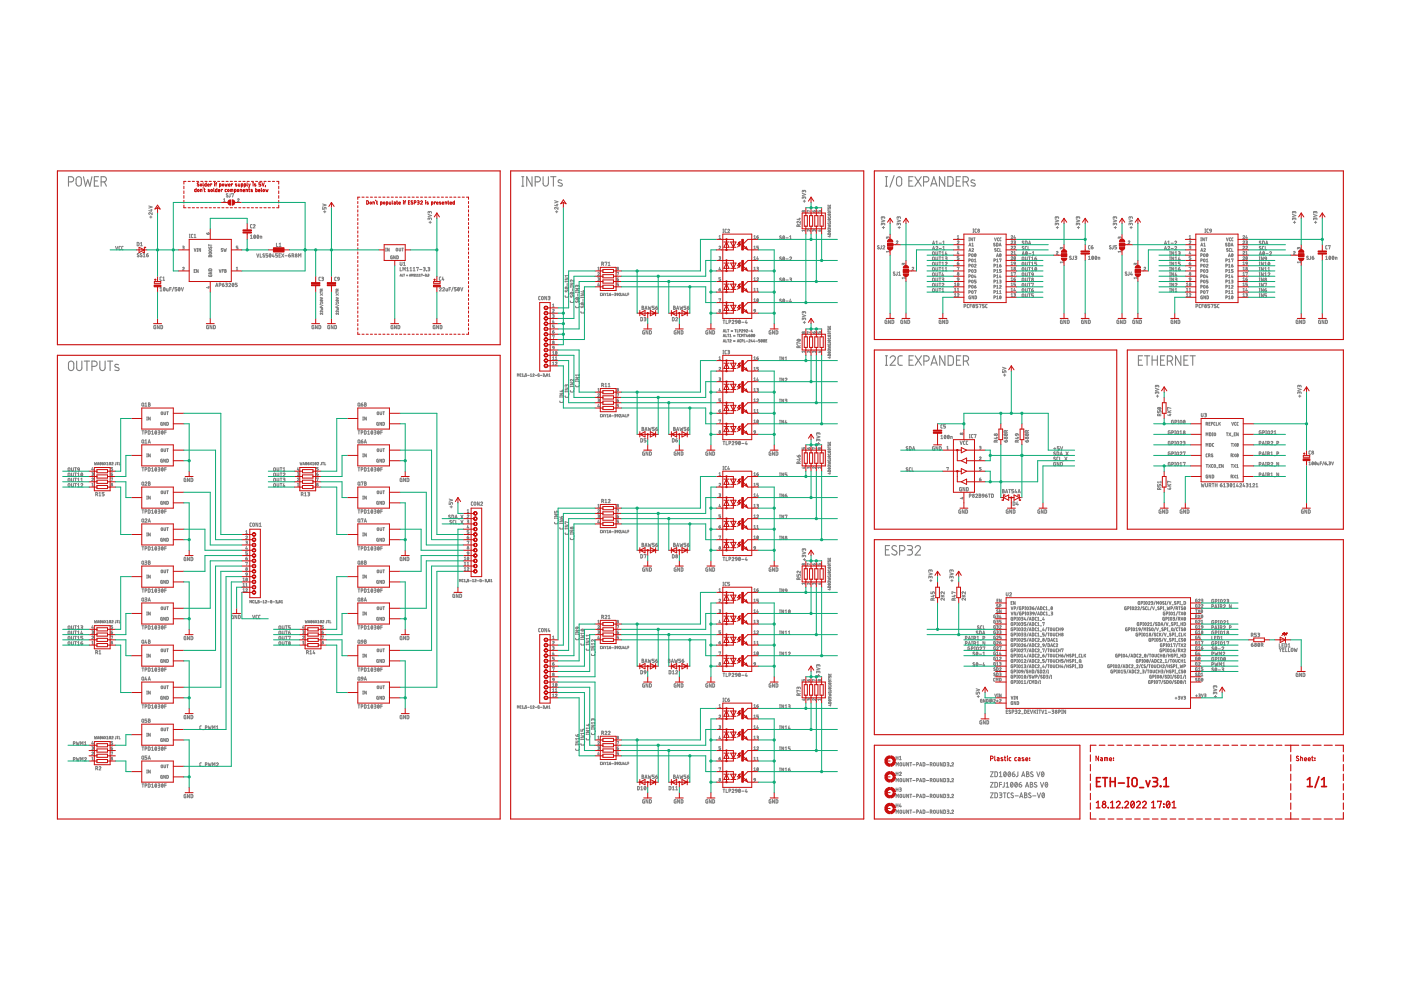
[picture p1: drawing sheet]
<svg xmlns="http://www.w3.org/2000/svg" width="297mm" height="210mm" viewBox="0 0 297 210" stroke-linecap="round" stroke-linejoin="round" font-family="sans-serif">
<g fill="none" stroke="#808080" stroke-width=".23">
<path d="M14.5 38.6h.6a.55 .55 0 0 0 .5-.6 .55 .55 0 0 0-.5-.5h-.6v2M16.3 37.7l.3-.2 .5 .2 .2 1.2a.56 .56 0 0 1-.6 .6 .56 .56 0 0 1-.6-.6zM17.7 37.5l.4 2 .5-1.4 .4 1.4 .5-2M20 38.4h.7M20.9 37.5h-.9v2h.9M21.4 38.6h.6a.55 .55 0 0 0 .6-.6 .55 .55 0 0 0-.6-.5h-.6v2M22.1 38.6l.5 .9M110.6 39.5h.5M110.6 37.5h.5M110.8 37.5v2M112.8 37.5v2l-1.1-2v2M113.5 38.6h.5a.55 .55 0 0 0 .6-.6 .55 .55 0 0 0-.6-.5h-.5v2"/>
<path d="M115.1 37.5v1.4a.56 .56 0 0 0 .6 .6 .56 .56 0 0 0 .6-.6v-1.4M116.8 37.5h1.1M117.3 37.5v2M119.1 38.2h-.6l-.2 .3 .9 .5v.3l-.3 .2-.6-.2M187.7 39.5h.5M187.7 37.5h.5M187.9 37.5v2M189.6 37.2l-.9 2.5M190.2 37.7l.3-.2 .6 .2 .1 1.2a.55 .55 0 0 1-.6 .6 .55 .55 0 0 1-.5-.6zM192.7 38.4h.7M193.6 37.5h-.9v2h.9M194 37.5l1.3 2"/>
<path d="M195.3 37.5l-1.3 2M195.8 38.6h.6a.55 .55 0 0 0 .5-.6 .55 .55 0 0 0-.5-.5h-.6v2M197.3 39.5l.7-2 .7 2M197.5 39h1M200.3 37.5v2l-1.1-2v2M201 37.5h.7l.4 .3v1.3l-.4 .3-.7 .1zM202.8 38.4h.6M203.6 37.5h-.8v2h.8M204.2 38.6h.6a.55 .55 0 0 0 .5-.6 .55 .55 0 0 0-.5-.5h-.6v2M204.9 38.6l.4 .9M206.7 38.2l-.5-.1-.3 .4 .8 .5v.3l-.2 .2-.6-.2M14.6 76.8l.4-.2 .5 .2a1.76 1.76 0 0 1 .1 1.4 .56 .56 0 0 1-.6 .4 .56 .56 0 0 1-.5-.6z"/>
<path d="M16.3 76.6v1.4a.55 .55 0 0 0 .5 .6 .55 .55 0 0 0 .6-.6v-1.4M17.9 76.6h1.1M18.4 76.6v2M19.5 77.7h.5a.56 .56 0 0 0 .6-.6 .56 .56 0 0 0-.6-.5h-.5v2M21.2 76.6v1.4a.56 .56 0 0 0 .5 .6 .56 .56 0 0 0 .6-.6v-1.4M22.8 76.6h1.1M23.3 76.6v2M25.1 77.3h-.6l-.2 .3 .9 .5v.4h-.9M187.7 77.4h.5M187.7 75.4h.5M187.9 75.4v2M188.7 75.9a.56 .56 0 0 1 .8-.4 .56 .56 0 0 1 .2 .8l-1 1.1h1.1"/>
<path d="M191.3 75.4l-.6 .1-.3 .4v1.3l.3 .2h.6M192.7 76.3h.7M193.7 75.4h-1v2h1M194 75.4l1.4 2M195.4 75.4l-1.4 2M195.9 76.6h.5a.56 .56 0 0 0 .6-.6 .56 .56 0 0 0-.6-.6h-.5v2M197.4 77.4l.7-2 .6 2M197.5 77h1.1M200.3 75.4v2l-1.1-2v2M201 75.4l.8 .1 .3 .3v1.1l-.3 .5h-.8zM202.8 76.3h.7M203.7 75.4h-.9v2h.9"/>
<path d="M204.3 76.6h.5a.56 .56 0 0 0 .6-.6 .56 .56 0 0 0-.6-.6h-.5v2M204.9 76.6l.5 .8M241.4 76.3h.6M242.3 75.4h-.9v2h.9M242.7 75.4h1.1M243.2 75.4v2M244.3 76.3h1.1M244.3 75.4v2M245.4 75.4v2M246.1 76.3h.6M247 75.4h-.9v2h.9M247.5 76.6h.6a.56 .56 0 0 0 .5-.6 .56 .56 0 0 0-.5-.6h-.6v2"/>
<path d="M248.2 76.6l.4 .8M250.4 75.4v2l-1.2-2v2M251 76.3h.7M251.9 75.4h-.9v2h.9M252.3 75.4h1.1M252.9 75.4v2M187.7 116.6h.7M188.6 115.7h-.9v2h.9M190.1 115.8a.51 .51 0 0 0-.8-.1 .51 .51 0 0 0 0 .8l.6 .3a.5 .5 0 0 1 .1 .8 .5 .5 0 0 1-.7-.1l-.2-.1M190.7 116.8h.6a.55 .55 0 0 0 .6-.6 .55 .55 0 0 0-.6-.5h-.6v2M192.4 115.7h.6a.44 .44 0 0 1 .5 .4 .44 .44 0 0 1-.5 .5h-.4M192.9 116.6a.56 .56 0 0 1 .6 .5 .56 .56 0 0 1-.6 .6h-.5"/>
<path d="M194 116.1a.55 .55 0 0 1 .8-.4 .55 .55 0 0 1 .2 .9l-1 1.1h1.2"/>
</g>
<g fill="none" stroke="#808080" stroke-width=".21">
<path d="M24.5 52.2l.2 .8 .3-.8M25.5 52.2l-.3 .2 .1 .5 .2 .1M26.1 52.2l-.3 .2v.5l.3 .1M29.1 51.4l.3 .1v.6h-.3zM29.4 53.8h-.2l-.1 .1 .4 .5h-.4M29.8 52.1h.4M29.8 51.6l.2-.2v.7M30.1 53.8h-.3l-.1 .1 .4 .5h-.4M30.4 53.9l.2-.2v.8M30.4 54.5h.4M31.1 54.1h.2a.2 .2 0 0 1 .2 .2 .2 .2 0 0 1-.2 .1 .2 .2 0 0 1-.2-.1zM31.4 53.7l-.3 .4"/>
<path d="M31.5 43.7l.8 .2-.8 .2M31.7 46h.5M31.9 44.5h.4M32 45.8v.4M32.1 44.4v.4l-.6-.2M32.3 45.1v.4l-.7-.4-.1 .2 .2 .2M34.2 58.7l-.3 .2 .1 .5h.2M34.5 59.4h.4M34.5 58.9l.2-.2v.7M38.7 52.2l.4 .1-.2 .2M38.7 56.8a.17 .17 0 0 1 .3-.1 .17 .17 0 0 1 0 .2l-.3 .4h.4M38.8 52.5h.1"/>
<path d="M38.9 52.5l.1 .2-.3 .1M40.1 50.4h.2M40.1 49.7h.2M40.2 49.7v.7M40.9 49.7l-.3 .1v.5l.3 .1M41.1 50.4h.5M41.1 49.8l.2-.1v.7M41.2 57.4h.2M41.2 52.7l.2 .6 .2-.6M41.4 57.1h-.2v.7h.2M41.8 53.3h.1M41.8 52.7h.1"/>
<path d="M41.8 52.7v.6M42 57.1v.7l-.3-.7v.7M42.5 52.7v.6l-.3-.6v.6M43.8 49.4l.2 .3M44.2 49.4l-.2 .3M44.2 49.4h.1M44.2 49.4l.2 .2-.4 .1M44.3 58.3v.3h.6v-.3l-.4 .1M44.3 51.8v.4M44.3 57.7h.6l-.6 .3h.6M44.3 52h.6M44.3 57.1l.5-.1 .1 .3h-.6z"/>
<path d="M44.3 54.2l.5-.1 .1 .3h-.6zM44.3 53.6l.4-.1 .2 .2-.5 .2zM44.3 53l.4-.1 .2 .2-.5 .2zM44.3 52.4l.1 .3 .4-.3v.3M44.5 54.3v.1M46.5 57.1l.2 .7 .2-.7M47.1 57.4h.3M47.2 52.7l-.3 .1 .3 .4h-.3M47.4 57.1h-.3v.7M47.4 42.8h.4M47.4 42.3l.2-.2v.7M47.4 52.7l.2 .6 .1-.4 .2 .4 .1-.6"/>
<path d="M47.6 57.1l.3 .1-.1 .2 .2 .1-.1 .2-.3 .1zM47.6 57.4h.2M48.3 41.1h-.2l-.1 .1 .3 .5h-.3M48.8 41.1v.6l-.2 .1M49.1 41.1h.4l-.2 .7M50.1 57.3h.3M50.1 56.8l.2-.1v.6M50.4 42.3l.3-.1-.3 .6h.3M50.4 52.2h-.3v.3l.3 .1v.2h-.3M53.1 50l.2-.2v.7M53.1 50.5h.4M53.4 47.6l-.3 .2v.4l.3 .1"/>
<path d="M53.7 47.8a.2 .2 0 0 1 .3-.2 .2 .2 0 0 1 0 .3l-.3 .4h.4M53.9 49.9a.33 .33 0 0 1 .3 .3 .33 .33 0 0 1-.3 .3l-.1-.3zM54.1 50l-.3 .4M54.4 53.8l.3 .7 .2-.7M54.6 49.9a.3 .3 0 0 1 .3 .3 .3 .3 0 0 1-.4 .3zM54.8 50l-.3 .4M55.2 53.8v.7h.3M55.2 50.5v-.4h.3v.4M56.1 53.9l-.4 .1 .4 .4h-.4M56.8 53.8h-.4v.3l.4 .2-.1 .2h-.3M57.2 53.8a.33 .33 0 0 1 .3 .4 .33 .33 0 0 1-.3 .3l-.1-.3zM57.4 54l-.3 .4"/>
<path d="M57.9 53.8l-.1 .6h.4M58 54.2v.3M58.6 51.6v.7h.3M58.8 53.8h-.4v.3l.4 .2v.2h-.4M59.2 54.1h.2M59.2 52.3h.4M59.2 51.7l.2-.1v.7M59.5 53.8h-.3v.7h.3M59.7 53.8l.5 .7M60.2 53.8l-.5 .7M60.4 54.2h.5M61.2 54.1h.2a.2 .2 0 0 1 .2 .2 .2 .2 0 0 1-.2 .2 .2 .2 0 0 1-.2-.2z"/>
<path d="M61.5 53.8l-.3 .3M61.9 54.2h.2M62.1 54.2l.2-.2-.1-.2h-.3v.7M62.1 54.2l.2 .3M63.3 54.5v-.7l.2 .4 .3-.4v.7M67.9 58.8l-.3 .1v.5l.3 .1M68.2 58.8h.4l-.1 .3M68.3 59.1h.2M68.4 44v.4h.3l.2-.4h.2v.4M68.4 59.1l.2 .3-.4 .1M68.4 43.2l.7 .3-.7 .2M68.6 44.9h.5"/>
<path d="M68.9 44.7v.4M71.3 58.8l-.3 .1v.5l.3 .1M71.6 59v.2h.3M71.6 59l.3-.2v.4M71.6 59h.1M71.9 59.2l-.3 .3M81.8 53.2h.1M81.8 52.6h.1M81.8 52.6v.6M82.5 52.6v.6l-.3-.6v.6M83.2 54.3l-.4 .1 .1 .4 .3 .1-.1-.4M83.8 54.3v.6l-.3-.6v.6"/>
<path d="M84 52.7h.3l-.1 .5-.2-.1zM84.1 54.3h.3v.5l-.3 .1zM84.6 52.6v.5l.2 .1 .1-.1 .1-.5M84.8 58.5l.2-.4 .1 .4M84.8 55.6l.1 .6 .1 .1 .2-.1v-.6M84.8 56.7v.7h.4M84.9 58.5h.2M85.2 52.6h.3M85.3 58.1v.4h.1M85.4 52.6v.6M85.4 57.4v-.7l.3 .4 .2-.4v.7M85.6 55.8l.1-.2v.7"/>
<path d="M85.6 56.3h.3M85.6 58.1h.2M85.7 58.1v.4M86.2 58.5h.2M86.2 58.3h.2M86.2 57.4h.4M86.2 56.9l.2-.2v.7M86.8 58.5l.2-.4 .1 .4M86.8 58.5h.2M86.9 57.4h.4M86.9 56.9l.2-.2v.7M87.2 58.5v-.4l.2 .3 .1-.3v.4"/>
<path d="M87.6 57.4h.4M87.6 56.9l.2-.2v.7M87.9 58.2l-.2 .1 .2 .2h-.2M88.1 58.5h.2M88.1 58.2l.1-.1v.4M88.3 56.8l.4-.1-.2 .7M88.5 58.5h.2M88.5 58.2l.1-.1v.4M88.9 58.5h.2M88.9 58.2l.1-.1v.4M89 57.1h.5M89.3 58.2l.2-.1-.1 .4"/>
<path d="M89.7 58.4h.3M89.8 56.7l.3 .1v.2h-.2M90 57l.1 .3-.3 .1M90.1 58.1l.3 .1-.2 .1M90.3 58.3l.1 .2h-.3M90.4 57.4h.1M90.5 57.4h.1M90.5 58.5h.1M90.7 56.7l.4 .1-.1 .2M90.7 58.1l.3 .1-.2 .1M90.8 58.3h.1M90.8 45.5l.7 .2-.7 .3"/>
<path d="M90.8 57h.2M90.8 58.3l.1 .2h-.2M90.9 57l.2 .3-.4 .1M91 47.1h.4M91.1 46.4l.3-.2 .1 .4M91.1 46.4l-.3-.1v.3M91.1 45l.3-.1 .1 .3M91.1 45l-.3-.1v.3M91.1 45v.1M91.1 46.4v.1M91.2 46.9v.5M93.5 58.7l-.3 .2v.5h.3"/>
<path d="M93.9 58.7l-.2 .6h.4M94 59.1v.3M117.6 42.5l.7 .3-.7 .2M117.8 44.9h.5M118 43.4h.3M118 44.7v.4M118.1 43.3v.4l-.5-.2M118.3 44v.4l-.6-.4-.1 .1 .1 .3M119.8 58.9h.7l-.7 .4h.7M119.8 59.7h.7M119.8 59.6v.2M120.5 58.4h-.7l.2 .2"/>
<path d="M120.5 58.2v.4M120.5 59.6v.2M121.6 59.4v.4l-.6-.4-.1 .1 .2 .3M126.7 57.9a.17 .17 0 0 1 .3-.1 .17 .17 0 0 1 0 .2l-.3 .4h.4M126.7 58.9l.4 .1-.3 .2M126.7 57.3h.4M126.7 56.8l.2-.1v.6M126.9 59.2l.2 .2-.4 .1M127.6 56h.3l.1-.3-.4-.1v.7M127.8 56l.2 .3M128.3 55.7l.4-.1-.2 .7M128.9 56.3h.4"/>
<path d="M128.9 55.8l.3-.2v.7M130.8 59.2l.3 .1M130.8 59.2l.1 .3 .2-.2M130.8 57.8h.3l-.1 .6M131.1 58.9l-.3 .3M131.1 59.3h.1M152.4 52.3a.17 .17 0 0 1 .3-.1 .17 .17 0 0 1 0 .3l-.3 .3h.4M152.4 54.4l.4 .1-.3 .2M152.4 50.6h.4M152.4 50.1l.2-.1v.6M152.6 56.7l-.2 .4h.4M152.6 54.7l.2 .2-.4 .1"/>
<path d="M152.7 57v.3M152.8 58.9h-.4v.3l.4 .1-.1 .2h-.3M153.3 49.3h.1M153.3 48.6h.1M153.4 48.6v.7M154 48.6l-.3 .2v.4l.3 .1M154.3 48.8l.2-.2 .2 .1-.4 .6h.4M159.9 55h.3M159.9 50.6h.3M159.9 52.8h.3M159.9 50.1l.1-.1v.6M159.9 52.3l.1-.1v.6"/>
<path d="M159.9 54.6l.1-.2v.6M159.9 56.8l.1-.1v.6M159.9 59l.1-.1v.6M159.9 57.3h.3M159.9 59.5h.3M160.5 50.2h.2a.17 .17 0 0 1 .1 .2 .17 .17 0 0 1-.2 .2 .17 .17 0 0 1-.1-.2zM160.5 56.7h.3l-.1 .2M160.5 59a.17 .17 0 0 1 .2-.1 .17 .17 0 0 1 .1 .3l-.3 .3h.3M160.5 56.9h.2M160.6 54.4l-.1 .5h.3M160.6 56.9l.2 .3-.3 .1M160.7 54.8v.2"/>
<path d="M160.7 50l-.2 .2M160.8 52.2h-.3v.3l.3 .1-.1 .2h-.2M165.7 50.1l-.3-.1-.1 .2 .4 .4h-.4M165.7 54.5l-.4 .1 .4 .5h-.4M165.7 59l-.4 .1 .4 .5h-.4M166 50.1l.1-.1a.33 .33 0 0 1 .2 .4 .33 .33 0 0 1-.2 .3zM166 59h.1a.33 .33 0 0 1 .2 .3 .33 .33 0 0 1-.2 .3zM166.1 54.5a.33 .33 0 0 1 .2 .3 .33 .33 0 0 1-.2 .4zM166.3 50.2l-.3 .4M166.3 54.6l-.3 .4M166.3 59.1l-.3 .4M166.6 54.9h.5"/>
<path d="M166.6 50.4h.5M166.6 59.4h.5M167.4 54.6a.2 .2 0 0 1 .3-.1 .2 .2 0 0 1 .1 .3l-.4 .4h.4M167.4 58.9l.4 .1-.1 .2-.2 .1M167.4 50.2l.2-.2v.7M167.4 50.7h.4M167.6 59.3l.2 .3h-.4M169.4 48v-.3l-.3-.1-.1 .4h.7M169.4 46.4h.3M169.5 46.2v.4l-.5-.1M169.7 46.9v.4l-.4-.3a.19 .19 0 0 0-.3 .1 .19 .19 0 0 0 .1 .2M169.7 47.6l-.3 .2"/>
<path d="M170.1 41l.7 .2-.7 .3M170.3 42.7h.5M170.4 41.9l.2-.2 .2 .1v.3M170.4 42v-.2l-.2-.1-.1 .4M170.4 40.6l.2-.3 .2 .1v.3M170.4 40.7v-.3h-.2l-.1 .3M170.5 42.4v.5M170.7 48.7v.3M170.7 48.9h-.6l.1 .1M171.8 48.7v.3l-.4-.3a.17 .17 0 0 0-.2 .1 .17 .17 0 0 0 .1 .2M171.8 44.8l-.6-.2v.4M172.3 44.7l.3 .3"/>
<path d="M172.6 48.9l.2-.2 .1 .3M172.6 49l-.2-.3-.1 .3M172.6 44.7a.17 .17 0 0 1 .3 0 .18 .18 0 0 1-.2 .3h-.1zM173.4 44.6v.4h.3l.1-.4 .2 .1v.3M173.7 48.8h.3M173.9 48.7v.3l-.5-.1M175.6 47.2v.3h.5v-.3l-.3 .1M175.6 46.9h.4l.1 .2M175.6 43.9v.3h.2l.1-.3 .2 .3M175.6 44.5h.5M175.6 43.5v.2h.5v-.2M175.6 44.4v.3"/>
<path d="M175.6 47.8l.5 .1-.4 .1 .4 .1-.5 .1M175.6 49.5l.4-.1 .1 .3h-.5zM175.6 46.5a.23 .23 0 0 1 .3-.2 .23 .23 0 0 1 .1 .3l-.3 .1zM175.6 48.9v.2h.4M175.6 48.9h.4v.2M175.6 45.4v.2h.4M175.6 45.4h.4v.2M175.7 48.9l.3 .2M175.7 46.4l.3 .2M175.7 45.4l.3 .2M175.8 48.5l.2-.1 .1 .3M175.8 48.6l-.2-.2v.3"/>
<path d="M175.8 45l.2-.1 .1 .2M175.8 45l-.2-.1v.2M175.8 43.5v.2M175.8 45v.1M175.9 50h.2M176 49.9v.3l-.4-.1M176.1 46h-.5l.1 .1M176.1 45.9v.2M186.4 52.1h-.2l-.1 .1 .3 .5h-.4M186.9 52.1l-.1 .6-.2 .1M186.9 46.6l.7 .2-.7 .3M187 48.2h.5"/>
<path d="M187.2 47.5l.3-.2 .1 .4M187.2 47.6v-.2l-.3-.1v.4M187.2 46.1l.3-.1 .1 .3M187.2 46.2v-.2h-.3v.3M187.2 52.2l.2-.1 .2 .1-.4 .6h.4M187.3 48v.5M188.2 50.4l.3-.2 .1 .4M188.2 50.5l-.2-.3-.1 .4M188.6 53.3h-.7l.2 .2M188.6 53.2v.3M189.7 57.7l-.3 .1 .4 .5h-.4M190 51.2a.16 .16 0 0 1 .3-.1 .16 .16 0 0 1 0 .3l-.3 .3h.4"/>
<path d="M190.2 46.6l.7 .2-.7 .3M190.2 57.7v.6l-.2 .1M190.4 48.2h.5M190.5 47.5l.3-.2 .1 .4M190.5 47.6v-.3h-.2l-.1 .4M190.5 46.1l.3-.1 .1 .3M190.5 46.2v-.2h-.2l-.1 .3M190.5 58.4h.4M190.5 57.8l.2-.1v.7M190.6 48v.5M191.6 56l.2-.2 .1 .4M191.6 56.1l-.1-.2-.1-.1-.1 .4"/>
<path d="M191.9 58.8v.3M191.9 58.9h-.6l.1 .2M193.4 56.8a.17 .17 0 0 1 .2-.1 .17 .17 0 0 1 .1 .2l-.3 .4h.3M197.7 53l.2-.8 .3 .8M197.7 51.8l.2-.7 .3 .7M197.7 59h.4l-.1 .6h-.3zM197.7 57.9h.4v.5l-.2 .1-.2-.1zM197.7 56.8h.4l-.1 .6-.3-.1zM197.7 55.7h.4l-.1 .6-.3-.1zM197.7 54.6h.4l-.1 .6-.3-.1zM197.7 53.4h.4v.6l-.2 .1-.2-.1zM197.8 52.8h.3"/>
<path d="M197.8 51.7h.3M198.4 58.9v.7h.2l.2-.1v-.6M198.4 57.8v.6l.2 .1 .2-.2v-.5M198.4 56.7v.6l.2 .1 .2-.2v-.5M198.4 55.6v.6l.2 .1 .2-.2v-.5M198.4 54.5v.6l.2 .1 .2-.2v-.5M198.4 53.4v.6l.2 .1 .2-.2v-.5M198.4 52.4a.2 .2 0 0 1 .3-.1 .2 .2 0 0 1 .1 .3l-.4 .4h.4M198.4 51.3l.2-.2v.7M198.4 51.8h.4M199.1 56.7h.4M199.1 55.6h.4"/>
<path d="M199.1 58.9h.4M199.1 57.8h.4M199.1 53.4h.4M199.1 54.5h.4M199.1 52.7h.5M199.1 51.6h.5M199.3 53.4v.7M199.3 54.5v.7M199.3 55.6v.7M199.3 56.7v.7M199.3 57.8v.7M199.3 58.9v.7"/>
<path d="M199.7 58.9l.4 .1-.1 .2-.2 .1M199.7 54.1h.4M199.7 57.4h.4M199.7 56.3h.4M199.7 55.2h.4M199.7 53.5l.2-.1v.7M199.7 54.6l.2-.1v.7M199.7 55.8l.2-.2v.7M199.7 56.9l.2-.2v.7M199.9 57.8l-.2 .6h.4M199.9 51.3l.2-.2v.7M199.9 52.4l.2-.2v.8"/>
<path d="M199.9 53h.4M199.9 51.8h.4M199.9 59.3l.2 .3h-.4M200 58.2v.3M200.4 55.8l.2-.2 .2 .1-.4 .6h.4M200.4 54.5h.4l-.1 .3h-.2M200.4 57.4h.4M200.4 56.9l.2-.2v.7M200.6 53.4l-.2 .5h.4M200.6 54.8l.2 .3-.4 .1M200.7 53.8v.3M203 51.2a.17 .17 0 0 1 .2-.1 .17 .17 0 0 1 .1 .3l-.3 .3h.3"/>
<path d="M203 52.2l.3 .1-.2 .2M203 55.8h.2a.17 .17 0 0 1 .1 .2 .17 .17 0 0 1-.2 .2 .17 .17 0 0 1-.1-.2zM203 50.6h.3M203 56.7h.3l-.2 .6M203 50.1l.1-.1v.6M203 59l.2-.1 .1 .3h-.2zM203.1 53.3l-.1 .5h.3M203.1 52.5l.2 .2-.3 .1M203.2 53.6v.3M203.2 55.5l-.2 .3M203.3 54.4h-.3v.3l.3 .1v.2h-.3M203.3 59.2l-.2 .3"/>
<path d="M205.4 54.1h.3v-.2l-.3-.1v.6M205.4 55.2h.3v-.2l-.3-.1v.6M205.4 56.4l.3-.1v-.2l-.3-.1v.6M205.4 57.5h.3v-.3l-.3-.1v.7M205.4 58.6h.3v-.2l-.3-.1v.6M205.4 59.7h.3v-.2l-.3-.1v.6M205.4 51.1h.2M205.4 50.4h.2M205.4 52.2l.2-.6 .2 .6M205.4 53.3l.2-.6 .2 .6M205.5 52h.3M205.5 50.4v.7"/>
<path d="M205.5 53.1h.3M206 53.9h.3l-.1 .5-.2-.1zM206 55h.3l-.1 .5-.2-.1zM206 56.1h.3l-.1 .5h-.2zM206 57.2h.3l-.1 .5h-.2zM206 58.4h.3l-.1 .5-.2-.1zM206 59.5h.3v.4l-.1 .1-.2-.1zM206.1 52.8a.17 .17 0 0 1 .2-.1 .17 .17 0 0 1 .1 .3l-.3 .3h.3M206.1 51.7l.1-.1v.6M206.1 52.2h.3M206.2 50.4v.7l-.4-.7v.7M206.3 49.3h.1"/>
<path d="M206.3 48.6h.1M206.4 48.6v.7M206.4 50.4h.4M206.6 50.4v.7M206.6 56.2l.2-.2 .1 .1-.3 .5h.3M206.6 57.1l.3 .1-.2 .2M206.6 55.1l.2-.2v.6M206.6 55.5h.3M206.7 53.8a.26 .26 0 0 1 .2 .3 .26 .26 0 0 1-.2 .2zM206.7 58.3l-.1 .4h.3M206.8 57.4l.1 .3-.3 .1M206.8 58.6v.3"/>
<path d="M206.9 53.9l-.3 .4M206.9 59.4h-.3v.2l.3 .2v.2h-.3M207 48.6l-.3 .1v.5l.3 .1M210.7 59.7l.4-.1-.1-.2h-.3v.6M210.7 58.6l.4-.1-.1-.2h-.3v.6M210.7 57.5l.4-.1-.1-.2-.3-.1v.7M210.7 56.4l.4-.1-.1-.3h-.3v.6M210.7 55.2h.4l-.1-.3h-.3v.6M210.8 50.4l.3 .7 .2-.7M211 51.6l-.3 .1 .3 .4h-.3M211.2 52.7l-.3 .1 .3 .4h-.3M211.3 51.6h.3l-.1 .6h-.2z"/>
<path d="M211.3 54.4l.2-.6 .2 .6M211.3 55.1l.2-.2v.6M211.3 56.2l.2-.2v.6M211.3 57.3l.2-.2v.7M211.3 58.4l.2-.1v.6M211.3 59.5l.2-.1v.6M211.3 57.8h.3M211.3 56.6h.3M211.3 58.9h.3M211.3 55.5h.3M211.3 54.3h.3M211.7 52.7l-.2 .1v.4l.2 .1"/>
<path d="M211.8 50.4l-.3 .2v.4l.3 .1M211.8 52.2l.2-.6 .3 .6M211.9 52h.3M211.9 59.4l.3 .1-.2 .1M211.9 56.3l.4 .2M211.9 56.3l.1 .3 .3-.1M211.9 55l.4-.1-.2 .6M212 52.7v.6h.3M212 53.8a.26 .26 0 0 1 .3 .3 .26 .26 0 0 1-.3 .2zM212 58.3l-.1 .4h.4M212.1 59.6l.1 .3-.3 .1M212.2 58.6v.3"/>
<path d="M212.2 56l-.3 .3M212.2 53.9l-.3 .4M212.3 57.1h-.4v.3l.4 .2-.1 .1-.3 .1M212.3 50.4l-.3 .2v.4l.3 .1M212.3 56.5h.1M214.4 54.6l.1-.2 .2 .1-.3 .5h.3M214.4 53.4l.1-.1 .2 .1-.3 .5h.3M214.4 52.3h.3l-.3 .5h.3M214.4 51.2a.16 .16 0 0 1 .2-.1 .16 .16 0 0 1 .1 .3l-.3 .3h.3M214.4 50.1a.16 .16 0 0 1 .2-.1 .16 .16 0 0 1 .1 .2l-.3 .4h.3M214.4 55.7l.1-.2v.7M214.4 56.8l.1-.1v.6"/>
<path d="M214.4 57.9l.1-.1v.6M214.4 59l.1-.1v.6M214.4 58.4h.3M214.4 57.3h.3M214.4 59.5h.3M214.4 56.2h.3M215 59.2l.3 .1M215 59.2l.1 .3 .2-.2M215 52.3a.17 .17 0 0 1 .2-.1 .17 .17 0 0 1 .1 .3l-.3 .3h.3M215 51.1l.3 .1-.3 .2M215 57.8h.3l-.2 .6M215 53.9h.3"/>
<path d="M215 53.4l.1-.1v.6M215 55.6h.2l.1 .3h-.3zM215.1 54.4a.26 .26 0 0 1 .2 .3 .26 .26 0 0 1-.3 .2zM215.1 50l-.1 .4h.3M215.1 51.4l.2 .2-.3 .1M215.2 50.3v.3M215.2 58.9l-.2 .3M215.3 54.6l-.3 .3M215.3 55.9l-.3 .3M215.3 59.3h.1M216.7 54.1l.2-.7 .3 .7M216.7 59h.4l-.1 .6h-.3z"/>
<path d="M216.7 55.7h.4l-.1 .6-.3-.1zM216.7 54.6h.4l-.1 .6-.3-.1zM216.7 53.9h.4M216.8 57.8l.3 .2v.4l-.2 .1-.2-.2zM216.8 56.7l.3 .1-.1 .6-.3-.1zM217.1 52.3h-.3l-.1 .1 .4 .5h-.4M217.1 51.2l-.3-.1-.1 .2 .4 .5-.4-.1M217.4 51.1l.4 .1-.1 .6h-.3zM217.4 58.9v.7h.2h.2v-.7M217.4 57.8v.6l.2 .1 .2-.1v-.6M217.4 56.7v.6l.2 .1 .2-.1v-.6M217.4 55.6v.6l.2 .1 .2-.1v-.6"/>
<path d="M217.4 54.5v.6l.2 .1 .2-.1v-.6M217.5 53.4a.33 .33 0 0 1 .3 .3 .33 .33 0 0 1-.3 .3zM217.7 52.2l-.3 .2v.5l.3 .1M217.8 53.5l-.3 .4M218 52.2v.8h.3M218.1 51.8l.2-.7 .2 .7M218.1 56.7h.4M218.1 55.6h.4M218.1 58.9h.4M218.1 57.8h.4M218.1 54.5h.4M218.1 53.8h.5"/>
<path d="M218.1 51.7h.4M218.3 54.5v.7M218.3 55.6v.7M218.3 56.7v.7M218.3 57.8v.7M218.3 58.9v.7M218.7 58.1l.4 .1M218.7 58l.3-.2 .1 .4M218.7 57.4h.4M218.7 54.6l.2-.1v.7M218.7 55.8l.2-.2v.7M218.7 56.9l.2-.2v.7"/>
<path d="M218.7 56.3h.4M218.7 55.2h.4M218.7 58v.1M218.9 54.1h.4M218.9 53.5l.2-.1v.7M219.1 58.2l-.3 .3M219.4 54.8l.4 .1M219.4 54.8l.1 .4 .3-.2M219.5 56.7a.35 .35 0 0 1 .3 .4 .35 .35 0 0 1-.3 .3l-.1-.3zM219.7 54.5l-.3 .3M219.8 56.9l-.4 .4M219.8 55.6h-.4v.3l.4 .2-.1 .2h-.3"/>
<path d="M219.8 54.9v.1M223.7 46.6l.8 .2-.8 .3M223.9 48.2h.5M224 53.4a.17 .17 0 0 1 .2-.1 .17 .17 0 0 1 .1 .3l-.3 .3h.3M224 47.5l.3-.2 .1 .1 .1 .3M224 47.6v-.3h-.2l-.1 .4M224 46.1l.3-.2 .1 .1 .1 .3M224 46.2v-.2h-.2l-.1 .3M224.2 48v.5M225.1 52.6l.2-.1 .1 .3M225.1 52.7l-.2-.2-.1 .3M225.4 55.4v.4"/>
<path d="M225.4 55.6h-.6l.1 .2M227.1 54.4l-.3 .1 .3 .4h-.3M227.6 54.3v.6l-.2 .1M227.9 54.3l.4 .1-.1 .2h-.2M228.1 54.6l.2 .3-.4 .1M228.2 46.6l.7 .2-.7 .3M228.4 48.2h.5M228.5 47.5l.3-.2 .1 .4M228.5 47.6v-.3h-.2l-.1 .4M228.5 46.1l.3-.1 .1 .3M228.5 46.2v-.2h-.2l-.1 .3M228.6 48v.5"/>
<path d="M230.8 55h.4M230.8 54.5l.2-.2v.7M231.1 52.1l-.3 .1v.5l.3 .1M231.4 52.4l.4 .2M231.4 52.4l.1 .4 .3-.2M231.6 54.3a.33 .33 0 0 1 .3 .4 .33 .33 0 0 1-.3 .3l-.1-.3zM231.7 52.1l-.3 .3M231.8 52.6h.1M231.8 54.5l-.3 .4M232.3 54.3a.3 .3 0 0 1 .3 .4 .3 .3 0 0 1-.4 .2zM232.5 54.5l-.3 .4M232.9 55v-.5l.2 .1 .1 .4"/>
<path d="M235.6 52.1h-.2l-.2 .1 .4 .5h-.4M236 52.1v.6l-.2 .1M236 46.6l.7 .2-.7 .3M236.2 48.2h.5M236.3 47.5l.3-.2 .1 .4M236.3 47.6l-.1-.3-.2 .4M236.3 46.1l.3-.1 .1 .3M236.3 46.2l-.1-.3-.2 .4M236.5 48v.5M236.7 52.1h-.4v.3l.4 .2v.2h-.4M237.4 50.4l.2-.2 .1 .4M237.4 50.5l-.2-.3-.1 .4"/>
<path d="M237.7 53.3h-.6l.1 .2M237.7 53.2v.3M238.9 57.7l-.3 .1 .3 .5h-.4M239.2 51.2a.16 .16 0 0 1 .2-.1 .16 .16 0 0 1 .1 .3l-.3 .3h.3M239.4 46.6l.7 .2-.7 .3M239.4 57.7v.6l-.3 .1M239.6 48.2h.5M239.7 47.5l.2-.2 .2 .1v.3M239.7 47.6l-.1-.3h-.1l-.1 .4M239.7 46.1l.2-.2 .2 .1v.3M239.7 46.2l-.1-.2h-.1l-.1 .3M239.8 48v.5"/>
<path d="M239.9 57.7l-.2 .5h.4M240 58.1v.3M240.7 56l.3-.2 .1 .4M240.7 56.1l-.2-.3v.4M241.1 58.8v.3M241.1 58.9h-.6l.1 .2M242.5 56.8a.17 .17 0 0 1 .3-.1 .17 .17 0 0 1 0 .2l-.3 .4h.4M246.9 51.8l.2-.7 .3 .7M246.9 53l.2-.8 .3 .8M246.9 52.8h.4M246.9 51.7h.4M247.6 52.4l.2-.2 .2 .1-.4 .7h.4"/>
<path d="M247.6 51.3l.2-.2v.7M247.6 51.8h.4M248 54.1h.1M248 57.4h.1M248 56.7h.1M248 58.5h.1M248 56.3h.1M248 55.6h.1M248 58.9h.1M248 59.6h.1M248 55.2h.1M248 57.8h.1"/>
<path d="M248 53.4h.1M248 54.5h.1M248.1 53.4v.7M248.1 54.5v.7M248.1 55.6v.7M248.1 56.7v.7M248.1 57.8v.7M248.1 58.9v.7M248.3 52.7h.5M248.3 51.6h.5M248.8 53.4v.7l-.4-.7v.7M248.8 54.5v.7l-.4-.7v.7"/>
<path d="M248.8 55.6v.7l-.4-.7v.7M248.8 56.7v.7l-.4-.7v.7M248.8 57.8v.7l-.4-.7v.7M248.8 58.9v.7l-.4-.7v.7M249.1 51.3a.19 .19 0 0 1 .2-.2 .19 .19 0 0 1 .1 .3l-.3 .4h.4M249.1 52.4a.2 .2 0 0 1 .2-.1 .2 .2 0 0 1 .1 .3l-.3 .4h.4M249.2 58.9l.3 .1v.2l-.3 .1M249.2 54.1h.4M249.2 57.4h.4M249.2 53.5l.1-.1v.7M249.2 54.6l.1-.1v.7M249.2 55.8l.1-.2v.7"/>
<path d="M249.2 56.9l.1-.2v.7M249.2 56.3h.4M249.2 55.2h.4M249.3 57.8l-.1 .6h.4M249.3 59.3l.2 .3h-.3M249.4 58.2v.3M249.8 53.4h.4l-.1 .3h-.2M249.8 57l.4 .2M249.8 57l.1 .4 .3-.2M250 54.5l-.2 .5h.4M250 53.7l.2 .3-.4 .1M250.1 54.9v.3"/>
<path d="M250.1 56.7l-.3 .3M250.2 55.6h-.4v.3l.4 .2-.1 .2h-.3M250.2 57.2h.1M252.1 51.2a.17 .17 0 0 1 .3-.1 .17 .17 0 0 1 0 .3l-.3 .3h.4M252.1 52.2l.4 .1-.3 .2M252.1 55.8h.2a.17 .17 0 0 1 .2 .2 .17 .17 0 0 1-.2 .2 .17 .17 0 0 1-.2-.2zM252.1 50.6h.4M252.1 56.7h.4l-.2 .6M252.1 50.1l.2-.1v.6M252.2 58.9l.3 .1v.2h-.3zM252.3 53.3l-.2 .5h.4M252.3 52.5l.2 .2-.4 .1"/>
<path d="M252.4 53.6v.3M252.4 55.5l-.3 .3M252.5 54.4h-.4v.3l.4 .1-.1 .2h-.3M252.5 59.2l-.3 .3M254.6 54.1h.3l-.1-.3h-.2v.6M254.6 55.2h.3l-.1-.3h-.2v.6M254.6 56.4l.3-.1-.1-.3h-.2v.6M254.6 57.5l.3-.1-.1-.2-.2-.1v.7M254.6 58.6l.3-.1-.1-.2h-.2v.6M254.6 59.7l.3-.1-.1-.2h-.2v.6M254.6 51.1h.1M254.6 50.4h.1"/>
<path d="M254.6 52.2l.2-.6 .2 .6M254.6 53.3l.2-.6 .2 .6M254.7 52h.3M254.7 53.1h.3M254.7 50.4v.7M255.2 53.9h.3l-.1 .5-.2-.1zM255.2 56.1h.3l-.1 .5h-.2zM255.2 57.2h.3l-.1 .5h-.2zM255.2 58.4h.3l-.1 .5-.2-.1zM255.2 59.5h.3v.4l-.2 .1-.1-.1zM255.2 52.8a.17 .17 0 0 1 .3-.1 .17 .17 0 0 1 0 .3l-.3 .3h.4M255.2 52.2h.4"/>
<path d="M255.2 51.7l.2-.1v.6M255.2 54.9l.3 .2v.3l-.2 .1-.1-.1zM255.3 50.4v.7l-.3-.7v.7M255.5 49.3h.1M255.5 48.6h.1M255.5 48.6v.7M255.6 50.4h.3M255.8 50.4v.7M255.8 56.2l.2-.2 .1 .1-.3 .5h.3M255.8 57.1l.3 .1-.1 .2M255.8 55.5h.3M255.8 55.1l.1-.2v.6"/>
<path d="M255.8 57.4h.2M255.9 53.8a.26 .26 0 0 1 .2 .3 .26 .26 0 0 1-.3 .2zM255.9 58.3l-.1 .4h.3M255.9 57.4l.2 .3-.3 .1M256 58.6v.3M256.1 53.9l-.3 .4M256.1 59.4h-.3v.2l.3 .2v.2h-.3M256.2 48.6l-.3 .1v.5l.3 .1M256.5 48.8l.4 .2M256.5 48.7l.3-.1 .1 .4M256.5 48.7v.1M256.9 49l-.4 .3"/>
<path d="M259.9 59.7l.3-.1v-.2h-.3v.6M259.9 58.6l.3-.1v-.2h-.3v.6M259.9 57.5l.3-.1v-.2l-.3-.1v.7M259.9 56.4l.3-.1v-.3h-.3v.6M259.9 55.2h.3v-.3h-.3v.6M260 50.4l.2 .7 .2-.7M260.1 51.6l-.3 .1 .3 .4h-.3M260.3 52.7l-.2 .1 .3 .4h-.3M260.4 51.6h.4l-.1 .6h-.3zM260.5 54.4l.1-.6 .3 .6M260.5 57.8h.3M260.5 56.6h.3"/>
<path d="M260.5 58.9h.3M260.5 55.5h.3M260.5 55.1l.1-.2v.6M260.5 56.2l.1-.2v.6M260.5 57.3l.1-.2v.7M260.5 58.4l.1-.1v.6M260.5 59.5l.1-.1v.6M260.5 54.3h.3M260.9 52.7l-.3 .1v.4l.3 .1M260.9 50.4l-.3 .2 .1 .4 .2 .1M261 52.2l.2-.6 .2 .6M261.1 52h.3"/>
<path d="M261.1 59.4h.3l-.1 .2M261.1 56.3l.3 .2M261.1 56.3l.1 .3 .2-.1M261.1 55l.3-.1-.1 .6M261.2 52.7v.6h.2M261.2 59.6h.1M261.2 53.8a.26 .26 0 0 1 .2 .3 .26 .26 0 0 1-.3 .2zM261.2 58.3l-.1 .4h.3M261.3 59.6l.1 .3-.3 .1M261.3 58.6v.3M261.3 56l-.2 .3M261.4 53.9l-.3 .4"/>
<path d="M261.4 57.1h-.3v.3l.3 .2-.1 .1-.2 .1M261.4 50.4l-.2 .2v.4l.2 .1M261.4 56.5h.1M263.5 54.6l.2-.2 .2 .1-.4 .5h.4M263.5 53.4l.2-.1 .2 .1-.4 .5h.4M263.5 52.3h.4l-.4 .5h.4M263.5 51.2l.4-.1-.4 .6h.4M263.5 50.1l.4-.1-.4 .6h.4M263.5 58.4h.4M263.5 57.3h.4M263.5 59.5h.4M263.5 56.2h.4"/>
<path d="M263.5 55.7l.2-.2v.7M263.5 56.8l.2-.1v.6M263.5 57.9l.2-.1v.6M263.5 59l.2-.1v.6M264.1 59.2l.4 .1M264.1 59.2l.1 .3 .3-.2M264.1 52.3a.16 .16 0 0 1 .3-.1 .16 .16 0 0 1 0 .3l-.3 .3h.4M264.1 51.1l.4 .1-.3 .2M264.1 57.8h.4l-.2 .6M264.1 53.9h.4M264.1 53.4l.2-.1v.6M264.2 55.6h.2l.1 .3h-.3z"/>
<path d="M264.2 54.4a.26 .26 0 0 1 .3 .3 .26 .26 0 0 1-.3 .2zM264.3 50l-.2 .4h.4M264.3 51.4l.2 .2-.4 .1M264.4 50.3v.3M264.4 58.9l-.3 .3M264.4 54.6l-.2 .3M264.5 55.9l-.3 .3M264.5 59.3h.1M267 57.4h.1M267 56.7h.1M267 58.5h.1M267 56.3h.1"/>
<path d="M267 55.6h.1M267 58.9h.1M267 59.6h.1M267 55.2h.1M267 57.8h.1M267 54.5h.1M267 54.1l.2-.7 .3 .7M267 53.9h.4M267.1 54.5v.7M267.1 55.6v.7M267.1 56.7v.7M267.1 57.8v.7"/>
<path d="M267.1 58.9v.7M267.3 52.3l-.3 .1 .4 .5h-.4M267.3 51.2l-.2-.1-.1 .2 .4 .5-.4-.1M267.7 51.1l.3 .1v.6h-.3zM267.8 53.4a.33 .33 0 0 1 .3 .3 .33 .33 0 0 1-.3 .3zM267.8 54.5v.7l-.4-.7v.7M267.8 55.6v.7l-.4-.7v.7M267.8 56.7v.7l-.4-.7v.7M267.8 57.8v.7l-.4-.7v.7M267.8 58.9v.7l-.4-.7v.7M268 52.2l-.3 .2v.5l.3 .1M268.1 53.5l-.3 .4"/>
<path d="M268.1 57.4h.4M268.1 58.5h.4M268.1 56.3h.4M268.1 55.8l.3-.2v.7M268.1 56.9l.3-.2v.7M268.1 58l.3-.2v.7M268.2 54.6h.3v.3l-.3-.1zM268.2 52.2v.8h.4M268.4 51.8l.2-.7 .2 .7M268.4 53.8h.5M268.4 51.7h.4M268.5 54.9l-.3 .3"/>
<path d="M268.8 58a.2 .2 0 0 1 .3-.2 .2 .2 0 0 1 .1 .3l-.4 .4h.4M268.8 57.4h.4M268.8 56.9l.2-.2v.7M268.9 55.6a.33 .33 0 0 1 .3 .4 .33 .33 0 0 1-.3 .3zM269.2 53.5a.2 .2 0 0 1 .3-.1 .2 .2 0 0 1 0 .3l-.3 .4h.4M269.2 55.8l-.3 .4M274 45.5l.7 .2-.7 .3M274.2 47.1h.5M274.2 53.4l.2-.1 .2 .1-.4 .5h.4M274.3 46.4l.3-.2 .1 .4M274.3 46.4l-.3-.1v.3M274.3 45l.3-.1 .1 .3"/>
<path d="M274.3 45l-.3-.1v.3M274.3 45v.1M274.3 46.4v.1M274.5 46.9v.5M275.4 52.6l.1-.1 .2 .3M275.4 52.7l-.2-.2-.1 .3M275.7 55.6h-.6l.1 .2M275.7 55.4v.4M277.4 54.4l-.3 .1 .3 .4h-.4M277.9 54.3v.6l-.3 .1M278.2 54.6h.2a.2 .2 0 0 1 .2 .2 .2 .2 0 0 1-.2 .2 .2 .2 0 0 1-.2-.2zM278.5 45.5l.7 .2-.7 .3"/>
<path d="M278.5 54.3l-.3 .3M278.7 47.1h.5M278.8 46.4l.3-.2 .1 .4M278.8 46.4l-.3-.1v.3M278.8 45l.3-.1 .1 .3M278.8 45l-.3-.1v.3M278.8 45v.1M278.8 46.4v.1M278.9 46.9v.5M281.1 54.5l.2-.2v.7M281.1 55h.4M281.4 52.1l-.3 .1v.5l.3 .1"/>
<path d="M281.6 52.2l.4-.1-.2 .7M281.9 54.3a.3 .3 0 0 1 .3 .4 .3 .3 0 0 1-.4 .2zM282.1 54.5l-.3 .4M282.6 54.3a.33 .33 0 0 1 .2 .4 .33 .33 0 0 1-.2 .3zM282.8 54.5l-.3 .4M283.1 55v-.5l.3 .1 .1 .4M33 69l-.4 .1 .1 .6h.3v-.4h-.1M33.8 69v.7l-.4-.7v.7M33.9 61.1l.2-.1v.7M33.9 61.7h.4M34.1 69l.4 .1-.1 .6h-.3zM34.7 61a.34 .34 0 0 1 .3 .3 .34 .34 0 0 1-.3 .4z"/>
<path d="M35 61.1l-.3 .4M35.3 61.2l.2 .5h.1v-.5M36 61.3h.3M36.3 61h-.3v.7M36.9 60.9l-.4 .9M37.5 61h-.4v.3l.4 .1-.1 .3h-.3M37.9 61a.35 .35 0 0 1 .3 .3 .35 .35 0 0 1-.3 .4l-.1-.4zM38.1 61.1l-.3 .4M38.4 61l.3 .7 .2-.7M44.1 60.9h.3M44.2 69l-.4 .1 .1 .6h.3v-.4h-.1M44.3 60.7v.4l-.5-.1"/>
<path d="M44.9 69v.7l-.4-.7v.7M45.3 69l.3 .1v.6h-.3zM45.7 60.8l.3-.8 .2 .8M45.8 60.6h.3M46.5 60.5l.4-.1v-.2l-.4-.2v.8M47.1 60.4h.3a.21 .21 0 0 1 .2 .2 .21 .21 0 0 1-.3 .2 .21 .21 0 0 1-.2-.2zM47.5 60l-.4 .4M47.8 60l.4 .1v.1l-.3 .2M48 60.4l.2 .3-.4 .1M48.5 60.2a.19 .19 0 0 1 .3-.1 .19 .19 0 0 1 .1 .3l-.4 .4h.4M49.3 60.1a.33 .33 0 0 1 .3 .3 .33 .33 0 0 1-.3 .3zM49.6 60.2l-.3 .4"/>
<path d="M50.3 60h-.4v.4l.4 .1-.1 .2-.3 .1M66.5 69l-.3 .1v.6h.3v-.4h-.1M67.3 69v.7l-.4-.7v.7M67.6 69l.4 .1-.1 .6h-.3zM67.8 64.6l.7 .2M67.9 65v.2h.5M67.9 63l.5 .2-.5 .2M67.9 62.3l.5 .3M67.9 63.6h.5a.23 .23 0 0 1-.2 .3 .23 .23 0 0 1-.3-.3zM68 63.6l.3 .2M68.1 65.4h.3v.3h-.3M68.1 65v.2"/>
<path d="M68.2 61.6l-.2-.3-.1 .3h.5M68.4 66.4v.3l-.4-.3v.3M68.4 65.9v.3l-.4-.3v.3M68.4 64.1v.3M68.4 61.9l-.5-.1v.3M68.4 64.2h-.5l.1 .2M68.4 62.3l-.5 .3M68.4 61.3l-.2 .1M69.9 69l-.4 .1 .1 .6h.3v-.4h-.1M70.6 69v.7l-.4-.7v.7M71 69l.3 .1v.6h-.3zM71.2 64.6l.6 .2"/>
<path d="M71.2 65v.2h.6M71.2 63l.6 .2-.6 .2M71.2 62.3l.6 .3M71.3 63.6h.5a.25 .25 0 0 1-.3 .3 .25 .25 0 0 1-.2-.3zM71.4 63.6l.2 .2M71.4 65.4h.4l-.1 .3h-.3M71.5 65v.2M71.5 61.6l-.1-.3h-.1l-.1 .3h.6M71.8 66.4v.3l-.5-.3 .1 .3M71.8 65.9v.3l-.5-.3 .1 .3M71.8 64.2h-.6l.2 .2M71.8 61.9l-.6-.1 .1 .3"/>
<path d="M71.8 64.1v.3M71.8 62.3l-.6 .3M71.8 61.3l-.3 .1M83.3 69l-.4 .1 .1 .6h.3v-.4h-.1M84 69v.7l-.3-.7v.7M84.4 69l.4 .1-.1 .6h-.3zM92.2 69l-.3 .1v.6h.3v-.4h-.1M93 69v.7l-.4-.7v.7M93.2 61.1l.1-.1h.2l-.3 .7h.4M93.3 69l.4 .1-.1 .6h-.3zM93.9 61.1a.19 .19 0 0 1 .2-.1 .19 .19 0 0 1 .1 .3l-.3 .4h.4M94.6 61.2l.1 .5h.2v-.5"/>
<path d="M95.2 61.3h.3M95.5 61h-.3v.7M96.1 60.9l-.3 .9M96.7 61h-.4v.3l.4 .1-.1 .3h-.3M97.1 61a.35 .35 0 0 1 .3 .3 .35 .35 0 0 1-.3 .4l-.1-.4zM97.4 61.1l-.4 .4M97.7 61l.2 .7 .2-.7M109.7 79.8v-.5l.2 .2 .1-.2v.5M110.5 79.3l-.2 .1v.3l.2 .1M110.7 79.4l.1-.1v.5M110.7 79.8h.3M111.2 79.8h.1"/>
<path d="M111.2 79.8l-.1 .1M111.7 79.3h-.3v.2h.3l-.1 .3h-.2M111.9 79.6h.3M112.5 79.4l.1-.1v.5M112.5 79.8h.2M113 79.4l.2-.1-.2 .5h.2M113.5 79.6h.3M114.3 79.3l-.3 .1 .2 .4h.1l-.1-.3M114.5 62.8l-.3 .2v.5l.3 .1M114.6 79.6h.3M114.8 62.9h.4l-.1 .6h-.3zM115.1 79.3l.3 .1-.2 .1"/>
<path d="M115.3 79.5l.1 .2-.3 .1M115.6 79.8h.1M115.6 79.8v.1M115.9 62.8v.8l-.4-.8v.8M116.2 62.8l.4 .1v.2l-.3 .1M116.4 79.4l.1-.1v.5M116.4 79.8h.2M116.4 63.2l.2 .2-.1 .1-.3 .1M117.2 65.7a.16 .16 0 0 1 .2-.1 .16 .16 0 0 1 0 .3l-.2 .3h.3M117.2 66.7h.2l-.1 .3M117.2 70.3h.1a.17 .17 0 0 1 .2 .2 .17 .17 0 0 1-.2 .2 .17 .17 0 0 1-.1-.2zM117.2 76.3h.3"/>
<path d="M117.2 64.6l.1-.1v.6M117.2 74.7l.1-.2v.6M117.2 75.8l.1-.2v.7M117.2 76.9l.1-.1v.6M117.2 71.2h.3l-.2 .6M117.2 65.1h.3M117.2 75.1h.3M117.2 77.4h.3M117.2 73.5l.2-.1 .1 .4-.3-.1zM117.2 67h.1M117.3 67.8l-.1 .5h.3M117.3 67l.2 .2-.3 .1"/>
<path d="M117.4 68.2v.3M117.4 70.1l-.2 .2M117.5 68.9h-.3v.3l.3 .2-.1 .2h-.2M117.5 73.8l-.3 .2M117.8 76.9a.17 .17 0 0 1 .2-.1 .17 .17 0 0 1 0 .2l-.2 .4h.3M117.8 76.3h.3M117.8 75.8l.1-.2v.7M117.9 74.5a.26 .26 0 0 1 .2 .3 .26 .26 0 0 1-.3 .3zM118.1 74.7l-.3 .3M119.8 62.7l.2 .3h.5v-.3M119.8 61a.32 .32 0 0 1 .4-.2 .32 .32 0 0 1 .2 .4h-.5zM119.9 61.6l.1 .3 .5-.4-.1 .4"/>
<path d="M120 60.9l.4 .3M120.2 60.1v.5M120.6 62.1v.4M120.9 63.8l.2 .3h.5v-.3M120.9 60h.7l-.7 .5h.7M120.9 60.8h.7M120.9 60.7v.2M121 62.7l-.1 .2 .2 .1 .5-.3-.1 .3M121 62l.6 .1a.33 .33 0 0 1-.3 .3 .33 .33 0 0 1-.3-.3zM121.1 62l.4 .3M121.4 61.2v.5M121.6 60.7v.2"/>
<path d="M121.7 63.3v.3M122 64.9l.2 .3h.5l.1-.3M122 61.2h.8l-.8 .4h.8M122 62h.8M122 61.9v.1M122.1 63.2a.4 .4 0 0 1 .6 .2 .4 .4 0 0 1-.6-.2zM122.1 63.8v.3h.1l.5-.3v.3M122.2 63.1l.4 .3M122.4 60.7l.3-.2 .1 .4M122.4 60.6l-.3-.1-.1 .4M122.4 60.6v.2M122.5 62.3v.5"/>
<path d="M122.8 79.5h-.8l.2 .2M122.8 61.9v.1M122.8 79.3v.4M122.9 64.4v.3M123.2 66l.1 .4 .5-.1 .1-.3M123.2 63.1h.7M123.2 63v.1M123.2 62.3h.7l-.7 .4h.7M123.2 64.3a.38 .38 0 0 1 .4-.1 .38 .38 0 0 1 .2 .3 .37 .37 0 0 1-.3 .1 .37 .37 0 0 1-.3-.3zM123.2 64.9v.2l.1 .1 .5-.3v.4M123.3 64.2l.4 .4M123.6 61.7h.3"/>
<path d="M123.6 63.4v.5M123.7 61.6v.4l-.5-.2M123.9 63v.1M124 65.5v.3M126.9 60l-.2 .5h.4M127 60.3v.3M127.5 62.2l-.2 .1v.3l.2 .1M127.7 62.7l.1-.5 .2 .5M127.7 62.5h.3M128.2 62.2l.2 .2M128.4 62.4v.3M128.5 62.2l-.1 .2"/>
<path d="M128.7 62.7h.3M128.7 62.3l.2-.1v.5M129.2 62.4h.3v.2h-.3zM129.5 62.2l-.3 .2M129.7 62.5h.4M130.3 62.2l.3 .1-.3 .1M130.4 62.4l.2 .2-.3 .1M130.8 62.3l.3 .2M130.8 62.3l.2-.1 .1 .3M130.8 62.3h.1M131.1 62.5l-.2 .2M131.1 60h-.3v.3l.3 .1v.2h-.3"/>
<path d="M131.3 62.3l.3-.1-.3 .5h.3M131.9 62.2v.4l-.2 .1M132.3 62.2l-.2 .4h.3M132.4 62.5v.2M132.7 62.2v.5h.2M133.1 62.4h.2M133.3 62.2h-.2v.5M135.8 67.3l.4 .1-.1 .6h-.3zM136.1 64.9l.4 .1-.2 .2 .2 .1-.1 .3h-.3zM136.1 65.2h.2M136.6 67.3h.3v.2l-.3 .1M136.6 70.1l-.3 .1v.6h.3l-.1-.4"/>
<path d="M136.7 65.6l.3-.7 .2 .7M136.8 67.6l.1 .3-.3 .1M136.8 65.4h.3M137.4 70.1v.7l-.4-.7v.7M137.4 64.9l.2 .7 .2-.4 .1 .4 .2-.7M137.7 70.1l.4 .1-.1 .6h-.3zM138.7 64.9h-.4v.3l.4 .2-.1 .2h-.3M139 65.2l.4 .2M139 65.2l.1 .4 .3-.2M139.3 64.9l-.3 .3M139.4 65.4h.1M142.6 67.3h.3l.1 .2-.1 .5h-.3z"/>
<path d="M142.8 64.9l.4 .1-.2 .2 .2 .1-.1 .3h-.3zM142.8 65.2h.2M143.3 67.5l.1-.2 .2 .1-.3 .6h.4M143.3 70.1l-.3 .1v.6h.3v-.4h-.1M143.4 65.6l.3-.7 .2 .7M143.5 65.4h.3M144.1 70.1v.7l-.4-.7v.7M144.1 64.9l.2 .7 .2-.4 .1 .4 .2-.7M144.4 70.1l.4 .1-.1 .6h-.3zM145.4 64.9h-.4v.3l.4 .2v.2h-.4M145.7 65.2l.4 .2M145.7 65.2l.1 .4 .3-.2"/>
<path d="M146 64.9l-.3 .3M146.1 65.4h.1M150.1 70.1l-.4 .1v.6h.4v-.4h-.2M150.8 70.1v.7l-.4-.7v.7M151.1 70.1l.4 .1-.1 .6h-.3zM152.4 78a.17 .17 0 0 1 .3-.1 .17 .17 0 0 1 0 .3l-.3 .3h.4M152.4 61.4h.3a.17 .17 0 0 1 .1 .2 .17 .17 0 0 1-.2 .1 .17 .17 0 0 1-.2-.1zM152.4 75.8l.2-.2v.7M152.4 76.3h.4M152.4 63.4h.4l-.2 .6M152.7 61.1l-.3 .3M153.3 67.9h.4"/>
<path d="M153.3 75h.1M153.3 74.3h.1M153.3 72.5l.2-.5 .2 .5M153.3 71.4l.2-.5 .2 .5M153.3 70.4l.2-.5 .2 .5M153.4 74.3v.7M153.4 72.4h.2M153.4 71.3h.2M153.4 70.3h.2M153.5 67.9v.7M153.9 69.9v.5h.2M153.9 70.9v.5h.2"/>
<path d="M153.9 72v.5h.2M153.9 67.9v.7h.4M154 74.3l-.3 .2v.4l.3 .1M154.3 72h.2M154.3 70.9h.2M154.3 69.9h.2M154.3 74.3l.4 .1v.1l-.3 .1M154.4 69.9v.5M154.4 70.9v.5M154.4 72v.5M154.5 74.6l.2 .1v.2l-.4 .1M154.6 68.3l.3-.1v-.3h-.3v.7"/>
<path d="M154.7 72.1h.3l-.3 .4h.3M154.7 71.4h.3M154.7 71l.2-.1v.5M155 70.1h.3M155 70.3h.3M155.2 68a.2 .2 0 0 1 .3-.1 .2 .2 0 0 1 .1 .3l-.4 .4h.4M155.5 72.4h.4M155.5 72.2h.4M155.5 71.3h.4M155.5 71.1h.4M155.8 69.9h.3M155.9 68l.3-.1 .1 .4h-.3z"/>
<path d="M155.9 69.9v.5M156.3 68.3l-.3 .3M156.3 69.9v.5h.2M156.3 72.5l.2-.5 .2 .5M156.3 70.9h.3M156.4 72.4h.2M156.4 70.9v.5M156.7 67.9a.33 .33 0 0 1 .3 .3 .33 .33 0 0 1-.3 .4zM156.7 70.2l.3-.2-.3-.1v.5M157 68l-.4 .4M157 70.9l-.2 .1v.4h.2M157.1 72l-.3 .1 .1 .4h.2"/>
<path d="M157.2 70l.3-.1-.3 .5h.3M157.2 71.4v-.5l.2 .3 .2-.3v.5M157.3 68.3h.5M157.3 72.3l.3-.2-.3-.1v.5M157.7 69.9h.3v.3l-.2-.1zM157.8 70.9h.3M157.8 72v.5h.2M157.9 70.9v.5M158 70.2l-.2 .2M158.2 67.9l-.1 .5h.4M158.2 72.3h.3M158.2 70l.3-.1-.3 .5h.3"/>
<path d="M158.3 68.3v.3M158.3 70.9l-.1 .4h.3M158.4 71.2v.2M158.7 71.1l.3 .1M158.7 71.1l.1 .3 .2-.2M158.7 70.2h.4M158.8 72.1h.2l-.2 .4h.2M159 70.9l-.3 .2M159 71.2h.1M159.3 71l.1-.1a.23 .23 0 0 1 .1 .3 .23 .23 0 0 1-.2 .1zM159.4 72l-.1 .4h.3M159.4 69.9l-.1 .4h.3"/>
<path d="M159.5 72.3v.2M159.5 70.2v.2M159.5 71l-.2 .3M159.8 71l.1-.1a.23 .23 0 0 1 .2 .3 .23 .23 0 0 1-.3 .1zM159.9 76.3h.3M159.9 78.5h.3M159.9 78l.1-.1v.6M159.9 61.3l.1-.2v.6M159.9 63.5l.1-.1v.6M159.9 75.8l.1-.2v.7M159.9 61.7h.3M159.9 64h.3"/>
<path d="M159.9 65.7l.2-.1 .1 .3h-.3zM159.9 72l-.1 .4h.3M160 72.3v.2M160 71l-.2 .3M160.2 65.9l-.3 .3M160.3 72.3h.3M160.5 75.9h.2a.17 .17 0 0 1 .1 .2 .17 .17 0 0 1-.2 .2 .17 .17 0 0 1-.1-.2zM160.5 61.3l.1-.2v.6M160.5 61.7h.3M160.5 63.4a.25 .25 0 0 1 .3 .3 .25 .25 0 0 1-.3 .2zM160.7 75.6l-.2 .3M160.8 63.5l-.3 .3"/>
<path d="M160.8 77.9h-.3v.3l.3 .1-.1 .2h-.2M161.1 72h-.3v.2l.3 .1-.3 .2M161.4 72a.21 .21 0 0 1 .2 .3 .21 .21 0 0 1-.2 .2zM161.6 72.1l-.2 .3M161.9 72a.21 .21 0 0 1 .2 .3 .21 .21 0 0 1-.2 .2zM162.1 72.1l-.2 .3M162.4 72.2h.1M162.6 72h-.2v.5h.2M163.4 70.1l-.3 .1v.6h.3l-.1-.4M164.2 70.1v.7l-.4-.7v.7M164.5 70.1l.4 .1-.1 .6h-.3zM165.3 75.7h.2"/>
<path d="M165.3 76.4h.2M165.4 75.7v.7M165.7 63.5l-.4 .1 .4 .5-.4-.1M166 63.5l.1-.1a.33 .33 0 0 1 .2 .4 .33 .33 0 0 1-.2 .3zM166.1 75.7v.7l-.3-.7v.7M166.3 63.6l-.3 .4M166.5 76.4h.4M166.5 75.9l.2-.2v.7M166.6 63.8h.5M167.6 63.4l-.2 .6h.4M167.7 63.8v.3M169 72.1a.32 .32 0 0 1 .4-.2 .32 .32 0 0 1 .2 .4h-.4z"/>
<path d="M169.1 72l.4 .3M169.4 73.7v-.3l-.3-.1-.1 .4h.7M169.7 72.8l-.7-.2 .1 .4M169.7 73.3l-.3 .2M170.1 66.7l.7 .2-.7 .3M170.3 68.3h.5M170.4 67.6l.2-.2 .2 .1v.3M170.4 67.7v-.2l-.2-.1-.1 .4M170.4 66.3l.2-.3 .2 .1v.3M170.4 66.4v-.3h-.2l-.1 .3M170.5 68.1v.5M170.7 74.6h-.6l.1 .1"/>
<path d="M170.7 74.4v.3M171.8 74.4v.3l-.4-.3a.17 .17 0 0 0-.2 .1 .17 .17 0 0 0 .1 .2M171.8 70.5l-.6-.2v.4M172.3 70.4l.3 .3M172.6 74.6l.2-.2 .1 .3M172.6 74.7l-.2-.3-.1 .3M172.6 70.4a.17 .17 0 0 1 .3 0 .18 .18 0 0 1-.2 .3h-.1zM173.4 70.3v.4h.3l.1-.4 .2 .1v.3M173.7 74.5h.3M173.9 74.4v.3l-.5-.1M175.6 72.9v.3h.5v-.3l-.3 .1M175.6 72.6h.4l.1 .1"/>
<path d="M175.6 69.6v.3h.2l.1-.3 .2 .3M175.6 69.2v.2h.5v-.2M175.6 70.1v.3M175.6 73.4l.5 .2-.4 .1 .4 .1-.5 .1M175.6 70.2h.5M175.6 75.2l.4-.1 .1 .3h-.5zM175.6 72.2a.23 .23 0 0 1 .3-.2 .23 .23 0 0 1 .1 .3h-.3zM175.6 74.6v.2h.4M175.6 74.6h.4v.2M175.6 71.1v.2h.4M175.6 71.1h.4v.2M175.7 74.6l.3 .2"/>
<path d="M175.7 72.1l.3 .2M175.7 71.1l.3 .2M175.8 74.2l.2-.1 .1 .3M175.8 74.2l-.2-.1v.3M175.8 70.7l.2-.1 .1 .2M175.8 70.8l-.2-.2v.2M175.8 69.2v.2M175.8 74.2v.1M175.9 75.7h.2M176 75.6v.3l-.4-.1M176.1 71.6v.2M176.1 71.7h-.5l.1 .1"/>
<path d="M188 67.9l-.3 .1v.6h.3v-.4h-.1M188.8 67.9v.7l-.4-.7v.7M189.1 67.9l.4 .1v.5l-.2 .1h-.2zM191.4 67.9l-.4 .1 .1 .6h.3l-.1-.4M192.1 67.9v.7l-.4-.7v.7M192.5 67.9h.3l.1 .2v.3l-.2 .2h-.2zM197.7 61.3h.4l-.1 .6-.3-.1zM197.7 60.2h.4l-.1 .5h-.3zM198.4 61.2v.6l.2 .1 .2-.2v-.5M198.4 60v.7l.2 .1 .2-.2v-.6M199.1 60h.4M199.1 61.2h.4"/>
<path d="M199.3 60v.8M199.3 61.2v.7M199.5 67.9l-.4 .1 .1 .6h.3v-.4h-.1M199.7 60.2a.19 .19 0 0 1 .3-.1 .19 .19 0 0 1 0 .3l-.3 .4h.4M199.7 61.9h.4M199.7 61.3l.2-.1v.7M200.3 67.9v.7l-.4-.7v.7M200.6 67.9l.4 .1v.5l-.2 .1h-.2zM202.4 62.9h.3M202.4 61.7h.3M202.4 60.6h.3M202.4 60.2l.1-.2v.6"/>
<path d="M202.4 61.3l.1-.2v.6M202.4 62.4l.1-.1v.6M203 62.4a.17 .17 0 0 1 .2-.1 .17 .17 0 0 1 .1 .2l-.3 .4h.3M203 61.7h.3M203 61.3l.1-.2v.6M203.1 60a.25 .25 0 0 1 .2 .3 .25 .25 0 0 1-.3 .2zM203.3 60.2l-.3 .3M204.4 64.9h.3l.1-.3-.4-.1v.7M205.4 64.5l-.3 .2v.5h.3M205.4 60.8h.3v-.2l-.3-.1v.6M205.4 62l.3-.1v-.2l-.3-.1v.6M205.7 64.9h.3"/>
<path d="M205.8 62.7l-.4 .2 .1 .4 .3 .1-.1-.4M206 64.5h-.3v.7M206 60.6h.3l-.1 .5-.2-.1zM206 61.7h.3l-.1 .5-.2-.1zM206.4 62.7v.7l-.3-.7v.7M206.6 60.8h.2a.17 .17 0 0 1 .1 .2 .17 .17 0 0 1-.1 .1 .17 .17 0 0 1-.2-.2zM206.6 61.7l.3-.1-.1 .6M206.7 62.7l.3 .1v.5l-.3 .1zM206.9 60.5l-.3 .3M207.3 64.5h-.4v.4l.4 .1-.1 .2h-.3M207.6 64.6l.4-.1-.2 .7M208.7 64.5h-.4v.4l.4 .1-.1 .2h-.3"/>
<path d="M209.3 64.5l-.3 .2v.5h.3M210.7 63.1l.4-.1-.1-.2-.3-.1v.7M210.7 62l.4-.1-.1-.3h-.3v.6M210.7 60.8l.4-.1-.1-.2h-.3v.6M211.3 60.6l.2-.1v.6M211.3 61.8l.2-.2v.6M211.3 62.9l.2-.2v.7M211.3 63.4h.3M211.3 60h.3M211.3 62.2h.3M211.3 61.1h.3M211.9 60.6l.2-.1 .1 .1-.3 .5h.4"/>
<path d="M211.9 62.2h.4M211.9 61.8l.2-.2v.6M212 62.8a.26 .26 0 0 1 .3 .2 .26 .26 0 0 1-.3 .3zM212.2 62.9l-.3 .3M212.6 78.6v.4h.3l.1-.4 .3 .1v.3M212.6 77.9l.7 .2-.7 .2M212.8 79.5h.4M213 79.3v.5M214.4 60.2l.1-.2v.6M214.4 61.3l.1-.2v.6M214.4 62.4l.1-.1v.6M214.4 62.9h.3"/>
<path d="M214.4 61.7h.3M214.4 60.6h.3M215 62.3h.3l-.3 .2M215.1 61.1l-.1 .5h.3M215.1 62.5l.2 .3-.3 .1M215.2 61.5v.2M215.3 60h-.3v.3l.3 .1-.1 .2h-.2M216.7 60.2h.4l-.1 .5h-.3zM216.8 62.3l.3 .1-.1 .6-.3-.1zM216.8 61.2l.3 .1-.1 .6-.3-.1zM217.4 62.3v.6l.2 .1 .2-.1v-.6M217.4 61.2v.6l.2 .1 .2-.1v-.6"/>
<path d="M217.4 60v.7l.2 .1 .2-.1v-.7M218.1 60h.4M218.1 62.3h.4M218.1 61.2h.4M218.3 60v.8M218.3 61.2v.7M218.3 62.3v.7M218.7 61.5h.2a.2 .2 0 0 1 .2 .2 .2 .2 0 0 1-.2 .2 .2 .2 0 0 1-.2-.2zM218.7 60.1l.4-.1-.2 .8M219 61.2l-.3 .3M219.1 62.3h-.4v.3l.4 .2-.1 .2h-.3M225.2 67.9l-.3 .1v.6h.3l-.1-.4"/>
<path d="M226 67.9v.7l-.4-.7v.7M226.3 67.9h.3l.1 .2v.3l-.2 .2h-.2zM229.7 67.9l-.4 .1 .1 .6h.3l-.1-.4M230.4 67.9v.7l-.4-.7v.7M230.8 67.9l.3 .1v.5l-.2 .1h-.1zM237.2 67.9l-.4 .1 .1 .6h.3v-.4h-.1M237.9 67.9v.7l-.3-.7v.7M238.3 67.9l.4 .1v.5l-.2 .1h-.2zM240.6 67.9l-.4 .1v.6h.4v-.4h-.2M241.3 67.9v.7l-.4-.7v.7M241.6 67.9l.4 .1v.5l-.2 .1h-.2zM248 60h.1"/>
<path d="M248 60.8h.1M248 61.2h.1M248 61.9h.1M248.1 60v.8M248.1 61.2v.7M248.7 67.9l-.4 .1 .1 .6h.3v-.4h-.1M248.8 60v.8l-.4-.8v.8M248.8 61.2v.7l-.4-.7v.7M249.2 60.2a.19 .19 0 0 1 .2-.1 .19 .19 0 0 1 .1 .3l-.3 .4h.4M249.2 61.3l.1-.1v.7M249.2 61.9h.4M249.4 67.9v.7l-.4-.7v.7"/>
<path d="M249.8 67.9l.3 .1v.5l-.1 .1h-.2zM251.5 62.9h.4M251.5 61.7h.4M251.5 60.6h.4M251.5 60.2l.2-.2v.6M251.5 61.3l.2-.2v.6M251.5 62.4l.2-.1v.6M252.1 62.4a.17 .17 0 0 1 .3-.1 .17 .17 0 0 1 0 .2l-.3 .4h.4M252.1 61.7h.4M252.1 61.3l.2-.2v.6M252.2 60a.25 .25 0 0 1 .3 .3 .25 .25 0 0 1-.3 .2zM252.5 60.2l-.3 .3"/>
<path d="M253.6 64.9l.3-.1v-.2l-.3-.1v.7M254.6 64.5l-.4 .2 .1 .5h.3M254.6 60.8l.3-.1-.1-.2h-.2v.6M254.6 62l.3-.1-.1-.3h-.2v.6M254.8 64.9h.3M254.9 62.7l-.3 .2 .1 .4 .2 .1-.1-.4M255.1 64.5h-.3v.7M255.2 60.6h.3l-.1 .5-.2-.1zM255.2 61.7h.3l-.1 .5-.2-.1zM255.6 62.7v.7l-.4-.7v.7M255.8 60.8h.2a.17 .17 0 0 1 .1 .2 .17 .17 0 0 1-.2 .1 .17 .17 0 0 1-.1-.2zM255.8 61.7l.3-.1-.2 .6"/>
<path d="M255.9 62.7l.3 .1-.1 .5-.2 .1zM256.1 60.5l-.3 .3M256.5 64.5h-.4v.4l.4 .1-.1 .2h-.3M256.8 64.6l.4-.1-.2 .7M257.9 64.5h-.4v.4l.4 .1-.1 .2h-.3M258.5 64.5l-.4 .2 .1 .5h.3M259.9 63.1l.3-.1v-.2l-.3-.1v.7M259.9 62l.3-.1v-.3h-.3v.6M259.9 60.8l.3-.1v-.2h-.3v.6M260.5 63.4h.3M260.5 60h.3M260.5 62.2h.3"/>
<path d="M260.5 61.1h.3M260.5 62.9l.1-.2v.7M260.5 60.6l.1-.1v.6M260.5 61.8l.1-.2v.6M261.1 60.6l.2-.1 .1 .1-.3 .5h.3M261.1 62.2h.3M261.1 61.8l.2-.2v.6M261.2 62.8a.26 .26 0 0 1 .2 .2 .26 .26 0 0 1-.3 .3zM261.4 62.9l-.3 .3M263.5 62.9h.4M263.5 61.7h.4M263.5 60.6h.4"/>
<path d="M263.5 62.4l.2-.1v.6M263.5 60.2l.2-.2v.6M263.5 61.3l.2-.2v.6M264.1 62.3h.4l-.3 .2M264.3 61.1l-.2 .5h.4M264.3 62.5l.2 .3-.4 .1M264.4 61.5v.2M264.5 60h-.4v.3l.4 .1-.1 .2h-.3M267 60h.1M267 60.8h.1M267 63h.1M267 62.3h.1"/>
<path d="M267 61.2h.1M267 61.9h.1M267.1 60v.8M267.1 61.2v.7M267.1 62.3v.7M267.8 60v.8l-.4-.8v.8M267.8 61.2v.7l-.4-.7v.7M267.8 62.3v.7l-.4-.7v.7M268.1 61.5h.3a.2 .2 0 0 1 .1 .3 .21 .21 0 0 1-.4-.1zM268.1 60.1l.4-.1-.1 .8M268.5 61.2l-.4 .3M268.5 62.3h-.4v.3l.4 .2v.2h-.4"/>
<path d="M275.2 67.9l-.4 .1 .1 .6h.3v-.4h-.1M275.9 67.9v.7l-.4-.7v.7M276.3 67.9l.3 .1v.5l-.1 .1h-.2zM280 67.9l-.4 .1 .1 .6h.3l-.1-.4M280.7 67.9v.7l-.4-.7v.7M281.1 67.9l.3 .1v.5l-.2 .1h-.1zM14.5 99.3h.3v.5l-.2 .1-.1-.1zM15.2 99.2v.6l.1 .1 .3-.2v-.5M15.8 99.2h.4M16 99.2v.7M16.6 99.2h.2v.4l-.3-.1zM16.8 99.6l-.3 .3"/>
<path d="M19.6 99.1l-.1 .5h.3M19.7 99.5v.2M20 98l.1 .6 .1-.4 .2 .4 .1-.6M20.6 98.6l.2-.6 .2 .6M20.7 98.4h.2M21.3 98.1a.2 .2 0 0 1 .2 .2 .2 .2 0 0 1-.3 .2zM21.4 98.1l-.2 .3M21.7 98.3h.2v.3l-.2-.1zM21.9 98l-.2 .3M22.1 98l.4 .6M22.5 98l-.4 .6M22.7 98.6h.3"/>
<path d="M22.7 98.1l.1-.1v.6M23.3 98.1a.2 .2 0 0 1 .2 .2 .2 .2 0 0 1-.3 .2zM23.5 98.1l-.3 .3M23.7 98.1l.2-.1 .1 .2-.3 .4h.3M23.9 99.1h-.4v.3l.4 .1-.1 .2h-.3M24.6 98v.4l-.2 .2M24.8 98h.3M24.9 98v.6M25.3 98v.6h.2M30.1 91.3h.4M30.1 99.2h.4M30.1 85.5h.4l-.1 .6-.3-.1z"/>
<path d="M30.2 93.3l.3 .2v.4l-.2 .1-.2-.2zM30.3 91.3v.8M30.3 99.2v.7M30.4 86l.2 .1M30.4 93.8l.2 .2M30.8 91.7h.3v-.3l-.3-.1v.8M30.8 99.6l.3-.1v-.2l-.3-.1v.7M30.8 94h.4M30.8 86.1h.4M30.8 85.6l.1-.2v.7M30.8 93.4l.1-.2v.8M31.1 88.4h.1"/>
<path d="M31.1 89h.1M31.1 96.2h.1M31.1 96.9h.1M31.2 88.4v.6M31.2 96.2v.7M31.4 94l.2-.8 .3 .8M31.4 91.3l.4 .1-.1 .6-.3 .1zM31.4 99.2l.4 .1v.5l-.2 .1h-.2zM31.5 85.4l.3 .1-.1 .2 .2 .1-.1 .3h-.3zM31.5 85.7h.2M31.5 93.8h.3M31.9 88.4v.6l-.4-.6v.6"/>
<path d="M31.9 96.2v.7l-.4-.7v.7M32.2 92.1h.4M32.2 99.9h.4M32.2 91.5l.1-.2v.8M32.2 99.3l.1-.1v.7M33 91.4a.33 .33 0 0 1 .2 .3 .33 .33 0 0 1-.2 .3l-.2-.3zM33 99.2a.33 .33 0 0 1 .2 .3 .33 .33 0 0 1-.2 .3l-.2-.3zM33.2 91.5l-.3 .4M33.2 99.3l-.3 .4M33.5 91.3l.3 .1 .1 .1-.3 .2M33.5 99.2l.4 .1-.3 .2M33.7 91.7l.2 .2-.4 .2"/>
<path d="M33.7 99.5l.2 .3-.4 .1M34.2 87.4h.3l-.1 .5-.2-.1zM34.2 95.2h.3l-.1 .5h-.2zM34.3 91.4a.33 .33 0 0 1 .3 .3 .33 .33 0 0 1-.3 .3l-.1-.3zM34.3 99.2a.33 .33 0 0 1 .3 .3 .33 .33 0 0 1-.3 .3l-.1-.3zM34.4 89.6l-.3 .1v.4l.3 .1-.1-.4M34.4 97.4h-.3v.6h.3l-.1-.4M34.6 91.5l-.4 .4M34.6 99.3l-.4 .4M34.8 87.3v.5l.1 .1 .2-.1v-.5M34.8 95.1v.6l.1 .1 .2-.1v-.6M34.9 91.7h.3"/>
<path d="M34.9 99.5h.3M35.1 89.6v.6l-.4-.6v.6M35.1 97.4v.6l-.4-.6v.6M35.2 91.3h-.3v.8M35.2 99.2h-.3v.7M35.3 89.6l.4 .1-.1 .4-.3 .1zM35.3 97.4l.4 .1-.1 .5h-.3zM35.3 87.3h.4M35.3 95.1h.4M35.5 87.3v.6M35.5 95.1v.7M58 99.3h.4v.5l-.2 .1-.2-.1z"/>
<path d="M58.7 99.2l.1 .6 .1 .1 .2-.1v-.6M59.4 99.2h.4M59.6 99.2v.7M60 99.9h.4M60 99.3l.2-.1v.7M63.2 99.1l-.1 .5h.3M63.3 99.5v.2M63.6 98l.1 .6 .1-.4 .1 .4 .2-.6M64.2 98.6l.2-.6 .2 .6M64.3 98.4h.2M64.8 98.1a.2 .2 0 0 1 .2 .2 .2 .2 0 0 1-.2 .2zM65 98.1l-.2 .3"/>
<path d="M65.3 98.3h.2l-.1 .3-.1-.1zM65.5 98l-.2 .3M65.7 98l.4 .6M66.1 98l-.4 .6M66.3 98.6h.2M66.3 98.1l.1-.1v.6M66.8 98.1a.2 .2 0 0 1 .3 .2 .2 .2 0 0 1-.3 .2zM67 98.1l-.2 .3M67.3 98.1h.2l-.2 .5h.3M67.5 99.1h-.4v.3l.4 .1-.1 .2h-.3M68.2 98l-.1 .5-.1 .1M68.4 98h.2"/>
<path d="M68.5 98v.6M68.9 98v.6h.2M75.9 91.3h.4M75.9 99.2h.4M75.9 85.5h.4l-.1 .6-.3-.1zM76 93.3h.2l.1 .2-.1 .4h-.3zM76.1 91.3v.8M76.1 99.2v.7M76.2 86l.2 .1M76.2 93.8l.2 .2M76.6 91.7h.3v-.3l-.3-.1v.8M76.6 99.6l.3-.1v-.3h-.3v.7"/>
<path d="M76.6 85.7l.4 .2M76.6 85.7l.1 .4 .3-.2M76.6 93.6h.2a.2 .2 0 0 1 .2 .2 .2 .2 0 0 1-.2 .1 .2 .2 0 0 1-.2-.1zM76.9 85.4l-.3 .3M76.9 93.2l-.3 .4M76.9 88.4h.2M76.9 89h.2M76.9 96.2h.2M76.9 96.9h.2M77 85.9h.1M77 88.4v.6M77 96.2v.7"/>
<path d="M77.2 94l.2-.8 .3 .8M77.3 91.3l.3 .1v.6l-.3 .1zM77.3 99.2l.3 .1v.5l-.2 .1h-.1zM77.3 93.8h.3M77.3 85.4l.3 .1-.1 .2 .2 .1-.1 .3h-.3zM77.3 85.7h.2M77.7 88.4v.6l-.4-.6v.6M77.7 96.2v.7l-.4-.7v.7M78 91.5l.2-.2v.8M78 99.3l.2-.1v.7M78 92.1h.4M78 99.9h.4"/>
<path d="M78.8 91.4a.33 .33 0 0 1 .2 .3 .33 .33 0 0 1-.2 .3zM78.8 99.2a.33 .33 0 0 1 .2 .3 .33 .33 0 0 1-.2 .3zM79 91.5l-.3 .4M79 99.3l-.3 .4M79.3 91.3l.4 .1-.1 .3M79.3 99.2l.4 .1-.1 .2M79.4 91.7h.2M79.4 99.5h.2M79.5 91.7l.2 .2-.4 .2M79.5 99.5l.2 .3-.4 .1M80 87.4h.3l-.1 .5-.2-.1zM80 95.2h.3l-.1 .5h-.2z"/>
<path d="M80.1 91.4a.33 .33 0 0 1 .3 .3 .33 .33 0 0 1-.3 .3zM80.1 99.2a.33 .33 0 0 1 .3 .3 .33 .33 0 0 1-.3 .3zM80.2 89.6l-.3 .1v.4l.3 .1-.1-.4M80.2 97.4h-.3v.6h.3l-.1-.4M80.4 91.5l-.3 .4M80.4 99.3l-.3 .4M80.6 87.3v.5l.2 .1 .1-.1v-.5M80.6 95.1v.5l.2 .2 .1-.2v-.5M80.7 91.7h.3M80.7 99.5h.3M80.9 89.6v.6l-.4-.6v.6M80.9 97.4v.6l-.4-.6v.6"/>
<path d="M81 91.3h-.3v.8M81 99.2h-.3v.7M81.2 89.6h.3l-.1 .5-.2 .1zM81.2 97.4l.3 .1-.1 .5h-.2zM81.2 87.3h.3M81.2 95.1h.3M81.3 87.3v.6M81.3 95.1v.7M118.7 85l.2 .3h.4l.1-.3M118.7 84.1v.1M118.7 84.2h.7M118.7 83.4h.7l-.7 .4h.7"/>
<path d="M119.1 82.8h.3M119.3 82.7v.4l-.6-.2M119.4 84.1v.1M119.5 84.5v.3M119.8 83.9l.2 .3h.5v-.3M119.8 83v.1M119.8 83.1h.7M119.8 82.3h.7l-.7 .4h.7M120.1 81.8l.3-.2 .1 .4M120.1 81.9l-.1-.3-.2 .4M120.5 83v.1M120.6 83.4v.3"/>
<path d="M120.9 82.8l.2 .3h.5v-.3M120.9 81.9v.1M120.9 81.9h.7M120.9 81.2h.7l-.7 .4h.7M121.6 80.5v.4l-.6-.4-.1 .1 .2 .3M121.6 81.9v.1M121.7 82.3v.3M122 81.7l.2 .3h.5l.1-.3M122 80.1h.8l-.8 .3h.8M122 80.7v.2M122 80.8h.8M122.8 80.7v.2"/>
<path d="M122.9 81.1v.3M126.7 83.6a.16 .16 0 0 1 .3-.1 .16 .16 0 0 1 0 .2l-.3 .4h.4M126.7 84.6l.4 .1-.3 .2M126.7 83h.4M126.7 82.5l.2-.1v.6M126.9 85.7l-.2 .5h.4M126.9 84.9l.2 .2-.4 .1M127 86v.3M127.5 87.9l-.2 .1v.3l.2 .1M127.6 81.7h.3l.1-.3-.4-.1v.7M127.7 88.4l.1-.5 .2 .5M127.7 88.2h.3"/>
<path d="M127.8 81.7l.2 .3M128.2 87.9l.2 .2M128.3 81.4l.2-.1v.7M128.3 82h.4M128.4 88.1v.3M128.5 87.9l-.1 .2M128.7 88l.2-.1v.5M128.7 88.4h.3M128.9 81.4l.3-.1v.7M128.9 82h.4M129.2 88.1h.3v.2h-.3zM129.5 87.9l-.3 .2"/>
<path d="M129.7 88.2h.4M130.3 87.9h.3l-.3 .2M130.4 88.1l.2 .2-.3 .1M130.8 84.9l.3 .1M130.8 84.9l.1 .3 .2-.2M130.8 83.5h.3l-.1 .6M130.8 87.9h.2l.1 .3-.2-.1zM131.1 88.2l-.2 .2M131.1 84.6l-.3 .3M131.1 85.7h-.3v.3l.3 .1v.2h-.3M131.1 85h.1M131.3 88l.3-.1-.3 .5h.3"/>
<path d="M131.9 87.9v.4l-.2 .1M132.3 87.9l-.2 .4h.3M132.4 88.2v.2M132.7 87.9v.5h.2M133.1 88.1h.2M133.3 87.9h-.2v.5M135.8 93l.4 .1-.1 .6h-.3zM136.1 90.6l.4 .1-.2 .2 .2 .1-.1 .3h-.3zM136.1 90.9h.2M136.6 95.8l-.3 .1v.6h.3l-.1-.4M136.7 91.3l.3-.7 .2 .7M136.8 91.1h.3"/>
<path d="M136.9 93h-.3v.3h.3v.2v.2h-.3M137.4 95.8v.7l-.4-.7v.7M137.4 90.6l.2 .7 .2-.5 .1 .5 .2-.7M137.7 95.8l.4 .1-.1 .6h-.3zM138.7 90.6h-.4v.3l.4 .2-.1 .2h-.3M139 90.9h.3a.2 .2 0 0 1 .1 .2 .2 .2 0 0 1-.2 .2 .2 .2 0 0 1-.2-.2zM139.3 90.6l-.3 .3M142.6 93h.3l.1 .2-.1 .5h-.3zM142.8 90.6l.4 .1-.2 .2 .2 .1-.1 .3h-.3zM142.8 90.9h.2M143.3 93.3l.4 .2M143.3 93.3l.1 .4 .3-.2"/>
<path d="M143.3 95.8l-.3 .1v.6h.3v-.4h-.1M143.4 91.3l.3-.7 .2 .7M143.5 91.1h.3M143.6 93l-.3 .3M143.7 93.5h.1M144.1 95.8v.7l-.4-.7v.7M144.1 90.6l.2 .7 .2-.5 .1 .5 .2-.7M144.4 95.8l.4 .1-.1 .6h-.3zM145.4 90.6h-.4v.3l.4 .2v.2h-.4M145.7 90.9h.3a.2 .2 0 0 1 .1 .2 .2 .2 0 0 1-.2 .2 .2 .2 0 0 1-.2-.2zM146 90.6l-.3 .3M150.1 95.8l-.4 .1v.6h.4v-.4h-.2"/>
<path d="M150.8 95.8v.7l-.4-.7v.7M151.1 95.8l.4 .1-.1 .6h-.3zM152.4 80.1l.4 .1-.3 .2M152.4 87.1l.4 .1M152.4 87.1l.1 .3 .3-.1M152.4 89.1l.4-.1-.2 .7M152.6 82.4l-.2 .4h.4M152.6 80.4l.2 .2-.4 .1M152.7 82.7v.3M152.7 86.8l-.3 .3M152.8 84.6h-.4v.3l.4 .1-.1 .2h-.3M152.8 87.2v.1"/>
<path d="M153.3 93.6h.4M153.3 99.6h.1M153.3 98.9h.1M153.4 98.9v.7M153.5 93.6v.7M153.9 93.6v.7h.4M154 98.9l-.3 .1v.5l.3 .1M154.5 98.9l-.2 .5h.4M154.6 94l.3-.1v-.3h-.3v.7M154.6 99.3v.3M155.2 93.7a.2 .2 0 0 1 .3-.1 .2 .2 0 0 1 .1 .3l-.4 .4h.4M155.9 93.7l.3-.1 .1 .4h-.3z"/>
<path d="M156.3 94l-.3 .3M156.7 93.6a.33 .33 0 0 1 .3 .3 .33 .33 0 0 1-.3 .4zM157 93.7l-.4 .4M157.3 94h.5M158.2 93.6l-.1 .5h.4M158.3 94v.3M159.9 91.5l.3 .1M159.9 91.5l.2-.2 .1 .3M159.9 80.3l.1-.2v.6M159.9 82.5l.1-.1v.6M159.9 84.7l.1-.1v.6M159.9 87l.1-.2v.6"/>
<path d="M159.9 89.2l.1-.2v.7M159.9 80.7h.3M159.9 83h.3M159.9 85.2h.3M159.9 87.4h.3M159.9 91.5h.1M159.9 89.7h.3M160.2 91.6l-.3 .3M160.5 82.4h.3l-.1 .2M160.5 84.7a.17 .17 0 0 1 .2-.1 .17 .17 0 0 1 .1 .3l-.3 .3h.3M160.5 87.4h.3M160.5 87l.1-.2v.6"/>
<path d="M160.5 82.6h.2M160.5 89.1a.25 .25 0 0 1 .3 .3 .25 .25 0 0 1-.3 .2zM160.6 80.1l-.1 .5h.3M160.6 82.6l.2 .3-.3 .1M160.7 80.5v.2M160.8 89.2l-.3 .3M163.4 95.8l-.3 .1v.6h.3l-.1-.4M164.2 95.8v.7l-.4-.7v.7M164.5 95.8l.4 .1-.1 .6h-.3zM165.3 89.8h.2M165.3 85.3h.2M165.3 89.1h.2"/>
<path d="M165.3 84.6h.2M165.3 80.9h.2M165.3 80.2h.2M165.4 80.2v.7M165.4 84.6v.7M165.4 89.1v.7M166.1 80.2v.7l-.3-.7v.7M166.1 84.6v.7l-.3-.7v.7M166.1 89.1v.7l-.3-.7v.7M166.5 84.6l.3 .1v.2l-.3 .1M166.5 80.3a.2 .2 0 0 1 .2-.1 .2 .2 0 0 1 .1 .3l-.3 .4h.4M166.6 89.1l-.1 .6h.4"/>
<path d="M166.7 85l.1 .3h-.3M166.7 89.5v.3M169 96.6l.3 .3M169.3 96.6a.2 .2 0 0 1 .4 0 .2 .2 0 0 1-.2 .3h-.2zM169.4 98.3v-.3h-.4v.3h.7M169.4 97.3h.3M169.5 97.2v.4l-.5-.2M169.7 97.9l-.3 .1M170.1 94.9v.3h.2l.2-.3 .1 .1 .1 .2M170.4 99.1h.3M170.5 99v.3l-.4-.1M171.2 95l.2 .2"/>
<path d="M171.4 99.1l.3-.1 .1 .3M171.4 99.1l-.1-.1-.1 .3M171.4 95a.2 .2 0 0 1 .4 0 .17 .17 0 0 1-.2 .2h-.2zM171.4 99.1v.2M172.9 99v.3l-.5-.3-.1 .1 .1 .2M172.9 95.1l-.6-.2 .1 .3M173.1 92.4l.7 .2-.7 .3M173.3 94h.5M173.4 93.3l.3-.1 .1 .3M173.4 93.4l-.1-.3-.2 .4M173.4 91.9l.3-.1 .1 .3M173.4 92.1l-.1-.4-.2 .4"/>
<path d="M173.5 93.8v.5M174 99.1h-.6l.1 .2M174 99v.3M175.6 97.5l.1 .3 .4-.1v-.2l-.3 .1M175.6 97.2h.4l.1 .1M175.6 94.2v.3h.2l.1-.3 .2 .3M175.6 93.7v.3h.5v-.3M175.6 94.7v.3M175.6 98l.5 .1-.4 .2 .4 .1-.5 .1M175.6 94.8h.5M175.6 99.8l.4-.1 .1 .3h-.5zM175.6 99.2v.2h.4"/>
<path d="M175.6 99.2l.5 .1-.1 .1M175.6 96.7v.2h.4M175.6 96.7h.4v.2M175.6 95.7v.2h.4M175.6 95.7h.4v.2M175.7 99.2l.3 .2M175.7 96.7l.3 .2M175.7 95.7l.3 .2M175.8 98.8l.2-.1 .1 .3M175.8 98.8l-.2-.1v.3M175.8 95.3l.2-.2 .1 .3M175.8 95.2h-.2v.2"/>
<path d="M175.8 93.8v.2M175.8 95.2v.2M175.8 98.8v.1M176.1 96.1v.3M176.1 96.3h-.5l.1 .1M192.5 99.2l-.4 .1 .4 .5h-.4M192.5 94.8h-.4l.4 .5h-.4M192.8 94.7l.4 .1v.5l-.2 .1h-.2zM193.1 99.2l-.3 .1v.5l.3 .1M193.4 99.2v.7h.3M193.5 95.4l.2-.7 .3 .7M193.5 95.2h.4"/>
<path d="M198.1 94.7l-.4 .1 .1 .6h.3v-.4h-.1M198.8 94.7v.7l-.4-.7v.7M199.2 94.7l.3 .1v.5l-.1 .1h-.2zM199.5 92.5l.2-.2v.7M199.5 93h.4M199.8 90.1l-.3 .1v.5l.3 .1M200.3 92.3a.33 .33 0 0 1 .3 .4 .33 .33 0 0 1-.3 .3zM200.5 90.1h-.4v.3l.4 .1-.1 .2-.3 .1M200.5 92.5l-.3 .4M200.7 94.8l.2-.2v.6M200.7 95.2h.4M200.7 99.2l.4-.1-.2 .6"/>
<path d="M200.9 92.4a.3 .3 0 0 1 .4 .3 .3 .3 0 0 1-.3 .3zM201.2 92.5l-.3 .4M201.6 93v-.5l.2 .1 .1 .4M203.6 93.5l.2 .7 .2-.7M204.6 93.5l-.3 .2v.4l.3 .1M205.2 93.5l-.3 .2v.4l.3 .1M205.5 92.8h.2M205.5 92.1h.2M205.6 92.1v.7M206.3 92.1l-.3 .2v.5h.3M206.5 92.2l.4-.1-.2 .7M207.7 94.6l.3 .1-.3 .2"/>
<path d="M207.7 97a.17 .17 0 0 1 .2-.1 .17 .17 0 0 1 .1 .3l-.3 .3h.3M207.8 94.9l.2 .3h-.3M208 99.1h-.3v.3l.3 .1-.1 .2h-.2M211.2 93.7v-.3h-.3l-.1 .3h.7M211.2 92.8h.3M211.3 92.6v.4l-.5-.1M211.5 93.3l-.3 .2M212.9 93.4l.3 .3M212.9 92.1a.32 .32 0 0 1 .4-.2 .32 .32 0 0 1 .2 .4h-.5zM213.1 92l.3 .3M213.3 91.7v-.3l-.3-.1-.1 .4h.7M213.4 93.3l-.2 .1v.3"/>
<path d="M213.4 93.3h.1M213.4 93.3l.2 .3-.4 .1M213.6 91.2l-.3 .2M215.3 92h.3v.3a.2 .2 0 0 1-.3 0 .2 .2 0 0 1 0-.3zM215.6 93.7v-.3h-.3v.3h.7M215.6 92l.4 .3M215.6 92.8h.4M215.8 92.6v.4l-.5-.1M216 93.3l-.4 .2M217.4 93.4l.3 .3M217.4 92.1a.31 .31 0 0 1 .4-.2 .31 .31 0 0 1 .2 .4h-.5zM217.5 92l.4 .3"/>
<path d="M217.7 93.4a.2 .2 0 0 1 .3 0 .2 .2 0 0 1-.1 .3h-.2zM217.8 91.7l-.1-.3-.2-.1-.1 .4h.7M218.1 91.2l-.3 .2M223.4 95.1h.5M223.6 94.9v.5M223.8 95.9l-.4 .1 .4 .5-.4-.1M223.8 97l-.3-.1-.1 .2 .4 .5-.4-.1M223.8 98l-.4 .1 .1 .6 .3 .1-.1-.4M224.1 95.8l.4 .1-.1 .6h-.3zM224.4 96.9l-.3 .2v.5h.3M224.5 98v.8l-.4-.8v.8M224.6 94.7h-.4v.3l.4 .2-.1 .2h-.3"/>
<path d="M224.7 96.9v.7h.3M224.8 96.5l.2-.7 .2 .7M224.8 96.4h.4M224.8 94.7l.3 .7 .2-.7M224.9 98l.3 .1 .1 .1-.1 .5-.3 .1zM225.2 97.7h.3M225.5 96.6h.3M225.7 96.9l.5 .7M226 95.8l.5 .7M226.2 96.9l-.5 .7M226.5 95.8l-.5 .7M245 82.3l.7 .3-.7 .2"/>
<path d="M245.2 84h.4M245.3 83.3l.2-.2 .2 .1v.3M245.3 83.4l-.1-.3h-.2v.4M245.3 81.9l.2-.2 .2 .1v.3M245.3 82l-.1-.3h-.2v.4M245.4 83.8v.4M245.4 87.1v.4h.3l.2-.4h.2v.4M245.4 86.5a.38 .38 0 0 1 .4-.1 .38 .38 0 0 1 .3 .3 .37 .37 0 0 1-.4 .1 .37 .37 0 0 1-.3-.3zM245.6 86.4l.4 .3M245.8 88.1l-.1-.3h-.3v.3h.7M246.1 87.8l-.3 .1M247.5 87.4h.8"/>
<path d="M247.5 87l.5 .4M247.9 87.9h.4M248.1 98l-.4 .1 .1 .6 .3 .1v-.4h-.1M248.1 91.3l-.4 .1 .1 .6 .3 .1v-.4h-.1M248.1 93.6l-.4 .1 .1 .6h.3v-.4h-.1M248.1 95.8l-.4 .1 .1 .6h.3v-.4h-.1M248.1 87.8v.3l-.6-.1M248.3 87l-.5 .3M248.3 86.6l-.8-.2 .1 .4M248.4 98.4h.3v-.3l-.3-.1v.8M248.4 91.7h.3l.1-.3-.4-.1v.8M248.4 94l.4-.1-.1-.3h-.3v.7"/>
<path d="M248.4 96.2h.3l.1-.3-.4-.1v.7M248.8 89.1l-.4 .1 .1 .6h.3v-.4h-.2M249.1 96.5h.1M249.1 95.8h.1M249.1 93.6h.1M249.1 94.3h.1M249.1 91.3h.1M249.1 92.1h.1M249.1 98h.1M249.1 98.8h.1M249.1 89.5l.4-.1-.1-.3h-.3v.7M249.2 91.3v.8"/>
<path d="M249.2 93.6v.7M249.2 95.8v.7M249.2 98v.8M249.5 91.4h.4l-.1 .6-.3-.1zM249.5 95.9h.4l-.1 .6-.3-.1zM249.6 98.1l.3 .1v.5l-.2 .1-.2-.2zM249.6 93.6l.3 .2v.4l-.2 .1-.2-.2zM249.7 89.8h.2M249.7 89.1h.2M249.8 89.1v.7M250.2 93.7a.2 .2 0 0 1 .3-.1 .2 .2 0 0 1 0 .3l-.3 .4h.4M250.2 96a.2 .2 0 0 1 .3-.2 .2 .2 0 0 1 0 .3l-.3 .4h.4"/>
<path d="M250.2 92.1h.4M250.2 98.8h.4M250.2 91.5l.2-.2v.8M250.2 98.2l.2-.2v.8M250.2 89.2l.3-.1 .1 .2-.1 .4-.1 .1-.2-.1zM250.9 93.6l.4 .1-.3 .2M250.9 95.9l.4-.1-.2 .7M250.9 98.1l.4-.1-.2 .8M251 89.1a.33 .33 0 0 1 .3 .4 .33 .33 0 0 1-.3 .3l-.1-.3zM251.1 93.9l.1 .3-.3 .1M251.2 89.3l-.3 .4M254.7 87.7v.6l.2 .1 .2-.1v-.6"/>
<path d="M255.4 87.7h.4l-.1 .2-.2 .1M255.6 88l.2 .3-.4 .1M255.7 92.4v-.6l.2 .3 .2-.3v.6M255.7 94.6v-.6l.2 .4 .2-.4v.6M255.7 98.5h.4M255.7 89.9h.2M255.9 89.9l.1-.3h-.3v.6M255.9 98.5v.6M255.9 89.9l.2 .3M256 96.2l-.3 .2v.4l.3 .1M256.2 96.6h.2M256.2 98.5l.4 .6"/>
<path d="M256.3 89.8h.2M256.4 96.6l.2-.3-.4-.1v.7M256.4 91.8l.4 .1-.1 .5h-.3zM256.4 94l.4 .1-.1 .5h-.3zM256.5 96.6l.1 .3M256.6 89.6h-.3v.6h.3M256.6 98.5l-.4 .6M256.9 89.8h.2M257 92.4h.2M257 91.8h.2M257.1 91.8v.6M257.1 96.3l-.1-.1-.2 .2 .3 .3v.2l-.3-.1"/>
<path d="M257.1 89.6h-.2v.6M257.2 98.5l-.3 .1v.4l.3 .1M257.3 94l-.3 .1 .1 .5h.2M257.4 91.9h.3v.5l-.3-.1zM257.5 98.5l.2 .2v.3l-.1 .1-.2-.2zM257.6 89.6l-.3 .1 .1 .4 .2 .1M257.9 89.6v.6h.2M258 99.2h.2M258.4 89.6v.6M258.5 98.8h.2M258.6 89.8l.1 .4M258.7 89.6l-.3 .3"/>
<path d="M258.8 98.5h-.3v.6h.3M259.4 98.5v.6l-.4-.6v.6M260 91.8h.3M260.2 91.8v.6M260.5 91.8l.4 .6M260.9 91.8l-.4 .6M261 96.6l.3-.1v-.2l-.3-.1v.7M261 94h.4M261 98.5h.4M261.1 89.6l.2 .6 .2-.6M261.2 92.5h.2M261.2 94v.6"/>
<path d="M261.2 98.5v.6M261.2 96.6l.1 .3M261.6 98.5l.4 .6M261.6 96.2l.4 .7M261.6 94l.4 .6M261.7 92.1h.2M262 91.8h-.3v.6h.3M262 98.5l-.4 .6M262 96.2l-.4 .7M262 94l-.4 .6M262 89.6l-.2 .1v.4l.2 .1M262.2 99.1h.3"/>
<path d="M262.2 98.6l.2-.1v.6M262.3 96.3a.25 .25 0 0 1 .2 .2 .25 .25 0 0 1-.2 .3zM262.3 94a.25 .25 0 0 1 .2 .3 .25 .25 0 0 1-.2 .3zM262.5 96.4l-.3 .3M262.5 94.1l-.3 .4M262.5 89.6l-.2 .1v.4l.2 .1M262.5 91.8v.6l-.3-.6v.6M267 94l.4-.1-.1-.3h-.3v.7M267 96.2l.4-.1v-.2l-.4-.1v.7M267 98.4l.4-.1-.1-.2-.3-.1v.8M267.4 91.3l-.4 .1 .1 .6 .3 .1v-.4h-.1M267.6 94.3l.2-.7 .3 .7"/>
<path d="M267.6 96.5l.2-.7 .3 .7M267.6 98.8l.2-.8 .3 .8M267.7 96.4h.3M267.7 94.1h.3M267.7 98.6h.3M267.7 91.7h.3l.1-.3-.4-.1v.8M268.3 96.5h.2M268.3 95.8h.2M268.3 93.6h.2M268.3 94.3h.2M268.3 98h.2M268.3 98.8h.2"/>
<path d="M268.4 91.3h.1M268.4 92.1h.1M268.4 93.6v.7M268.4 95.8v.7M268.4 98v.8M268.4 91.3v.8M268.8 94l.3-.1v-.3h-.3v.7M268.8 96.2l.3-.1v-.3h-.3v.7M268.8 98.4h.3v-.3l-.3-.1v.8M268.8 91.4h.4l-.1 .6-.3-.1zM269 94l.2 .3M269 96.2l.2 .3"/>
<path d="M269 98.4l.2 .4M269.5 93.7a.2 .2 0 0 1 .2-.1 .2 .2 0 0 1 .1 .3l-.3 .4h.4M269.5 98.2a.19 .19 0 0 1 .2-.1 .19 .19 0 0 1 .1 .3l-.3 .4h.4M269.5 96.5h.4M269.5 96l.1-.2v.7M269.5 91.5a.19 .19 0 0 1 .2-.2 .21 .21 0 0 1 .1 .4l-.3 .4h.4M270.1 96.6h.3M270.1 94.4h.3M270.1 98.8h.3M270.2 92.1h.4M270.2 91.5l.2-.2v.8M270.7 94l.4-.1-.1-.3h-.3v.7"/>
<path d="M270.7 96.2h.3l.1-.3-.4-.1v.7M271.1 98v.8l-.4-.8v.8M275.1 82.3l.8 .3-.8 .2M275.3 84h.5M275.5 83.3l.3-.2 .1 .4M275.5 83.4l-.1-.3h-.2l-.1 .4M275.5 81.9l.3-.2 .1 .4M275.5 82l-.1-.2-.2-.1-.1 .4M275.6 83.8v.4M277.5 98.1l.2-.2v.7M277.5 98.6h.4M277.9 95.6l-.4 .2 .1 .4 .3 .1"/>
<path d="M278.2 98a.26 .26 0 0 1 .3 .2 .26 .26 0 0 1-.3 .3zM278.4 98.1l-.2 .3M278.8 98a.26 .26 0 0 1 .3 .2 .26 .26 0 0 1-.3 .3zM279 98.1l-.2 .3M279.4 98.1l.1 .5h.1v-.5M279.9 98.2h.3M280.2 97.9h-.3v.7M280.7 97.9l-.3 .7M280.9 98.2h.2a.17 .17 0 0 1 .1 .2 .17 .17 0 0 1-.1 .1 .17 .17 0 0 1-.2-.1zM281.2 97.9l-.3 .3M281.5 98.5v.1M281.5 98.5h.1"/>
<path d="M281.7 97.9l.4 .1-.3 .2M281.9 98.2l.2 .3-.4 .1M282.3 97.9l.2 .7 .2-.7M14.5 100.4h.3l-.1 .6-.2-.1zM14.5 101.5h.3l-.1 .6-.2-.1zM14.5 102.6h.3l-.1 .6-.2-.1zM15.2 100.3v.6l.1 .1 .3-.2v-.5M15.2 101.4v.6l.1 .1 .3-.2v-.5M15.2 102.5v.6l.1 .1 .3-.2v-.5M15.8 101.4h.4M15.8 102.5h.4M15.8 100.3h.4"/>
<path d="M16 100.3v.7M16 101.4v.7M16 102.5v.7M16.4 102.1h.4M16.4 103.2h.4M16.4 101h.4M16.4 100.4l.3-.1v.7M16.4 101.6l.3-.2v.7M16.4 102.7l.3-.2v.7M17.1 102.7l.3-.2 .1 .1-.4 .6h.4M17.1 102.1h.4M17.1 101.6l.2-.2v.7"/>
<path d="M17.3 100.3a.3 .3 0 0 1 .2 .3 .3 .3 0 0 1-.3 .3zM17.5 100.4l-.3 .4M19.5 101.5l.2-.2 .1 .1-.3 .6h.3M19.5 100.2l.3 .1-.1 .2M19.5 103.1h.3M19.5 102.6l.1-.1v.6M19.5 100.5h.2M19.6 100.5l.2 .3h-.3M20.3 104.8l.4-.1-.1-.3h-.3v.7M20.6 104.8l.1 .3M21 105.1h.4M21 104.6l.2-.2v.7"/>
<path d="M22.1 104.4h-.4v.3l.4 .2-.1 .2h-.3M23.5 100.5l.4 .1M23.5 100.5l.1 .3 .3-.1M23.5 101.4l.4-.1-.2 .7M23.8 100.2l-.3 .3M23.9 100.6v.1M30.1 108.1h.4M30.1 115.9h.4M30.1 102.3h.4l-.1 .6-.3-.2zM30.2 119l.3 .1v.4l-.2 .2-.2-.2zM30.2 110l.3 .2v.4l-.2 .1-.2-.2zM30.3 108.1v.7"/>
<path d="M30.3 115.9v.7M30.4 119.5l.2 .2M30.4 102.7l.2 .2M30.4 110.6l.2 .1M30.8 108.5h.3v-.3l-.3-.1v.7M30.8 116.3l.3-.1v-.2l-.3-.1v.7M30.8 118.9l.3 .1v.2l-.3 .1M30.8 102.3l.2-.1 .1 .1-.3 .6h.4M30.8 110.2a.2 .2 0 0 1 .2-.2 .2 .2 0 0 1 .1 .3l-.3 .4h.4M30.9 119.3l.2 .2-.3 .2M31.1 113.6h.1M31.1 105.8h.1"/>
<path d="M31.1 105.2h.1M31.1 113h.1M31.2 105.2v.6M31.2 113v.6M31.4 110.7l.2-.7 .3 .7M31.4 108.1l.4 .1-.1 .6h-.3zM31.4 115.9l.4 .1-.1 .6h-.3zM31.5 118.9l.3 .1-.1 .3 .2 .1-.1 .2-.3 .1zM31.5 102.2l.3 .1-.1 .2 .2 .1-.1 .3h-.3zM31.5 102.5h.2M31.5 119.3h.2M31.5 110.5h.3"/>
<path d="M31.9 105.2v.6l-.4-.6v.6M31.9 113v.6l-.4-.6v.6M32.2 108.8h.4M32.2 116.6h.4M32.2 108.3l.1-.2v.7M32.2 116.1l.1-.2v.7M33 108.1a.35 .35 0 0 1 .2 .4 .35 .35 0 0 1-.2 .3l-.2-.3zM33 116a.33 .33 0 0 1 .2 .3 .33 .33 0 0 1-.2 .3l-.2-.3zM33.2 108.3l-.3 .3M33.2 116.1l-.3 .4M33.5 108.1h.3l.1 .2-.3 .1M33.5 115.9l.4 .2-.3 .1"/>
<path d="M33.7 108.4l.2 .3-.4 .1M33.7 116.2l.2 .3-.4 .1M34.2 104.2h.3l-.1 .5-.2-.1zM34.2 112h.3l-.1 .5-.2-.1zM34.3 108.1a.35 .35 0 0 1 .3 .4 .35 .35 0 0 1-.3 .3l-.1-.3zM34.3 116a.33 .33 0 0 1 .3 .3 .33 .33 0 0 1-.3 .3l-.1-.3zM34.4 106.3h-.3v.6h.3l-.1-.3M34.4 114.1l-.3 .2v.4h.3l-.1-.3M34.6 108.3l-.4 .3M34.6 116.1l-.4 .4M34.8 104.1v.5l.1 .1 .2-.1v-.5M34.8 111.9v.5l.1 .1 .2-.1v-.5"/>
<path d="M34.9 108.4h.3M34.9 116.2h.3M35.1 106.3v.6l-.4-.6v.6M35.1 114.1v.6l-.4-.6v.6M35.2 108.1h-.3v.7M35.2 115.9h-.3v.7M35.3 106.3l.4 .1-.1 .5h-.3zM35.3 114.1l.4 .2-.1 .4h-.3zM35.3 104.1h.4M35.3 111.9h.4M35.5 104.1v.6M35.5 111.9v.6"/>
<path d="M39.4 101.4l-.3 .1v.6h.3l-.1-.4M39.4 118.2h-.3v.7h.3l-.1-.4M40.2 101.4v.7l-.4-.7v.7M40.2 118.2v.7l-.4-.7v.7M40.5 101.4l.4 .1-.1 .6h-.3zM40.5 118.2l.4 .1-.1 .6h-.3zM52.1 113.8a.18 .18 0 0 1 .3-.2 .17 .17 0 0 1 0 .3l-.3 .4h.4M52.1 114.7l.4 .2-.3 .1M52.1 118.4h.2a.17 .17 0 0 1 .2 .2 .17 .17 0 0 1-.2 .1 .17 .17 0 0 1-.2-.1zM52.1 113.1h.4M52.1 112.6l.2-.1v.6M52.1 119.3l.4-.1-.2 .6"/>
<path d="M52.3 115.9l-.2 .5h.4M52.3 115l.1 .3-.3 .1M52.4 116.2v.3M52.4 118.1l-.3 .3M52.5 117h-.4v.3h.4v.2l-.4 .1M53.3 110.9l-.3 .2v.4l.3 .1M53.7 110.9l.2 .1v.6l-.3-.1zM54.7 110.9v.7l-.4-.7v.7M55 111.1l.2-.2v.7M55 111.6h.4M58 100.4h.4l-.1 .6-.3-.1zM58 101.5h.4l-.1 .6-.3-.1z"/>
<path d="M58 102.6h.4l-.1 .6-.3-.1zM58.7 100.3l.1 .6 .1 .1 .2-.1v-.6M58.7 101.4l.1 .6 .1 .1 .2-.1v-.6M58.7 102.5l.1 .6 .1 .1 .2-.1v-.6M59.4 101.4h.4M59.4 102.5h.4M59.4 100.3h.4M59.6 100.3v.7M59.6 101.4v.7M59.6 102.5v.7M60 100.4l.3-.1 .1 .1-.4 .6h.4M60 101.4l.4 .1-.1 .2"/>
<path d="M60.1 101.7h.2M60.2 102.5l-.2 .6h.4M60.2 101.7l.2 .3-.4 .1M60.3 102.9v.3M63.1 101.5l.1-.2 .2 .1-.3 .6h.3M63.1 100.2l.2 .1-.1 .2M63.1 103.1h.3M63.1 102.6l.1-.1v.6M63.1 100.5h.1M63.2 100.5l.2 .3h-.3M63.9 104.8l.4-.1-.1-.3h-.3v.7M64.1 104.8l.2 .3"/>
<path d="M64.6 104.6l.2-.2v.7M64.6 105.1h.4M65.3 104.4l.4 .2-.4 .1M65.4 104.7l.2 .3-.3 .1M67.1 100.5l.4 .1M67.1 100.5l.1 .3 .3-.1M67.1 101.4l.4-.1-.2 .7M67.4 100.2l-.3 .3M67.5 100.6v.1M75.9 108.1h.4M75.9 115.9h.4M75.9 102.3h.4l-.1 .6-.3-.1z"/>
<path d="M76 119h.2l.1 .1-.1 .5-.3-.1zM76 110l.3 .2v.4l-.2 .1-.2-.2zM76.1 108.1v.7M76.1 115.9v.7M76.2 119.5l.2 .2M76.2 102.7l.2 .2M76.2 110.6l.2 .1M76.6 108.5h.3v-.4h-.3v.7M76.6 116.3l.3-.1v-.2l-.3-.1v.7M76.6 102.3l.4-.1-.2 .7M76.6 110.1l.4-.1-.2 .7M76.9 113.6h.2"/>
<path d="M76.9 105.8h.2M76.9 105.2h.2M76.9 113h.2M77 105.2v.6M77 113v.6M77.2 110.7l.2-.7 .3 .7M77.3 108.1l.3 .1v.6h-.3zM77.3 115.9l.3 .1v.6h-.3zM77.3 110.5h.3M77.3 118.9l.3 .1-.1 .3 .2 .1-.1 .2-.3 .1zM77.3 102.2l.3 .1-.1 .2 .2 .1-.1 .3h-.3zM77.3 102.5h.2"/>
<path d="M77.3 119.3h.2M77.7 105.2v.6l-.4-.6v.6M77.7 113v.6l-.4-.6v.6M78 108.8h.4M78 108.3l.2-.2v.7M78 116.1l.2-.2v.7M78 116.6h.4M78.8 108.1a.35 .35 0 0 1 .2 .4 .35 .35 0 0 1-.2 .3zM78.8 116a.33 .33 0 0 1 .2 .3 .33 .33 0 0 1-.2 .3zM79 108.3l-.3 .3M79 116.1l-.3 .4M79.3 108.1l.4 .1-.1 .2"/>
<path d="M79.3 115.9l.4 .1-.1 .2M79.4 108.4h.2M79.4 116.2h.2M79.5 108.4l.2 .3-.4 .1M79.5 116.2l.2 .3-.4 .1M80 104.2h.3l-.1 .5-.2-.1zM80 112h.3l-.1 .5-.2-.1zM80.1 108.1a.35 .35 0 0 1 .3 .4 .35 .35 0 0 1-.3 .3zM80.1 116a.33 .33 0 0 1 .3 .3 .33 .33 0 0 1-.3 .3zM80.2 106.3h-.3v.6h.3l-.1-.3M80.2 114.1l-.3 .2v.4h.3l-.1-.3M80.4 108.3l-.3 .3"/>
<path d="M80.4 116.1l-.3 .4M80.6 104.1v.4l.2 .2 .1-.2v-.4M80.6 111.9v.4l.2 .2 .1-.2v-.4M80.7 108.4h.3M80.7 116.2h.3M80.9 106.3v.6l-.4-.6v.6M80.9 114.1v.6l-.4-.6v.6M81 108.1h-.3v.7M81 115.9h-.3v.7M81.2 106.3l.3 .1-.1 .5h-.2zM81.2 114.1l.3 .1-.1 .5h-.2zM81.2 104.1h.3"/>
<path d="M81.2 111.9h.3M81.3 104.1v.6M81.3 111.9v.6M85.2 101.4l-.3 .1v.6h.3v-.4h-.1M85.2 118.2h-.3v.7h.3v-.4h-.1M86 101.4v.7l-.4-.7v.7M86 118.2v.7l-.4-.7v.7M86.3 101.4l.4 .1-.1 .6h-.3zM86.3 118.2l.4 .1-.1 .6h-.3zM95.2 106.5v.4h.3l.2-.4 .2 .1v.3M95.2 105.8l.7 .2-.7 .3M95.4 107.5h.5"/>
<path d="M95.5 109.3l-.4 .1 .4 .5-.4-.1M95.7 107.2v.5M95.7 110.4l-.3 .1 .3 .5h-.3M95.8 109.2h.3l.1 .2v.3l-.2 .2h-.2zM96.4 110.3l-.4 .2 .1 .5 .3 .1M96.5 109.9l.2-.7 .2 .7M96.5 109.7h.4M96.6 110.3v.8h.3M97.2 110h.3M97.2 111.1h.3M97.7 109.2l.5 .7M97.7 110.3l.5 .8"/>
<path d="M98.2 109.2l-.5 .7M98.2 110.3l-.5 .8M98.4 118.2l.2-.1v.6M98.4 119.4l.2-.2v.6M98.4 118.7h.4M98.4 119.8h.4M99.1 109.3l.3-.1-.3 .6h.3M99.1 110.3h.2v.3M99.1 113.9l.3 .1M99.1 113.9v.3l.3-.1M99.1 114.8l.3-.1-.2 .7M99.1 108.2l.1-.1v.6"/>
<path d="M99.1 119.4l.1-.2v.6M99.1 108.7h.3M99.1 119.8h.3M99.1 117.1l.2-.1 .1 .3h-.3zM99.1 110.6h.2M99.1 118.1a.26 .26 0 0 1 .3 .3 .26 .26 0 0 1-.3 .2zM99.2 111.4l-.1 .5h.3M99.2 110.6l.2 .2-.3 .1M99.3 111.7v.3M99.3 113.6l-.2 .3M99.4 118.2l-.3 .4M99.4 112.5h-.3v.3l.3 .1-.1 .2h-.2"/>
<path d="M99.4 117.3l-.3 .3M99.4 114v.1M100.2 106.4l-.3 .2v.5h.3M100.5 106.5l.3-.1 .1 .2-.1 .5-.3-.1zM101.6 106.4v.7l-.4-.7v.7M101.9 106.6l.2-.2 .2 .1-.4 .6h.4M117.6 110.7l.1 .4 .5-.1 .1-.3M117.6 108.4v.4h.3l.1-.4 .3 .1v.3M117.6 109.8v.1M117.6 109.9h.7M117.6 109.1h.7l-.7 .4h.7M118.3 109.8v.1"/>
<path d="M118.4 110.2v.3M118.7 111.8l.2 .4 .4-.1 .1-.3M118.7 109.6l.3 .3M118.7 110.9v.2M118.7 111h.7M118.7 110.2h.7l-.7 .4h.7M119 109.6a.2 .2 0 0 1 .4 0 .2 .2 0 0 1-.2 .3h-.2zM119.4 110.9v.2M119.5 111.3v.3M119.8 113l.2 .3h.5v-.3M119.8 112v.2M119.8 112.1h.7"/>
<path d="M119.8 111.3h.7l-.7 .4h.7M120.5 112v.2M120.5 110.8l-.7-.2 .1 .4M120.6 112.4v.3M120.9 114.1l.2 .3h.5v-.3M120.9 112.4h.7l-.7 .4h.7M120.9 113.1v.2M120.9 113.2h.7M121.6 113.1v.2M121.7 113.5v.4M126.7 108.2a.17 .17 0 0 1 .3-.1 .17 .17 0 0 1 0 .2l-.3 .4h.4M126.7 109.2l.4 .1-.3 .1"/>
<path d="M126.7 107.5h.4M126.7 107.1l.2-.2v.6M126.9 110.3l-.2 .5h.4M126.9 109.4l.2 .3-.4 .1M127 110.6v.3M127.5 112.4l-.2 .2v.3l.2 .1M127.6 106.3l.3-.1 .1-.2-.4-.1v.7M127.7 113l.1-.6 .2 .6M127.7 112.8h.3M127.8 106.3l.2 .3M128.2 112.4l.2 .3M128.3 106.6h.4"/>
<path d="M128.3 106l.2-.1v.7M128.4 112.7v.3M128.5 112.4l-.1 .3M128.7 112.6l.2-.2v.6M128.7 113h.3M128.9 106l.3-.1 .1 .1-.4 .6h.4M129.2 112.7l.3 .1M129.2 112.7v.2l.3-.1M129.5 112.4l-.3 .3M129.5 112.8h.1M129.7 112.8h.4M130.3 112.4l.3 .1-.3 .2"/>
<path d="M130.4 112.7l.2 .2-.3 .1M130.8 109.4h.2a.18 .18 0 0 1 .2 .2 .18 .18 0 0 1-.2 .2 .18 .18 0 0 1-.2-.2zM130.8 108.1h.3l-.1 .6M130.8 112.5h.2l.1 .2h-.2zM131.1 112.7l-.2 .3M131.1 109.2l-.3 .2M131.1 110.3h-.3v.3l.3 .1v.2h-.3M131.3 112.6l.2-.1 .1 .1-.3 .4h.3M131.9 112.4v.5l-.2 .1M132.3 112.4l-.2 .4h.3M132.4 112.7v.3M132.7 112.4v.6h.2"/>
<path d="M133.1 112.7h.2M133.3 112.4h-.2v.6M135.8 117.6l.4 .1-.1 .6h-.3zM136.1 115.2l.4 .1-.2 .2 .2 .3-.2 .1h-.2zM136.1 115.5h.2M136.6 117.7l.3-.1-.1 .7M136.7 115.9l.3-.7 .2 .7M136.8 115.7h.3M137.4 115.2l.2 .7 .2-.5 .1 .5 .2-.7M138.7 115.2h-.4v.3l.4 .2-.1 .2h-.3M139 115.5h.3a.2 .2 0 0 1 .1 .2 .2 .2 0 0 1-.2 .2 .2 .2 0 0 1-.2-.2zM139.3 115.2l-.3 .3"/>
<path d="M142.6 117.6l.3 .1v.6h-.3zM142.8 115.2l.4 .1-.2 .2 .2 .3-.2 .1h-.2zM142.8 115.5h.2M143.4 115.9l.3-.7 .2 .7M143.5 115.7h.3M144.1 115.2l.2 .7 .2-.5 .1 .5 .2-.7M145.4 115.2h-.4v.3l.4 .2v.2h-.4M145.7 115.5h.3a.2 .2 0 0 1 .1 .2 .2 .2 0 0 1-.2 .2 .2 .2 0 0 1-.2-.2zM146 115.2l-.3 .3M152.4 102.6a.17 .17 0 0 1 .3-.1 .17 .17 0 0 1 0 .2l-.3 .4h.4M152.4 104.7l.4 .1-.3 .2M152.4 111.7h.3a.17 .17 0 0 1 .1 .2 .17 .17 0 0 1-.2 .1 .17 .17 0 0 1-.2-.2z"/>
<path d="M152.4 100.4l.2-.2v.6M152.4 113.7l.4-.1-.2 .7M152.4 100.8h.4M152.6 106.9l-.2 .5h.4M152.6 105l.2 .2-.4 .1M152.7 107.3v.2M152.7 111.4l-.3 .3M152.8 109.2h-.4v.2l.4 .2-.1 .2h-.3M153.3 118.2h.4M153.5 118.2v.7M153.9 118.2v.7h.4M154.6 118.6l.3-.1v-.3h-.3v.7"/>
<path d="M155.2 118.3a.19 .19 0 0 1 .3-.1 .19 .19 0 0 1 .1 .3l-.4 .4h.4M155.9 118.4l.4 .2M155.9 118.4l.3-.2 .1 .4M155.9 118.4h.1M156.3 118.6l-.3 .3M156.6 118.3a.3 .3 0 0 1 .4 .2 .3 .3 0 0 1-.3 .4zM157 118.3l-.4 .4M157.3 118.6h.5M158.2 118.2l-.1 .5h.4M158.3 118.6v.3M159.9 103.1h.3M159.9 100.4l.1-.2v.6"/>
<path d="M159.9 102.6l.1-.1v.6M159.9 104.8l.1-.1v.6M159.9 107.1l.1-.2v.6M159.9 109.3l.1-.1v.6M159.9 111.5l.1-.1v.6M159.9 113.8l.1-.2v.7M159.9 100.8h.3M159.9 105.3h.3M159.9 107.5h.3M159.9 109.8h.3M159.9 112h.3M159.9 114.3h.3"/>
<path d="M159.9 116l.2-.1 .1 .3h-.3zM160.2 116.2l-.3 .3M160.5 100.5l.3 .1M160.5 100.5v.3l.3-.1M160.5 106.9l.3 .1-.1 .2M160.5 109.3a.16 .16 0 0 1 .2-.1 .16 .16 0 0 1 .1 .2l-.3 .4h.3M160.5 111.5l.1-.1v.6M160.5 112h.3M160.5 107.2h.2M160.5 113.7a.26 .26 0 0 1 .3 .2 .26 .26 0 0 1-.3 .3zM160.6 104.7l-.1 .5h.3M160.6 107.2l.2 .3h-.3"/>
<path d="M160.7 105.1v.2M160.7 100.2l-.2 .3M160.8 113.8l-.3 .3M160.8 102.5h-.3v.2l.3 .2-.1 .2h-.2M160.8 100.6v.1M165.3 104.8h.2M165.3 105.5h.2M165.3 100.3h.2M165.3 101h.2M165.3 114.4h.2M165.3 113.7h.2M165.3 109.9h.2"/>
<path d="M165.3 109.2h.2M165.4 100.3v.7M165.4 104.8v.7M165.4 109.2v.7M165.4 113.7v.7M166.1 100.3v.7l-.3-.7v.7M166.1 104.8v.7l-.3-.7v.7M166.1 109.2v.7l-.3-.7v.7M166.1 113.7v.7l-.3-.7v.7M166.5 105.1h.2a.2 .2 0 0 1 .2 .2 .2 .2 0 0 1-.3 .2 .2 .2 0 0 1-.1-.2zM166.5 109.3l.4-.1-.2 .7M166.8 104.8l-.3 .3"/>
<path d="M166.9 100.3h-.4v.3l.4 .2-.1 .2h-.3M170.1 117l.7 .2-.7 .3M170.3 118.6h.5M170.4 117.9l.3-.2 .1 .4M170.4 118l-.1-.3-.2 .1v.3M170.4 116.5l.3-.1 .1 .3M170.4 116.5l-.3-.1v.3M170.4 116.5v.1M170.5 118.4v.5M171.8 119.7l-.6-.2v.3M172.3 119.6l.3 .2M172.6 119.6a.17 .17 0 0 1 .3 0 .17 .17 0 0 1-.2 .2h-.1z"/>
<path d="M173.4 119.5v.3h.3v-.3h.2l.1 .3M175.6 118.8v.3h.2l.1-.3h.2v.3M175.6 118.3v.3h.5v-.3M175.6 119.3v.2M175.6 119.4h.5M175.8 119.9l.2-.2 .1 .3M175.8 119.8h-.2v.2M175.8 118.4v.2M175.8 119.8v.2M175.9 100.3h.2M176 100.2v.3l-.4-.1M203.7 108.1l-.4 .1 .1 .6h.3v-.4h-.1"/>
<path d="M203.8 103.4h-.3v.7h.3v-.4h-.1M203.9 105.5h.3M204 105.4v.4l-.4-.2M204.4 108.1v.7l-.4-.7v.7M204.6 103.4v.7l-.4-.7v.7M204.7 108.1l.4 .1v.6h-.4zM204.9 103.4l.4 .1v.5l-.2 .1h-.2zM205.5 105.2l.4-.1-.1-.3h-.3v.7M206.9 104.9l.2-.1h.1l-.3 .7h.4M207.6 104.8l.3 .1-.1 .2 .2 .3-.2 .1h-.2zM207.6 105.1h.2M207.7 101.6l.3 .1"/>
<path d="M207.7 101.6l.1 .3 .2-.1M207.9 101.3l-.2 .3M208 101.7v.1M208.3 104.8h.3v.4l-.3-.1zM208.6 105.2l-.3 .3M208.9 105.1h.3a.2 .2 0 0 1 .1 .2 .2 .2 0 0 1-.2 .2 .2 .2 0 0 1-.2-.2zM209.3 104.8l-.4 .3M209.6 104.8h.4M209.8 104.8v.7M210.2 104.8h.4v.6l-.2 .1h-.2zM212.6 103.8l.3 .1-.1 .2 .1 .1v.3h-.3zM212.6 104.1h.2"/>
<path d="M213.2 104.5l.2-.7 .3 .7M213.2 104.3h.4M213.7 108.1l-.3 .1v.6h.3v-.4h-.1M213.9 103.8h.3M214.1 103.8v.7M214.5 108.1v.7l-.4-.7v.7M214.8 106.4l.4 .1-.1 .6h-.3zM214.8 108.1l.4 .1-.1 .6h-.3zM214.9 103.8h-.4v.3l.4 .2-.1 .2h-.3M215.3 103.8l-.1 .6h.4M215.5 104.2v.3M215.7 106.4l-.2 .6h.4"/>
<path d="M215.8 106.8v.3M215.8 104.5l.3-.7 .2 .7M215.9 104.3h.4M220.5 108.1l-.4 .1v.6h.4v-.4h-.2M221.2 108.1v.7l-.4-.7v.7M221.5 108.1l.4 .1-.1 .6h-.3zM245.4 102.7v.4h.3l.2-.4 .2 .1v.3M245.8 103.6l-.3-.2-.1 .4h.7M245.8 103.6v.2M246.1 108.1l-.3 .1v.6h.3v-.4h-.1M246.1 102v.4M246.1 103.4l-.3 .1"/>
<path d="M246.1 102.2h-.7l.2 .2M246.9 108.1v.7l-.4-.7v.7M247.2 108.1l.4 .1-.1 .6h-.3zM247.5 103.1h.8M247.5 102.7l.5 .4M247.9 103.5h.4M248.1 103.4v.4l-.6-.2M248.3 102.2l-.8-.2 .1 .4M248.3 102.7l-.5 .2M250.6 108.1l-.4 .1 .1 .6h.3l-.1-.4M251.4 108.1v.7l-.4-.7v.7M251.7 108.1l.4 .1-.1 .6h-.3z"/>
<path d="M254.7 102.5l.1 .7 .2-.5 .2 .5 .1-.7M255.6 102.5v.6l.2 .1 .2-.1v-.6M256.1 100.7l-.3 .1v.5h.3l-.2-.3M256.3 102.9l.4-.1-.1-.3h-.3v.7M256.6 102.9l.2 .3M256.7 100.7v.6l-.4-.6v.6M257 102.5h.4M257 100.7l.3 .1v.5h-.1h-.2zM257.2 102.5v.7M257.7 102.5v.7M257.7 102.8h.3M258 102.5v.7"/>
<path d="M258.7 102.8h.3a.21 .21 0 0 1 .1 .4 .22 .22 0 0 1-.4-.2zM259 102.5l-.3 .3M259.4 102.7l.2-.2v.7M259.4 103.2h.4M260.1 102.5l.4 .1-.1 .2h-.2M260.3 102.8l.2 .3-.4 .1M260.9 102.6a.33 .33 0 0 1 .3 .3 .33 .33 0 0 1-.3 .3zM261 101.1l.3-.1v-.2l-.3-.1v.6M261.2 102.7l-.4 .4M261.2 101.1l.1 .2M261.5 103.2h.4M261.5 102.7l.2-.2v.7"/>
<path d="M261.6 100.7l.4 .6M262 100.7l-.4 .6M262.2 100.9l.2-.2v.6M262.2 101.3h.3M262.3 102.5l-.1 .6h.4M262.4 102.9v.3M262.8 102.7l.2-.2 .2 .1-.4 .6h.4M263.7 102.5l-.2 .6h.4M263.8 102.9v.3M264.2 102.5l.4 .1-.1 .2h-.2M264.4 102.8l.2 .3-.4 .1M264.9 103.2h.4"/>
<path d="M264.9 102.7l.2-.2v.7M265.6 102.7l.1-.2 .3 .1-.4 .6h.4M266.3 103.2h.4M266.3 102.7l.2-.2v.7M267 100.7l.4-.1v-.2l-.4-.1v.7M267.6 101l.2-.7 .3 .7M267.7 100.8h.3M268.3 100.3h.2M268.3 101h.2M268.4 100.3v.7M268.8 100.7l.3-.1v-.3h-.3v.7M269 100.7l.2 .3"/>
<path d="M269.5 101h.4M269.5 100.4l.1-.1v.7M270.1 101.1h.3M271.1 100.3v.7l-.4-.7v.7M276.3 108.1l-.4 .1 .1 .6h.3l-.1-.4M277.1 108.1v.7l-.5-.7v.7M277.4 108.1l.4 .1-.1 .6h-.3zM14.5 132.8h.3l-.1 .6-.2-.1zM14.5 133.9h.3l-.1 .6-.2-.1zM14.5 135h.3l-.1 .6-.2-.1zM14.5 136.1h.3v.6l-.2 .1-.1-.1zM15.2 132.7v.6l.1 .1 .3-.2v-.5"/>
<path d="M15.2 133.8v.6l.1 .1 .3-.2v-.5M15.2 134.9v.6l.1 .1 .3-.2v-.5M15.2 136v.7l.1 .1 .3-.3v-.5M15.8 134.9h.4M15.8 132.7h.4M15.8 136h.4M15.8 133.8h.4M16 132.7v.7M16 133.8v.7M16 134.9v.7M16 136v.8M16.4 135.6h.4"/>
<path d="M16.4 133.4h.4M16.4 136.8h.4M16.4 134.5h.4M16.4 132.8l.3-.1v.7M16.4 134l.3-.2v.7M16.4 135.1l.3-.2v.7M16.4 136.2l.3-.2v.8M17.1 132.7l.4 .1v.1l-.3 .1M17.1 136.4h.4a.2 .2 0 0 1-.1 .3 .2 .2 0 0 1-.3-.2zM17.3 133.8l-.2 .5h.4M17.3 133l.2 .2-.1 .2h-.3M17.4 134.2v.3"/>
<path d="M17.5 136l-.4 .4M17.5 134.9h-.4v.3l.4 .2v.2h-.4M19.5 135a.16 .16 0 0 1 .2-.1 .16 .16 0 0 1 0 .2l-.2 .4h.3M19.5 133.8h.3l-.1 .2M19.5 136.6h.3M19.5 136.1l.1-.1v.6M19.5 134h.2M19.6 132.6l-.1 .5h.3M19.6 134l.2 .3-.3 .1M19.7 133v.2M20 131.6l.1 .5 .1-.4 .2 .4 .1-.5M20.3 138.3l.4-.1v-.2l-.4-.1v.7"/>
<path d="M20.6 138.3l.1 .3M20.6 132.1l.2-.5 .2 .5M20.7 131.9h.2M21 138.6h.4M21 138.1l.2-.2v.7M21.3 131.6h.1a.23 .23 0 0 1 .1 .3 .23 .23 0 0 1-.3 .1zM21.4 131.7l-.2 .3M21.7 131.8h.2v.2h-.2zM21.9 131.6l-.2 .2M22.1 131.6l.4 .5M22.5 131.6l-.4 .5M22.7 132.1h.3"/>
<path d="M22.7 131.7l.1-.1v.5M23.2 131.6h.2a.23 .23 0 0 1 .1 .3 .23 .23 0 0 1-.3 .1zM23.5 131.7l-.3 .3M23.5 134h.2a.17 .17 0 0 1 .2 .2 .17 .17 0 0 1-.2 .2 .17 .17 0 0 1-.2-.2zM23.5 134.9h.4l-.2 .6M23.7 131.7l.3-.1-.3 .5h.3M23.8 133.8l-.3 .2M23.9 132.6h-.4v.3l.4 .1-.1 .2h-.3M24.6 131.6v.4l-.2 .1M24.8 131.6h.3M24.9 131.6v.5M25.3 131.6v.5h.2"/>
<path d="M30.1 124.9h.4M30.1 132.7h.4M30.1 126.9h.4l-.1 .5h-.3zM30.2 135.7l.3 .2v.4l-.2 .1-.2-.2zM30.3 124.9v.7M30.3 132.7v.7M30.4 136.2l.2 .2M30.4 127.3l.2 .2M30.8 125.3l.3-.1v-.2l-.3-.1v.7M30.8 133.1h.3v-.3l-.3-.1v.7M30.8 126.8h.3v.3h-.3M30.9 135.7l-.1 .5h.4"/>
<path d="M30.9 127.1l.2 .1v.2l-.3 .1M31 136.1v.3M31.1 129.8h.1M31.1 130.4h.1M31.1 139.3h.1M31.1 138.7h.1M31.1 122.6h.1M31.1 121.9h.1M31.2 121.9v.7M31.2 129.8v.6M31.2 138.7v.6M31.4 127.5l.2-.7 .3 .7"/>
<path d="M31.4 124.9l.4 .1v.5l-.2 .1h-.2zM31.4 132.7l.4 .1-.1 .6h-.3zM31.5 135.7l.3 .1-.1 .2 .2 .3-.2 .1h-.2zM31.5 127.3h.3M31.5 136h.2M31.9 121.9v.7l-.4-.7v.7M31.9 129.8v.6l-.4-.6v.6M31.9 138.7v.6l-.4-.6v.6M32.2 125.6h.4M32.2 133.4h.4M32.2 125l.1-.1v.7M32.2 132.8l.1-.1v.7"/>
<path d="M32.9 132.8l.1-.1a.33 .33 0 0 1 .2 .3 .33 .33 0 0 1-.2 .4zM33 124.9a.33 .33 0 0 1 .2 .3 .33 .33 0 0 1-.2 .3l-.2-.3zM33.2 125l-.3 .4M33.2 132.8l-.3 .4M33.5 124.9l.4 .1-.3 .2M33.5 132.7h.3l.1 .1-.3 .2M33.7 125.2l.2 .3-.4 .1M33.7 133l.2 .3-.4 .1M34.2 137.7h.3l-.1 .5-.2-.1zM34.2 120.9h.3l-.1 .5h-.2zM34.2 128.7h.3l-.1 .5h-.2zM34.3 124.9a.33 .33 0 0 1 .3 .3 .33 .33 0 0 1-.3 .3l-.1-.3z"/>
<path d="M34.3 132.7a.33 .33 0 0 1 .3 .3 .33 .33 0 0 1-.3 .4l-.1-.4zM34.4 139.8l-.3 .2v.4h.3l-.1-.3M34.4 123.1h-.3v.6h.3l-.1-.4M34.4 130.9l-.3 .1v.5h.3l-.1-.3M34.6 125l-.4 .4M34.6 132.8l-.4 .4M34.8 137.6v.5l.1 .1 .2-.1v-.5M34.8 120.8v.6l.1 .1 .2-.1v-.6M34.8 128.7v.5l.1 .1 .2-.1v-.5M34.9 125.2h.3M34.9 133h.3M35.1 123.1v.6l-.4-.6v.6"/>
<path d="M35.1 130.9v.6l-.4-.6v.6M35.1 139.8v.6l-.4-.6v.6M35.2 124.9h-.3v.7M35.2 132.7h-.3v.7M35.3 139.8l.4 .2-.1 .4h-.3zM35.3 123.1l.4 .1-.1 .5h-.3zM35.3 130.9l.4 .2-.1 .4h-.3zM35.3 120.8h.4M35.3 137.6h.4M35.3 128.7h.4M35.5 120.8v.7M35.5 128.7v.6"/>
<path d="M35.5 137.6v.6M39.4 134.9l-.3 .1v.6h.3l-.1-.4M40.2 134.9v.7l-.4-.7v.7M40.5 134.9h.3l.1 .2-.1 .5h-.3zM49.5 130.5h-.4l.1 .6 .3 .1v-.4h-.1M50.2 130.5v.7l-.4-.7v.7M50.5 130.5l.4 .1v.5l-.2 .1h-.2zM51.5 125.4h.4M51.5 122.7l.2-.1v.6M51.5 123.8l.2-.1v.6M51.5 124.9l.2-.1v.6M51.5 123.2h.4"/>
<path d="M51.5 124.3h.4M52.1 121.7l.4 .1M52.1 121.6l.3-.1 .1 .3M52.1 124.9a.17 .17 0 0 1 .2-.1 .17 .17 0 0 1 .1 .3l-.3 .3h.4M52.1 123.8l.2-.1v.6M52.1 121.6v.1M52.1 124.3h.4M52.2 122.6a.25 .25 0 0 1 .3 .3 .25 .25 0 0 1-.3 .2zM52.4 122.7l-.2 .4M52.5 121.8l-.3 .3M53 127.8v-.5l.1 .3 .2-.3v.5M53.6 130.5l.2 .7 .2-.7"/>
<path d="M53.8 127.3l-.2 .1v.4h.2M54 127.8h.3M54 127.4l.1-.1v.5M54.5 127.8h.1M54.5 127.8l-.1 .1M54.6 130.5l-.3 .1v.5l.3 .1M55 127.3h-.3v.2l.3 .2-.3 .1M55.2 130.5l-.4 .1 .1 .5 .3 .1M55.2 127.6h.3M55.8 127.8h.2M55.8 127.4l.1-.1v.5M56.3 127.4h.2l-.2 .4h.2"/>
<path d="M56.8 127.6h.3M57.6 127.3l-.2 .1v.4h.2v-.3M57.9 127.6h.3M58.4 127.3l.3 .1-.2 .1M58.6 127.5l.1 .2-.3 .1M58.9 127.8h.1M58.9 127.8v.1M59.2 132.8h.3l-.1 .6-.2-.1zM59.2 133.9h.3l-.1 .6-.2-.1zM59.2 135l.2-.1 .1 .2-.1 .5-.2-.1zM59.2 136.1h.2l.1 .1v.5l-.2 .1-.1-.1zM59.6 127.8h.3"/>
<path d="M59.6 127.4l.2-.1v.5M59.8 132.7v.5l.2 .2 .2-.1v-.6M59.8 133.8v.5l.2 .2 .2-.1v-.6M59.8 134.9v.5l.2 .2 .2-.1v-.6M59.8 136v.5l.2 .3 .2-.1v-.7M60.5 134.9h.4M60.5 132.7h.4M60.5 136h.4M60.5 133.8h.4M60.7 132.7v.7M60.7 133.8v.7M60.7 134.9v.7"/>
<path d="M60.7 136v.8M61.2 134.1h.2a.2 .2 0 0 1 .2 .2 .2 .2 0 0 1-.2 .2 .2 .2 0 0 1-.2-.2zM61.2 135l.4-.1-.2 .7M61.5 133.8l-.3 .3M61.6 132.7h-.4v.3l.4 .2-.1 .2h-.3M64.2 135a.17 .17 0 0 1 .2-.1 .17 .17 0 0 1 .1 .2l-.3 .4h.3M64.2 133.8h.3l-.1 .2M64.2 136.6h.3M64.2 136.1l.1-.1v.6M64.2 134h.2M64.3 132.6l-.1 .5h.3M64.3 134l.2 .2-.3 .2"/>
<path d="M64.4 133v.2M64.7 131.6l.1 .5 .1-.4 .2 .4 .1-.5M65 138.3l.4-.1v-.2l-.4-.1v.7M65.2 138.3l.2 .3M65.3 132.1l.2-.5 .2 .5M65.4 131.9h.2M65.7 138.1l.2-.2v.7M65.7 138.6h.4M66 131.6h.1a.23 .23 0 0 1 .1 .3 .23 .23 0 0 1-.3 .1zM66.1 131.7l-.2 .3M66.4 131.8h.2v.2h-.2zM66.5 137.9l-.1 .6h.4"/>
<path d="M66.6 131.6l-.2 .2M66.7 138.3v.3M66.8 131.6l.4 .5M67.2 131.6l-.4 .5M67.4 131.7l.1-.1v.5M67.4 132.1h.3M68 131.6h.1a.23 .23 0 0 1 .1 .3 .23 .23 0 0 1-.3 .1zM68.1 131.7l-.2 .3M68.2 134h.2a.17 .17 0 0 1 .2 .2 .17 .17 0 0 1-.2 .2 .17 .17 0 0 1-.2-.2zM68.2 134.9h.4l-.2 .6M68.4 131.7l.3-.1-.3 .5h.3M68.5 133.8l-.3 .2"/>
<path d="M68.6 132.6h-.4v.3l.4 .1v.2h-.4M69.3 131.6v.4l-.2 .1M69.5 131.6h.3M69.6 131.6v.5M70 131.6v.5h.2M75.9 124.9h.4M75.9 132.7h.4M75.9 126.9h.4l-.1 .5h-.3zM76 135.7l.3 .2v.4l-.2 .1-.2-.2zM76.1 124.9v.7M76.1 132.7v.7M76.2 136.2l.2 .2"/>
<path d="M76.2 127.3l.2 .2M76.6 125.3l.3-.1v-.3h-.3v.7M76.6 133.1h.3v-.3l-.3-.1v.7M76.7 135.7h.2l.1 .4h-.4zM76.9 129.8h.2M76.9 130.4h.2M76.9 139.3h.2M76.9 138.7h.2M76.9 122.6h.2M76.9 121.9h.2M77 136.1l-.4 .3M77 121.9v.7"/>
<path d="M77 129.8v.6M77 138.7v.6M77.2 127.5l.2-.7 .3 .7M77.3 124.9l.3 .1v.5l-.2 .1h-.1zM77.3 132.7l.3 .1v.6h-.3zM77.3 127.3h.3M77.3 135.7l.4 .1-.2 .2 .2 .3-.2 .1h-.2zM77.3 136h.2M77.7 121.9v.7l-.4-.7v.7M77.7 129.8v.6l-.4-.6v.6M77.7 138.7v.6l-.4-.6v.6M78 125l.2-.1v.7"/>
<path d="M78 132.8l.2-.1v.7M78 125.6h.4M78 133.4h.4M78.8 124.9a.33 .33 0 0 1 .2 .3 .33 .33 0 0 1-.2 .3zM78.8 132.7a.33 .33 0 0 1 .2 .3 .33 .33 0 0 1-.2 .4zM79 125l-.3 .4M79 132.8l-.3 .4M79.3 124.9h.4l-.1 .3M79.3 132.7l.4 .1-.1 .2M79.4 125.2h.2M79.4 133h.2M79.5 125.2l.2 .3-.4 .1"/>
<path d="M79.5 133l.2 .3-.4 .1M80 137.7h.3l-.1 .5-.2-.1zM80 120.9h.3l-.1 .5h-.2zM80 128.7h.3l-.1 .5h-.2zM80.1 124.9a.33 .33 0 0 1 .3 .3 .33 .33 0 0 1-.3 .3zM80.1 132.7a.33 .33 0 0 1 .3 .3 .33 .33 0 0 1-.3 .4zM80.2 139.8l-.3 .2v.4h.3l-.1-.3M80.2 123.1h-.3v.6h.3l-.1-.4M80.2 130.9l-.3 .1v.5h.3l-.1-.3M80.4 125l-.3 .4M80.4 132.8l-.3 .4M80.6 137.6v.4l.2 .2 .1-.2v-.4"/>
<path d="M80.6 120.8v.5l.2 .2 .1-.2v-.5M80.6 128.7v.4l.2 .2 .1-.2v-.4M80.7 125.2h.3M80.7 133h.3M80.9 123.1v.6l-.4-.6v.6M80.9 130.9v.6l-.4-.6v.6M80.9 139.8v.6l-.4-.6v.6M81 124.9h-.3v.7M81 132.7h-.3v.7M81.2 139.8l.3 .1-.1 .5h-.2zM81.2 123.1h.3l-.1 .6h-.2zM81.2 130.9l.3 .1-.1 .5h-.2z"/>
<path d="M81.2 120.8h.3M81.2 137.6h.3M81.2 128.7h.3M81.3 120.8v.7M81.3 128.7v.6M81.3 137.6v.6M85.2 134.9l-.3 .1v.6h.3v-.4h-.1M86 134.9v.7l-.4-.7v.7M86.3 134.9l.4 .1-.1 .6h-.3zM96.4 126h-.4l.1 .7h.3v-.4h-.1M97.1 126v.7l-.3-.7v.7M97.4 123.3v-.4l.2 .2 .1-.2v.4"/>
<path d="M97.5 126l.4 .1-.1 .6h-.3zM98.2 122.9l-.2 .1v.3h.2M98.4 123.3h.3M98.4 123l.1-.1v.4M98.4 120.5l.2-.2v.6M98.4 120.9h.4M98.9 123.3h.1M98.9 123.3l-.1 .2M99.1 120.5l.1-.2 .2 .1-.3 .5h.3M99.4 122.9h-.3v.2l.3 .1-.1 .1h-.2M99.6 123.1h.3M100.2 123.3h.2"/>
<path d="M100.2 123l.1-.1v.4M100.7 123l.2-.1v.1l-.2 .3h.2M101.2 123.1h.3M102 122.9h-.2v.4h.2v-.2M102.3 123.1h.3M102.8 122.9h.3l-.2 .2M103 123.1l.1 .2h-.3M103.3 123.3h.1M103.4 123.3h.1M103.4 123.3l-.1 .2M104.1 123.3h.2M104.1 123l.1-.1v.4"/>
<path d="M114.5 133.2l-.3 .2v.5l.3 .1M114.9 133.3l.3 .1v.5l-.2 .1-.2-.2zM115.9 133.2v.8l-.4-.8v.8M116.4 133.2l-.2 .6h.4M116.5 133.6v.4M117.2 136.1l.1-.1 .2 .1-.3 .5h.3M117.2 137.1h.2l-.1 .3M117.2 135.5h.3M117.2 135l.1-.1v.6M117.2 137.4h.1M117.3 138.2l-.1 .5h.3M117.3 137.4l.2 .2-.3 .1"/>
<path d="M117.4 138.6v.2M117.5 139.3h-.3v.3l.3 .1-.1 .2-.2 .1M122 135.3l.2 .3h.5l.1-.3M122 133.7h.8l-.8 .4h.8M122 134.4v.1M122 134.5h.8M122.3 133.3h.1M122.4 133v.3h-.1M122.4 133l-.3 .1v.2h.2M122.4 133l.4 .3M122.8 134.4v.1M122.9 134.8v.3"/>
<path d="M123.2 136.4l.1 .4 .5-.1 .1-.3M123.2 134.8h.7l-.7 .4h.7M123.2 135.5v.1M123.2 135.6h.7M123.2 133.5a.38 .38 0 0 1 .4-.1 .38 .38 0 0 1 .2 .3 .37 .37 0 0 1-.3 .1 .37 .37 0 0 1-.3-.3zM123.3 133.4l.4 .4M123.9 134.3h-.7l.1 .2M123.9 134.1v.4M123.9 135.5v.1M124 135.9v.3M124.3 137.5l.1 .4 .5-.1 .1-.3M124.3 136.7h.7"/>
<path d="M124.3 136.6v.2M124.3 135.9h.7l-.7 .4h.7M125 134.7h-.7l.1 .2M125 134.5v.4M125 135.2v.4M125 136.6v.2M125 135.4h-.7l.1 .2M125.1 137v.3M125.4 138.7l.2 .3h.4l.1-.3M125.4 137h.7l-.7 .4h.7M125.4 137.7v.2M125.4 137.8h.7"/>
<path d="M126.1 135.6v.4l-.4-.3a.2 .2 0 0 0-.3 0 .2 .2 0 0 0 .2 .3M126.1 136.5h-.7l.2 .2M126.1 136.3v.4M126.1 137.7v.2M126.2 138.1v.3M126.7 132.8a.18 .18 0 0 1 .3-.2 .17 .17 0 0 1 0 .3l-.3 .3h.4M126.7 133.8h.4l-.3 .2M126.7 132.1h.4M126.7 131.7l.2-.2v.6M126.9 134.9l-.2 .4h.4M126.9 134l.2 .3-.4 .1M127 135.2v.3"/>
<path d="M127.5 137l-.2 .1v.4h.2M127.6 130.9l.4-.2-.1-.2h-.3v.7M127.7 137.5l.1-.5 .2 .5M127.7 137.4h.3M127.8 130.9l.2 .3M128.2 137l.2 .3M128.3 130.6a.2 .2 0 0 1 .2-.1 .2 .2 0 0 1 .1 .3l-.3 .4h.4M128.4 137.3v.2M128.5 137l-.1 .3M128.7 137.1l.2-.1v.5M128.7 137.5h.3M128.9 131.2h.4"/>
<path d="M128.9 130.6l.3-.1v.7M129.2 137.3l.3 .1M129.2 137.3l.1 .2 .2-.1M129.5 137l-.3 .3M129.5 137.4h.1M129.7 137.4h.4M130.3 137l.3 .1-.3 .2M130.4 137.3l.2 .1-.3 .1M130.8 137.2l.3 .1M130.8 137.2l.2-.2 .1 .3M130.8 137.2h.1M130.8 134h.2a.17 .17 0 0 1 .1 .2 .17 .17 0 0 1-.1 .2 .17 .17 0 0 1-.2-.2z"/>
<path d="M130.8 132.7l.3-.1-.1 .6M131.1 137.3l-.2 .2M131.1 133.8l-.3 .2M131.1 134.9h-.3v.2l.3 .2v.2h-.3M131.3 137.1h.3l-.3 .4h.3M131.9 137v.5h-.2M132.3 137l-.2 .4h.3M132.4 137.3v.2M132.7 137v.5h.2M133.1 137.3h.2M133.3 137h-.2v.5M136.1 139.8h.4l-.2 .3 .2 .1-.1 .3h-.3z"/>
<path d="M136.6 120.4l-.3 .1v.6h.3l-.1-.4M137.4 120.4v.7l-.4-.7v.7M137.4 139.8l.2 .7 .2-.5 .1 .5 .2-.7M137.7 120.4h.3l.1 .2v.4l-.2 .1h-.2zM138.7 139.8h-.4v.3l.4 .2-.1 .2h-.3M139.3 139.8l-.3 .3M141.7 139.8l.4 .1-.2 .2 .2 .1-.1 .3h-.3zM143 139.8l.2 .7 .1-.5 .2 .5 .2-.7M143.3 120.4l-.3 .1v.6h.3v-.4h-.1M144.1 120.4v.7l-.4-.7v.7M144.3 139.8h-.4v.3l.4 .2-.1 .2h-.3M144.4 120.4l.4 .1v.5l-.2 .1h-.2z"/>
<path d="M144.9 139.8l-.3 .3M150.1 120.4l-.4 .1v.6h.4v-.4h-.2M150.8 120.4v.7l-.4-.7v.7M151.1 120.4l.4 .1v.5l-.2 .1h-.2zM152.4 127.2a.18 .18 0 0 1 .3-.2 .17 .17 0 0 1 0 .3l-.3 .4h.4M152.4 129.3l.4 .1-.3 .2M152.4 136.2h.3a.17 .17 0 0 1 .1 .2 .17 .17 0 0 1-.2 .2 .17 .17 0 0 1-.2-.2zM152.4 124.9l.2-.1v.6M152.4 138.3l.4-.1-.2 .6M152.4 125.4h.4M152.6 131.5l-.2 .5h.4M152.6 129.6l.2 .2-.4 .1"/>
<path d="M152.7 131.8v.3M152.7 136l-.3 .2M152.8 133.8h-.4v.2l.4 .2-.1 .1-.3 .1M153.3 124.2h.1M153.3 123.5h.1M153.4 123.5v.7M154 123.5l-.3 .1v.5l.3 .1M154.7 123.5h-.4v.3l.4 .1-.1 .3h-.3M159.9 127.7h.3M159.9 124.9l.1-.1v.6M159.9 127.2l.1-.2v.7M159.9 129.4l.1-.1v.6"/>
<path d="M159.9 131.7l.1-.2v.6M159.9 133.9l.1-.1v.6M159.9 136.1l.1-.1v.6M159.9 138.3l.1-.1v.6M159.9 125.4h.3M159.9 129.9h.3M159.9 132.1h.3M159.9 134.4h.3M159.9 136.6h.3M159.9 138.8h.3M160.5 125.1h.2a.18 .18 0 0 1 .1 .2 .18 .18 0 0 1-.2 .1 .18 .18 0 0 1-.1-.1zM160.5 131.5l.3 .1-.1 .2"/>
<path d="M160.5 133.9a.17 .17 0 0 1 .2-.1 .17 .17 0 0 1 .1 .2l-.3 .4h.3M160.5 136.1l.1-.1v.6M160.5 136.6h.3M160.5 131.8h.2M160.5 138.2a.26 .26 0 0 1 .3 .3 .26 .26 0 0 1-.3 .2zM160.6 129.3l-.1 .5h.3M160.6 131.8l.2 .2-.3 .1M160.7 129.6v.3M160.7 124.8l-.2 .3M160.8 138.3l-.3 .4M160.8 127h-.3v.3l.3 .1-.1 .2-.2 .1M163.4 120.4l-.3 .1v.6h.3l-.1-.4"/>
<path d="M164.2 120.4v.7l-.4-.7v.7M164.5 120.4h.3l.1 .2v.3l-.2 .2h-.2zM165.3 124.9h.2M165.3 125.6h.2M165.3 138.3h.2M165.3 134.5h.2M165.3 139h.2M165.3 130h.2M165.3 129.3h.2M165.3 133.8h.2M165.4 124.9v.7M165.4 129.3v.7"/>
<path d="M165.4 133.8v.7M165.4 138.3v.7M166.1 124.9v.7l-.3-.7v.7M166.1 129.3v.7l-.3-.7v.7M166.1 133.8v.7l-.3-.7v.7M166.1 138.3v.7l-.3-.7v.7M166.5 134.5h.4M166.5 139h.4M166.5 130h.4M166.5 129.5l.2-.2v.7M166.5 134l.2-.2v.7M166.5 138.4l.2-.1v.7"/>
<path d="M166.5 125l.3-.1 .1 .4-.4-.1zM166.9 125.3l-.4 .3M167.2 138.4a.19 .19 0 0 1 .2-.1 .19 .19 0 0 1 .1 .3l-.3 .4h.3M167.2 134.5h.3M167.2 134l.1-.2v.7M167.3 129.3a.35 .35 0 0 1 .2 .4 .35 .35 0 0 1-.2 .3zM167.5 129.5l-.3 .4M169 121.8v.4h.3l.2-.4 .2 .1v.3M169.4 122.9v-.3l-.3-.1-.1 .4h.7M169.7 121.1v.4l-.4-.3a.19 .19 0 0 0-.3 0 .19 .19 0 0 0 .1 .3M169.7 122.5l-.3 .1M170.7 123.5v.4"/>
<path d="M170.7 123.7h-.6l.1 .2M171.8 123.5v.4l-.6-.3 .1 .3M172.6 123.7l.2-.1 .1 .3M172.6 123.7l-.3-.1v.3M172.6 123.7v.1M173.7 123.7h.3M173.9 123.5v.4l-.5-.1M175.6 122.1l.1 .3 .4-.1v-.2l-.3 .1M175.6 121.8h.4l.1 .1M175.6 122.6l.5 .1-.4 .1 .4 .1-.5 .2M175.6 124.4l.4-.1 .1 .3h-.5zM175.6 123.8a.23 .23 0 0 1 .3-.1 .23 .23 0 0 1 .1 .3h-.3z"/>
<path d="M175.6 121.3v.2h.4M175.6 121.3h.4v.2M175.6 120.3v.2h.4M175.6 120.3h.4v.2M175.7 123.8l.3 .2M175.7 121.3l.3 .2M175.7 120.2l.3 .3M175.8 123.4l.2-.1 .1 .2M175.8 123.5l-.2-.2v.2M175.9 124.9h.2M176 124.8v.3l-.4-.1M176.1 120.7v.3"/>
<path d="M176.1 120.9h-.5l.1 .1M196.9 121.4l.7 .3-.7 .2M197.1 123.1h.5M197.2 122.4l.3-.2 .1 .4M197.2 122.5v-.2l-.2-.1-.1 .4M197.2 121l.3-.2 .1 .4M197.2 121.1v-.2l-.2-.1-.1 .4M197.4 122.9v.4M197.4 125.5v.4h.3l.1-.4 .3 .1v.3M197.8 127.3l-.1-.4-.3 .1v.3h.7M197.8 126.3h.3M197.9 126.2v.4l-.5-.2"/>
<path d="M198.1 126.9l-.3 .1M199.5 126.5h.7M199.5 126.1l.4 .4M200.2 126.9v.4l-.4-.4a.2 .2 0 0 0-.3 .1 .2 .2 0 0 0 .1 .3M200.2 125.5v.4l-.4-.4a.2 .2 0 0 0-.3 .1 .2 .2 0 0 0 .1 .3M200.2 126.1l-.4 .3M201.4 121.4l.7 .3-.7 .2M201.6 123.1h.5M201.7 122.4l.3-.2 .1 .4M201.7 122.5l-.1-.3h-.1l-.1 .4M201.7 121l.3-.2 .1 .4M201.7 121.1l-.1-.3h-.1l-.1 .4"/>
<path d="M201.8 122.9v.4M202.2 127.3l-.1-.4-.2 .1-.1 .3h.8M202.2 126.3h.4M202.4 126.2v.4l-.6-.2M202.6 125.7l-.8-.2 .1 .4M202.6 126.9l-.4 .1M204 126.5h.7M204 126.1l.4 .4M204.7 126.9v.4l-.4-.4a.2 .2 0 0 0-.3 .1 .2 .2 0 0 0 .1 .3M204.7 125.5v.4l-.4-.4a.2 .2 0 0 0-.3 .1 .2 .2 0 0 0 .1 .3M204.7 135.3l.3-.1v-.3h-.3v.7M204.7 136.4l.4-.1v-.2l-.4-.1v.8"/>
<path d="M204.7 126.1l-.5 .3M205.3 135.6l.2-.7 .3 .7M205.3 136.8l.2-.8 .3 .8M205.4 136.6h.3M205.4 135.4h.3M205.6 137.2h-.3v.6l.3 .1-.1-.4M206 137.5h.3v-.3h-.3v.7M206 135.6h.2M206 134.9h.2M206 136.8h.2M206 136h.2M206.1 134.9v.7"/>
<path d="M206.1 136v.8M206.5 135.3l.3-.1v-.3h-.3v.7M206.5 136.4l.3-.1v-.2l-.3-.1v.8M206.6 137.2h.2M206.6 137.9h.2M206.6 138.3h-.2l-.1 .1 .4 .5h-.4M206.7 137.2v.7M206.7 135.3l.2 .3M206.7 136.4l.2 .4M207.1 138.3a.33 .33 0 0 1 .2 .3 .33 .33 0 0 1-.2 .4zM207.1 137.2h.3l-.1 .6h-.2zM207.1 135.6h.4"/>
<path d="M207.1 135.1l.2-.2v.7M207.2 136.8h.3M207.2 136.2l.1-.2v.8M207.3 138.4l-.3 .4M207.3 133.9l-.2-.1-.1 .2 .3 .4h-.3M207.6 132.7h-.3l-.1 .1 .4 .5h-.4M207.6 138.7h.5M207.7 133.8l.3 .1v.6h-.3zM207.7 137.3a.2 .2 0 0 1 .3-.1 .2 .2 0 0 1 .1 .3l-.4 .4h.4M207.8 135.7h.3M207.8 136.8h.3M208.2 132.7l-.3 .1v.5l.3 .1"/>
<path d="M208.3 134.5l.3-.7 .2 .7M208.4 134.3h.3M208.4 135.3l.4-.1v-.2l-.4-.1v.7M208.4 138.4l.2-.1v.7M208.4 137.2h.4l-.2 .7M208.4 139h.4M208.5 132.7v.7h.3M208.8 136v.8l-.4-.8v.8M211 130.4h-.3l.1 .6h.2l-.1-.3M211 131.5l-.3 .1 .1 .5h.2l-.1-.3M211 132.6l-.3 .2 .1 .4h.2l-.1-.3M211 133.8l-.3 .1 .1 .4 .2 .1-.1-.4"/>
<path d="M211 134.9h-.3l.1 .6h.2l-.1-.4M211 136h-.3l.1 .6h.2l-.1-.4M211 137.1h-.3l.1 .6h.2l-.1-.3M211 138.2l-.3 .1 .1 .5h.2l-.1-.3M211 139.3l-.3 .2 .1 .4 .2 .1-.1-.4M211.3 130.4l.3 .1-.2 .2M211.3 131.5l.3 .1-.2 .2M211.3 132.6l.3 .1v.2h-.2M211.3 133.8h.3l-.2 .2M211.3 135a.17 .17 0 0 1 .3-.1 .17 .17 0 0 1 0 .2l-.3 .4h.3M211.3 136.1a.17 .17 0 0 1 .2-.1 .17 .17 0 0 1 .1 .2l-.3 .4h.3M211.3 137.2a.17 .17 0 0 1 .2-.1 .17 .17 0 0 1 .1 .3l-.3 .3h.3"/>
<path d="M211.3 138.3l.2-.1v.6M211.3 139.5l.2-.2v.7M211.3 138.8h.3M211.3 140h.3M211.4 127.3h.2M211.5 130.7l.1 .2-.3 .1M211.5 131.8l.1 .2-.3 .1M211.5 132.9l.1 .3h-.3M211.5 134l.1 .3-.3 .1M211.6 128.2h-.2l-.1 .2 .3 .3h-.3M211.6 129.3l-.3 .1 .3 .4h-.3M211.7 127h-.3v.7h.3"/>
<path d="M211.9 132.8a.18 .18 0 0 1 .3-.2 .16 .16 0 0 1 0 .3l-.3 .3h.4M211.9 133.8h.3l-.2 .2M211.9 136.2h.2a.17 .17 0 0 1 .2 .2 .17 .17 0 0 1-.2 .2 .17 .17 0 0 1-.2-.2zM211.9 139.5a.16 .16 0 0 1 .3-.1 .16 .16 0 0 1 0 .2l-.3 .4h.4M211.9 128.5h.3v-.3h-.3v.6M211.9 137.2l.4-.1-.2 .6M212 130.4l-.1 .5h.4M212 138.2l-.1 .5h.4M212.1 134l.1 .3-.3 .1M212.2 130.7v.3M212.2 138.6v.2M212.2 136l-.3 .2"/>
<path d="M212.3 131.5h-.4v.3l.4 .1-.1 .2h-.3M212.3 134.9h-.4v.2l.4 .2-.1 .2h-.3M212.3 127v.7l-.4-.7v.7M212.3 129.3v.6l-.4-.6v.6M213.3 125.6v.6l.3 .2 .1-.1v-.7M214.1 125.8a.2 .2 0 0 1 .2-.1 .2 .2 0 0 1 .1 .3l-.3 .4h.4M214.4 127.8h.2M214.4 128.7l.2 .6 .2-.6M214.4 129.8l.2 .6 .2-.6M214.6 127.5h-.2v.6h.2M214.7 130.9h-.3v.6h.3l-.1-.3M214.7 132h-.3v.6h.3l-.1-.3"/>
<path d="M214.7 133.1l-.3 .1v.5h.3l-.1-.3M214.7 134.2l-.3 .1v.5l.3 .1-.1-.4M214.7 135.4h-.3v.5l.3 .1-.1-.4M214.7 136.5h-.3v.6h.3l-.1-.3M214.7 137.6h-.3v.6h.3l-.1-.3M214.7 138.7h-.3v.6h.3l-.1-.3M214.7 139.8l-.3 .1v.5h.3l-.1-.3M215 131.2l.3-.1v-.2h-.3v.6M215 132.4l.3-.1v-.2l-.3-.1v.6M215 133.5l.3-.1v-.3h-.3v.6M215 134.6h.3v-.3l-.3-.1v.7M215 135.7h.3v-.3h-.3v.6"/>
<path d="M215 136.8h.3v-.2l-.3-.1v.6M215 137.9l.3-.1v-.2h-.3v.6M215 139h.3v-.2l-.3-.1v.6M215 129l.3-.1v-.2h-.3v.6M215.2 127.5v.6l-.3-.6v.6M215.4 129.8v.6l-.4-.6v.6M215.6 133.1h.1M215.6 132h.1M215.6 131.5h.1M215.6 133.7h.1M215.6 130.9h.1M215.6 132.6h.1"/>
<path d="M215.6 134.9h.1M215.6 134.2h.1M215.6 136h.1M215.6 135.4h.1M215.6 137.1h.1M215.6 136.5h.1M215.6 138.2h.1M215.6 137.6h.1M215.6 139.3h.1M215.6 138.7h.1M215.6 139.8h.1M215.6 130.9v.6"/>
<path d="M215.6 132v.6M215.6 133.1v.6M215.6 134.2v.7M215.6 135.4v.6M215.6 136.5v.6M215.6 137.6v.6M215.6 138.7v.6M215.6 139.8v.6M215.9 128.6l-.3 .7M215.9 129.7l-.3 .8M216 131h.3l-.1 .5-.2-.1zM216 132.1h.3v.4l-.2 .1-.1-.1z"/>
<path d="M216 133.2h.3l-.1 .5-.2-.1zM216 134.3h.3l-.1 .5h-.2zM216 135.4h.3l-.1 .6-.2-.1zM216 136.6h.3l-.1 .5-.2-.1zM216 137.7h.3l-.1 .5-.2-.1zM216 138.8h.3l-.1 .5-.2-.1zM216 139.9h.3l-.1 .5h-.2zM216.5 128.7h-.3v.5l.3 .1-.2-.4M216.5 129.8l-.3 .1v.5h.3l-.1-.4M216.6 130.9l.3 .1-.3 .2M216.6 132l.3 .1-.3 .2M216.6 133.1l.3 .1-.3 .2"/>
<path d="M216.6 134.2l.3 .1-.3 .2M216.6 135.5a.17 .17 0 0 1 .2-.1 .17 .17 0 0 1 .1 .2l-.3 .4h.3M216.6 136.6a.17 .17 0 0 1 .2-.1 .17 .17 0 0 1 .1 .3l-.3 .3h.3M216.6 137.7a.17 .17 0 0 1 .2-.1 .17 .17 0 0 1 .1 .3l-.3 .3h.3M216.6 139.3h.3M216.6 138.9l.1-.2v.6M216.6 140l.1-.2v.6M216.7 131.2l.2 .2-.3 .1M216.7 132.3l.2 .2-.3 .1M216.7 133.4l.2 .2-.3 .1M216.7 134.5l.2 .3-.3 .1M216.8 129l.3-.1-.1-.2h-.2v.6"/>
<path d="M216.8 130.1h.3v-.2l-.3-.1v.6M217.1 133.3a.18 .18 0 0 1 .3-.2 .17 .17 0 0 1 0 .3l-.3 .3h.4M217.1 134.2l.4 .1-.1 .2h-.2M217.1 136.8h.3a.18 .18 0 0 1 0 .3 .18 .18 0 0 1-.3-.2zM217.1 140a.18 .18 0 0 1 .3-.2 .17 .17 0 0 1 0 .3l-.3 .3h.4M217.1 137.7l.4-.1-.2 .6M217.3 130.9l-.2 .5h.4M217.3 138.7l-.2 .5h.4M217.3 134.5l.2 .3-.4 .1M217.3 129.3h.1M217.3 128.7h.1M217.4 129.8h.1"/>
<path d="M217.4 130.4h.1M217.4 128.7v.6M217.4 131.2v.3M217.4 139v.3M217.4 136.5l-.3 .3M217.4 129.8v.6M217.5 132h-.4v.3l.4 .1-.1 .2h-.3M217.5 135.4h-.4v.2l.4 .2-.1 .2h-.3M217.7 128.7h.3v.5h-.3zM217.8 129.9h.3l-.1 .5-.2-.1zM218 130.8l-.3 .8M218 131.9l-.3 .8"/>
<path d="M218 133.1l-.3 .7M218 134.2l-.3 .7M218 135.3l-.3 .7M218 136.4l-.3 .8M218 137.5l-.3 .8M218 138.6l-.3 .8M218 139.8l-.3 .7M218.2 131.5l.2-.6 .2 .6M218.2 132.6l.2-.6 .2 .6M218.2 133.7l.2-.6 .2 .6M218.2 134.9l.2-.7 .2 .7M218.2 136l.2-.6 .2 .6"/>
<path d="M218.2 137.1l.2-.6 .2 .6M218.2 138.2l.2-.6 .2 .6M218.2 139.3l.2-.6 .2 .6M218.2 131.3h.4M218.2 132.5h.4M218.2 133.6h.4M218.2 134.7h.4M218.2 135.8h.4M218.2 136.9h.4M218.2 138h.4M218.2 139.2h.4M218.3 128.7h.3l-.1 .2"/>
<path d="M218.3 129.8l.4 .1-.1 .1h-.2M218.4 128.9h.1M218.5 128.9l.1 .3-.3 .1M218.5 130l.2 .3-.4 .1M218.9 130.9l.3 .1-.1 .5h-.2zM218.9 132l.3 .1v.4l-.2 .1h-.1zM218.9 133.1l.3 .1-.1 .5h-.2zM218.9 134.2l.3 .1-.1 .5-.2 .1zM218.9 135.4h.3l-.1 .6h-.2zM218.9 136.5l.3 .1-.1 .5h-.2zM218.9 137.6l.3 .1-.1 .5h-.2zM218.9 138.7l.3 .1-.1 .5h-.2z"/>
<path d="M218.9 139.8l.3 .1-.1 .5h-.2zM218.9 128.9h.2a.17 .17 0 0 1 .1 .2 .17 .17 0 0 1-.1 .2 .17 .17 0 0 1-.2-.2zM218.9 130l.4 .1M218.9 129.9l.3-.1 .1 .3M218.9 129.9v.1M219.2 128.7l-.3 .2M219.3 130.1l-.3 .3M219.8 130.9l-.3 .1v.4l.3 .1M219.8 132l-.3 .1v.4l.3 .1M219.8 133.1l-.3 .2v.4h.3M219.8 134.2l-.3 .2v.4l.3 .1M219.8 135.4l-.3 .1v.4l.3 .1"/>
<path d="M219.8 136.5l-.3 .1v.4l.3 .1M219.8 137.6l-.3 .1v.4l.3 .1M219.8 138.7l-.3 .2v.4h.3M219.8 139.8l-.3 .2v.4h.3M219.8 128.6l-.3 .7M219.8 129.7l-.3 .8M219.9 129.3l.3-.6 .2 .6M220 135.5a.17 .17 0 0 1 .2-.1 .17 .17 0 0 1 .1 .2l-.3 .4h.3M220 136.6a.17 .17 0 0 1 .2-.1 .17 .17 0 0 1 .1 .3l-.3 .3h.3M220 137.7a.17 .17 0 0 1 .2-.1 .17 .17 0 0 1 .1 .3l-.3 .3h.3M220 138.9a.17 .17 0 0 1 .2-.2 .17 .17 0 0 1 .1 .3l-.3 .3h.3M220 140a.17 .17 0 0 1 .2-.2 .17 .17 0 0 1 .1 .3l-.3 .3h.3"/>
<path d="M220 131.5h.3M220 133.7h.3M220 131l.2-.1v.6M220 132.1l.2-.1v.6M220 133.3l.2-.2v.6M220 134.4l.2-.2v.7M220 132.6h.3M220 134.9h.3M220 130.4l.2-.6 .2 .6M220 129.1h.3M220 130.2h.3M220.6 134.9h.2"/>
<path d="M220.6 132.7h.2M220.6 131.6h.2M220.6 133.8h.2M220.6 136h.2M220.6 137.2h.2M220.6 138.3h.2M220.6 139.4h.2M220.6 128.7h.3v.5l-.3 .1zM220.6 129.8l.4 .1-.1 .5h-.3zM221.1 139l.3 .1M221.1 139v.3l.3-.2M221.1 132.1l.3-.1-.2 .6"/>
<path d="M221.1 137.7l.3-.1-.2 .6M221.1 136.6l.2-.1 .1 .3h-.3zM221.2 130.9l-.1 .5h.3M221.2 133.1l-.1 .5h.3M221.3 131.2v.3M221.3 133.5v.2M221.3 138.7l-.2 .3M221.4 134.2h-.3v.3l.3 .1v.2l-.3 .1M221.4 136.8l-.3 .3M221.4 139.8h-.3v.3l.3 .1v.2h-.3M221.4 139.1h.1M221.5 128.7l-.3 .1v.4l.3 .1"/>
<path d="M221.5 129.8l-.2 .1v.4l.2 .1M221.7 129.3h.4M221.7 128.8l.2-.1v.6M221.8 129.9l.1-.1v.6M221.8 130.4h.3M221.9 133.1l-.2 .7M221.9 134.2l-.2 .7M221.9 135.3l-.2 .7M221.9 136.4l-.2 .8M221.9 137.5l-.2 .8M221.9 138.6l-.2 .8M221.9 139.8l-.2 .7"/>
<path d="M222.1 133.1h.4M222.1 134.2h.4M222.1 137.6h.4M222.1 138.7h.4M222.1 139.8h.4M222.2 135.4h.3l-.1 .6h-.2zM222.2 136.5l.3 .1-.1 .5h-.2zM222.3 133.1v.6M222.3 134.2v.7M222.3 137.6v.6M222.3 138.7v.6M222.3 139.8v.6"/>
<path d="M222.3 129.3h.3M222.3 130.5h.3M222.7 133.2h.3l-.1 .5-.2-.1zM222.7 134.3h.3l-.1 .5h-.2zM222.7 137.7h.3l-.1 .5-.2-.1zM222.7 138.8h.3l-.1 .5-.2-.1zM222.7 139.9h.3l-.1 .5h-.2zM222.8 136l.2-.6 .2 .6M222.8 137.1l.2-.6 .2 .6M222.8 135.8h.3M222.8 136.9h.3M222.8 129.8h.3v.2"/>
<path d="M222.9 128.7a.26 .26 0 0 1 .3 .2 .26 .26 0 0 1-.3 .3zM222.9 130h.2M223 130l.2 .3-.4 .1M223.1 128.8l-.3 .3M223.3 133.1v.5l.2 .1 .1-.1v-.5M223.3 134.2v.6l.2 .1 .1-.1v-.6M223.3 137.6v.5l.2 .1 .1-.1v-.5M223.3 138.7v.5l.2 .1 .1-.1v-.5M223.3 139.8v.6h.2h.1v-.6M223.7 135.4l-.3 .1v.4l.3 .1M223.7 136.5l-.3 .1v.4l.3 .1M223.9 136.6a.17 .17 0 0 1 .2-.1 .17 .17 0 0 1 .1 .3l-.3 .3h.3"/>
<path d="M223.9 135.5l.2-.1v.6M223.9 136h.3M224.2 133.1l-.3 .2v.4h.3M224.2 134.2l-.3 .2v.4l.3 .1M224.2 137.6l-.3 .1v.4l.3 .1M224.2 138.7l-.3 .2v.4h.3M224.2 139.8l-.3 .2v.4h.3M224.5 133.1v.6M224.5 134.2v.7M224.5 137.6v.6M224.5 138.7v.6M224.5 139.8v.6"/>
<path d="M224.5 133.4h.3M224.5 134.5h.3M224.5 137.9h.3M224.5 139h.3M224.8 133.1v.6M224.8 134.2v.7M224.8 137.6v.6M224.8 138.7v.6M224.8 139.8v.6M225.1 133.3l.3 .2M225.1 133.3l.2-.2 .1 .4M225.1 139l.3 .1"/>
<path d="M225.1 139v.3l.3-.2M225.1 133.3h.1M225.1 137.7l.3-.1-.2 .6M225.3 138.7l-.2 .3M225.4 133.5l-.3 .2M225.4 139.8h-.3v.3l.3 .1-.1 .2h-.2M225.4 139.1h.1M225.9 138.6l-.3 .8M225.9 139.8l-.3 .7M226.2 139h.3M226.2 138.7v.6M226.2 139.8v.6"/>
<path d="M226.5 138.7v.6M226.5 139.8v.6M227.1 138.8l-.3 .1 .3 .4-.3-.1M227.1 139.9l-.3 .1 .3 .4h-.3M227.4 139h.2l.1-.2-.3-.1v.6M227.9 139.3h.2M227.9 138.7h.2M227.9 139.8h.2M228 138.7v.6M228 139.8v.6M228.3 139.4h.3M228.9 139.9h.3l-.1 .5h-.2z"/>
<path d="M229.1 138.7l-.3 .2v.4h.3M229.3 138.7v.6h.3M229.8 138.7v.6M230 138.9l.2 .4M230.2 138.7l-.4 .4M236.9 138.7h-.3v.6h.3l-.1-.3M237.2 139h.2l.1-.2-.3-.1v.6M237.7 139.3h.2M237.7 138.7h.2M237.8 138.7v.6M238.1 138.8h.3v.5l-.3-.1zM238.8 128.7h-.3v.5l.3 .1-.1-.4"/>
<path d="M238.9 138.7l-.2 .5h.4M239 139v.3M239 133.1l-.3 .1v.5h.3l-.1-.3M239.1 129h.3v-.3h-.3v.6M239.3 133.5l.3-.1-.1-.3h-.2v.6M239.6 138.6l-.3 .8M239.6 129.3h.2M239.6 128.7h.2M239.7 128.7v.6M239.8 139.3l.2-.6 .2 .6M239.8 139.2h.3M239.8 133.1h.2"/>
<path d="M239.8 133.7h.2M239.9 133.1v.6M240.1 128.7h.2v.5h-.2zM240.3 133.1l.3 .2-.1 .3-.1 .1-.2-.1zM240.4 138.7l.3 .1v.5h-.3zM240.6 128.8a.17 .17 0 0 1 .3-.1 .17 .17 0 0 1 0 .2l-.3 .4h.4M240.8 133.7h.4M240.8 133.3l.2-.2v.6M241.2 134.2l-.3 .2v.4l.3 .1-.1-.4M241.2 128.8l.2-.1h.2l-.4 .6h.4M241.3 139.8l-.3 .1-.1 .5h.4l-.1-.3M241.3 138.7l-.3 .2 .1 .4h.2"/>
<path d="M241.4 133.3l.4 .2M241.4 133.3l.3-.2 .1 .4M241.4 133.3h.1M241.4 132h-.2v.6h.2l-.1-.3M241.5 134.6h.3v-.3l-.3-.1v.7M241.6 138.9a.17 .17 0 0 1 .2-.2 .17 .17 0 0 1 .1 .3l-.3 .3h.3M241.7 127.5l-.4 .1 .1 .5h.3l-.1-.3M241.8 133.5l-.3 .2M241.8 132.4l.2-.1 .1-.2-.3-.1v.6M242 127.9l.2-.1 .1-.2-.3-.1v.6M242.1 134.9h.1M242.1 134.2h.1"/>
<path d="M242.1 128.6l-.3 .7M242.1 139.4h.3M242.1 139.8h.2M242.1 134.2v.7M242.2 139.8v.6M242.3 133.1l-.3 .7M242.3 132h.1M242.3 132.6h.1M242.4 132v.6M242.5 134.3h.3l-.1 .5h-.2zM242.5 127.5h.2M242.5 128.1h.2"/>
<path d="M242.5 139.9h.3v.5h-.3zM242.5 133.7v-.6l.2 .4 .3-.4v.6M242.6 128.7l-.3 .1 .3 .4h-.3M242.6 127.5v.6M242.7 138.8v-.1a.26 .26 0 0 1 .3 .3 .26 .26 0 0 1-.3 .2zM242.7 132.1h.3v.4l-.1 .1-.2-.1zM242.9 127.6h.3l-.1 .5h-.2zM243 138.9l-.3 .3M243.1 134.9h.3M243.1 134.4l.1-.2v.7M243.1 128.7l-.2 .1v.4l.2 .1M243.2 139.8a.26 .26 0 0 1 .3 .3 .26 .26 0 0 1-.3 .3z"/>
<path d="M243.2 133.1h.2M243.2 133.7h.2M243.3 132.1l.3-.1v.2l-.3 .4h.3M243.3 133.1v.6M243.4 128.7v.6h.3M243.4 140l-.3 .3M243.5 138.6l-.3 .8M243.5 127.7a.17 .17 0 0 1 .2-.2 .17 .17 0 0 1 .1 .3l-.3 .3h.3M243.7 138.7h.3M243.8 138.7v.6M243.9 133.2l-.3 .1 .3 .4-.3-.1M243.9 132.6h.3"/>
<path d="M243.9 132.1l.2-.1v.6M243.9 135.4h-.3v.5l.3 .1-.1-.4M244 139.8l-.3 .7M244.1 127.5l.3 .1-.2 .2M244.1 128.6l-.2 .7M244.2 133.1l.3 .2v.3l-.2 .1-.1-.1zM244.2 135.7h.3l.1-.3h-.4v.6M244.3 127.8l.1 .3h-.3M244.3 138.8h.3l-.1 .5-.2-.1zM244.3 128.7l.3 .6 .2-.6M244.5 134.2l-.3 .7M244.8 131.9l-.3 .8"/>
<path d="M244.8 139.8l.4 .2-.1 .4h-.3zM244.8 136h.1M244.8 135.4h.1M244.9 138.7v.5l.1 .1 .2-.1v-.5M244.9 135.4v.6M244.9 127.5l-.2 .7M245 129.3h.2M245 133.1l-.3 .7M245 134.3l-.3 .1 .3 .4h-.3M245.2 128.1v-.6l.2 .4 .2-.4v.6M245.2 133.1l.2 .6 .2-.6M245.3 135.4h.2l-.1 .6-.2-.2z"/>
<path d="M245.3 132.1l-.2-.1-.1 .1 .3 .3-.1 .2-.2-.1M245.6 132l.3 .1v.4l-.2 .1h-.1zM245.6 134.2l-.3 .2v.4l.3 .1M245.7 139.8l-.3 .2 .1 .4h.2M245.7 128.7h-.2v.2l.3 .3h-.4M245.8 138.7l-.3 .2v.4h.3M245.8 134.2v.7M245.8 133.8h.3M245.9 127.6h.3v.5h-.3zM245.9 140l.4-.1-.4 .5h.4M246 134.5l.2 .4M246 139h.3"/>
<path d="M246 138.7v.6M246.1 129h.2l.1-.3h-.3v.6M246.1 135.4h-.3v.2l.3 .2v.2h-.3M246.1 132.6l.3-.6 .2 .6M246.2 134.2l-.4 .4M246.2 132.5h.3M246.3 137.6h-.3v.6h.3l-.1-.3M246.3 138.7v.6M246.4 136.5h-.3v.6h.3l-.1-.3M246.6 137.9l.3-.1-.1-.2h-.2v.6M246.6 133.2l-.3 .1 .3 .4-.3-.1M246.6 129.3h.1"/>
<path d="M246.6 128.7h.1M246.6 135.3l-.2 .7M246.7 134.2l-.3 .7M246.7 136.8h.2l.1-.2-.3-.1v.6M246.7 128.7v.6M246.7 138.7a.26 .26 0 0 1 .3 .3 .26 .26 0 0 1-.3 .2zM246.8 127.6l-.2-.1-.1 .2 .3 .3v.1h-.3M246.8 135.4l.2 .6 .2-.6M246.8 134.2l.3 .7 .1-.7M246.9 130.9l-.4 .1 .1 .5h.3l-.1-.3M246.9 133.5l.3-.1v-.3h-.3v.6M246.9 138.9l-.2 .3"/>
<path d="M247 129.8l-.4 .1 .1 .5h.3l-.1-.4M247 129.3h.2M247 140l.2-.2v.6M247 131.9l-.2 .8M247.1 127.5h.1M247.1 128.1h.1M247.1 127.5v.6M247.1 138.2h.2M247.1 137.6h.2M247.2 131.2h.2l.1-.2-.3-.1v.6M247.2 137.6v.6M247.2 137.1h.2"/>
<path d="M247.2 136.5h.2M247.2 132l.2 .6 .2-.6M247.3 130.1l.3-.1-.1-.2h-.2v.6M247.3 136.5v.6M247.4 136h.3M247.5 134.9h.2M247.5 128.7l.1 .6 .1-.4 .2 .4 .1-.6M247.5 133.1h.1M247.5 133.7h.1M247.5 138.6l-.3 .8M247.5 133.1v.6M247.6 137.6l.2 .1v.5l-.3-.2z"/>
<path d="M247.6 136.6h.3v.5l-.3-.1zM247.7 127.5l-.3 .7M247.7 131.5h.2M247.7 130.9h.2M247.7 139h.4M247.7 138.7v.6M247.8 130.9v.6M247.8 133.8h.3M247.8 132.7h.3M247.8 129.8h.2M247.8 130.4h.2M247.9 127.5l.2 .6 .2-.6"/>
<path d="M247.9 139.8l-.3 .7M247.9 129.8v.6M248.1 139.8h.3M248.1 138.7v.6M248.1 137.7l.2-.1v.6M248.1 138.2h.4M248.2 130.9l.3 .2-.1 .3-.1 .1-.2-.2zM248.2 137.1h.4M248.2 136.6l.2-.1v.6M248.2 129.9h.3v.5l-.3-.1zM248.2 135.4l-.3 .1 .4 .4h-.4M248.2 134.3l-.2 .1 .3 .4h-.4"/>
<path d="M248.2 139.8v.6M248.3 129l.3-.1-.1-.2h-.2v.6M248.4 133.2h.3l-.1 .5-.2-.1zM248.5 128.2h.3M248.5 135.7h.3l.1-.3h-.4v.6M248.6 134.6h.2l.1-.3-.3-.1v.7M248.6 132.1h-.3l.4 .4h-.4M248.6 138.8l-.3 .1 .4 .4-.4-.1M248.6 133.6l.2 .1M248.7 139.9h.3l-.1 .5h-.2zM248.7 130.9l.3 .1-.2 .2M248.7 137.9l.3 .1"/>
<path d="M248.7 137.9l.1 .3 .2-.2M248.8 130.4h.4M248.8 136.5h.4l-.2 .6M248.8 129.9l.2-.1v.6M248.9 131.2l.1 .2-.3 .1M248.9 132.4l.3-.1 .1-.2-.4-.1v.6M248.9 139h.3l.1-.2-.4-.1v.6M249 137.6l-.3 .3M249 138h.1M249.1 136h.1M249.1 135.4h.1M249.1 128.6l-.3 .7"/>
<path d="M249.1 134.9h.1M249.1 134.2h.1M249.2 134.2v.7M249.2 135.4v.6M249.2 133.1l-.3 .7M249.3 139.8v.6h.1h.2v-.6M249.3 127.6h-.2l-.1 .1 .3 .4h-.3M249.3 129l.4-.1-.1-.2h-.3v.6M249.4 136h.3M249.5 134.9h.2M249.5 132h.1M249.5 132.6h.1"/>
<path d="M249.5 139.3h.1M249.5 138.7h.1M249.6 129l.1 .3M249.6 130.8l-.3 .8M249.6 137.5l-.3 .8M249.6 132v.6M249.6 138.7v.6M249.6 127.9l.3-.1v-.2l-.3-.1v.6M249.7 129.7l-.3 .8M249.7 136.4l-.3 .8M249.7 133.1l-.3 .2v.4h.3M249.8 131.2h.2"/>
<path d="M249.8 137.9h.2M249.9 132.7h.2M249.9 129.8h.3M249.9 136.5h.3M249.9 139.4h.2M249.9 133.1h.3M249.9 128.7h.3M250 131.2l.1-.2-.3-.1v.6M250 137.9l.1-.2-.3-.1v.6M250 129.8v.6M250 136.5v.6M250 131.2l.2 .3"/>
<path d="M250 137.9l.2 .3M250.1 128.7v.6M250.1 133.1v.6M250.1 139.8l-.2 .2v.4h.2M250.1 127.5h.2M250.1 128.1h.2M250.2 127.5v.6M250.2 135.4l-.2 .1v.4l.2 .1M250.3 134.2l-.3 .2v.4l.3 .1M250.4 132.3h.3M250.4 139h.3M250.4 129.8l.4 .6"/>
<path d="M250.4 132v.6M250.4 138.7v.6M250.4 130.9l.4 .6M250.4 136.5l.4 .6M250.4 137.6l.4 .6M250.4 139.8v.6M250.5 134.2v.7h.3M250.5 128.2h.3M250.7 132v.6M250.7 138.7v.6M250.7 128.7l-.2 .1 .3 .4h-.4M250.7 133.2l-.2 .1 .3 .4-.4-.1"/>
<path d="M250.7 135.4l-.2 .1 .3 .4h-.4M250.7 139.8v.6M250.8 129.8l-.4 .6M250.8 130.9l-.4 .6M250.8 136.5l-.4 .6M250.8 137.6l-.4 .6M251 127.5l.4 .2-.1 .4h-.3zM251 132l.4 .2-.2 .4h-.2zM251 136.6l.4-.1-.4 .6h.4M251 137.7l.2-.1 .2 .1-.4 .5h.4M251 138.7l.4 .2-.1 .4h-.3zM251 134.2v.7"/>
<path d="M251 140l.2-.2v.6M251.1 129.8a.26 .26 0 0 1 .3 .3 .26 .26 0 0 1-.3 .2zM251.1 128.7a.26 .26 0 0 1 .3 .2 .26 .26 0 0 1-.3 .3zM251.1 133.1a.26 .26 0 0 1 .3 .3 .26 .26 0 0 1-.3 .2zM251.1 130.9a.26 .26 0 0 1 .3 .3 .26 .26 0 0 1-.3 .2zM251.1 135.4a.26 .26 0 0 1 .3 .3 .26 .26 0 0 1-.3 .2zM251.2 134.5l.2 .4M251.3 129.9l-.2 .3M251.3 128.8l-.2 .3M251.3 133.3l-.2 .3M251.3 131l-.2 .4M251.3 135.5l-.2 .3"/>
<path d="M251.4 134.2l-.4 .4M253.5 130.7h.2l.1-.2-.3-.1v.6M253.5 129.3h.3M253.6 129.3v.6M253.7 130.7l.1 .3M253.8 128.2h-.3v.5l.3 .1-.1-.4M253.8 127l-.3 .1v.5l.3 .1-.1-.4M253.8 132.6l-.3 .1v.5h.3l-.1-.3M253.8 131.5l-.3 .1v.5h.3l-.1-.3M253.8 136h-.3l.1 .6h.2l-.1-.4M253.8 134.9h-.3l.1 .6h.2l-.1-.4M253.8 133.8h-.3v.5l.3 .1-.1-.4"/>
<path d="M253.8 137.1h-.3v.5l.3 .1-.1-.3M253.8 138.2l-.3 .1v.5h.3l-.1-.3M253.8 139.3l-.3 .1v.5l.3 .1-.1-.4M254 129.3l.4 .6M254 130.4l.4 .6M254.1 128.3a.16 .16 0 0 1 .2-.1 .16 .16 0 0 1 .1 .2l-.3 .4h.3M254.1 127.2l.2-.2 .1 .1-.3 .6h.3M254.1 131.7l.2-.2 .1 .1-.3 .5h.3M254.1 134.4h.3M254.1 136.6h.3M254.1 133.2h.3M254.1 137.7h.3"/>
<path d="M254.1 132.8l.2-.2v.6M254.1 133.9l.2-.1v.6M254.1 136.1l.2-.1v.6M254.1 137.2l.2-.1v.6M254.2 139.4a.26 .26 0 0 1 .2 .2 .26 .26 0 0 1-.3 .3zM254.2 138.2l-.1 .5h.3M254.3 138.6v.2M254.4 139.5l-.3 .3M254.4 129.3l-.4 .6M254.4 134.9h-.3v.2l.3 .2v.2h-.3M254.4 130.4l-.4 .6M254.7 128.3a.17 .17 0 0 1 .2-.1 .17 .17 0 0 1 .1 .2l-.3 .4h.3"/>
<path d="M254.7 127l.3 .1-.2 .2M254.7 137.4h.2a.17 .17 0 0 1 .1 .2 .17 .17 0 0 1-.1 .1 .17 .17 0 0 1-.2-.2zM254.7 131.7l.2-.2v.6M254.7 132.1h.3M254.7 136.1l.3-.1-.1 .6M254.7 132.7h.3v.3l-.2-.1zM254.7 130.5a.23 .23 0 0 1 .3 .2 .23 .23 0 0 1-.3 .2zM254.7 129.3a.25 .25 0 0 1 .3 .3 .25 .25 0 0 1-.3 .2zM254.9 127.3l.1 .3-.3 .1M255 129.4l-.3 .4M255 137.1l-.3 .3M255 130.5l-.3 .4"/>
<path d="M255 133l-.2 .2M256.9 133.1h.3l.1-.3-.4-.1v.7M256.9 128.6h.3l.1-.3-.4-.1v.7M256.9 138.7l.3-.1 .1-.2-.4-.1v.7M256.9 134.9v.7h.3M257.3 137.2l-.4 .1 .4 .5h-.4M257.3 136l-.4 .1 .1 .6 .3 .1v-.4h-.1M257.3 133.8l-.4 .1 .1 .6h.3v-.4h-.1M257.3 127.1l-.4 .1 .1 .6h.3v-.4h-.1M257.3 131.6h-.4l.1 .6 .3 .1v-.4h-.1M257.3 139.4l-.4 .1 .1 .6h.3v-.4h-.1M257.5 135.2h.3"/>
<path d="M257.5 133.4l.3-.7 .2 .7M257.5 128.9l.3-.7 .2 .7M257.6 138.3l.1 .7 .2-.5 .1 .5 .2-.7M257.6 133.2h.4M257.6 128.8h.4M257.7 136.4l.3-.1v-.2l-.3-.1v.8M257.7 134.2h.3v-.3l-.3-.1v.7M257.7 127.5l.3-.1v-.2l-.3-.1v.7M257.7 132l.3-.1v-.2l-.3-.1v.7M257.7 139.8h.3v-.3l-.3-.1v.7M257.7 137.2a.33 .33 0 0 1 .3 .3 .33 .33 0 0 1-.3 .3zM257.8 134.9h-.3v.7h.3"/>
<path d="M258 137.3l-.4 .4M258.1 134.9l.4 .1-.1 .6h-.3zM258.3 132.7h.1M258.3 133.4h.1M258.3 128.9h.1M258.3 128.2h.1M258.3 137.6h.5M258.3 127.8h.2M258.3 136.8h.2M258.3 131.6h.2M258.3 132.3h.2M258.3 134.5h.2"/>
<path d="M258.3 136h.2M258.3 139.4h.2M258.3 127.1h.2M258.3 133.8h.2M258.3 128.2v.7M258.3 132.7v.7M258.4 127.1v.7M258.4 131.6v.7M258.4 133.8v.7M258.4 136v.8M258.4 139.4v.7M258.5 139v-.7l.2 .4 .3-.4v.7"/>
<path d="M258.7 133.1h.2M258.7 128.6h.2M258.8 136.1h.2l.1 .1v.5l-.2 .1-.1-.1zM258.8 131.7h.3l-.1 .5h-.2zM258.8 133.8h.2l.1 .2-.1 .5-.2-.1zM258.8 127.1l.3 .2-.1 .5-.2-.1zM258.8 139.4l.3 .2-.1 .5-.2-.1zM258.8 135.6h.4M258.8 135.1l.2-.2v.7M258.9 133.1l.2-.3-.4-.1v.7M258.9 128.6l.2-.3-.4-.1v.7M259 133.1l.1 .3"/>
<path d="M259 128.6l.1 .3M259.1 137.3a.2 .2 0 0 1 .2-.1 .2 .2 0 0 1 .1 .3l-.3 .4h.4M259.3 138.4l.2-.1 .2 .1-.4 .6h.4M259.4 132.8a.19 .19 0 0 1 .3-.1 .19 .19 0 0 1 0 .3l-.3 .4h.4M259.4 128.4a.19 .19 0 0 1 .3-.2 .19 .19 0 0 1 0 .3l-.3 .4h.4M259.4 127.3a.2 .2 0 0 1 .3-.2 .2 .2 0 0 1 .1 .3l-.4 .4h.4M259.4 131.7l.3-.1 .1 .1-.4 .6h.4M259.4 134l.2-.2v.7M259.4 136.2l.2-.2v.8M259.4 136.8h.4M259.4 134.5h.4M259.5 139.4a.35 .35 0 0 1 .3 .3 .35 .35 0 0 1-.3 .4l-.1-.4z"/>
<path d="M259.8 139.6l-.3 .3M260.1 133.5h.3M260.1 129h.3M260.1 127.1l.4 .2-.3 .1M260.1 132.3h.4M260.1 136.1l.4-.1-.2 .8M260.1 131.7l.2-.1v.7M260.3 127.4l.2 .3-.4 .1M260.7 133.1h.3v-.3l-.3-.1v.7M261 128.2v.7l-.4-.7v.7M265.3 136.7l.4 .1M265.3 136.7l.1 .4 .3-.2"/>
<path d="M265.3 134.7l.4-.1v-.2l-.4-.1v.7M265.5 134.7l.2 .3M265.6 136.4l-.3 .3M265.7 136.8v.1M266.4 134.3h-.4v.3l.4 .1-.1 .3h-.3M266.7 134.3l.4 .1-.3 .2M266.8 136.4a.33 .33 0 0 1 .3 .3 .33 .33 0 0 1-.3 .4zM266.9 134.6l.1 .3-.3 .1M267 136.5l-.3 .4M267.4 136.8l.3-.1 .1-.2-.4-.1v.7M267.6 136.8l.2 .3M271.2 137.4l.3 .4"/>
<path d="M271.2 136.5v.7h.3M271.5 137.8v.4M271.7 137.4l-.2 .4M271.8 136.8h.3M272 137.8h.2M272.1 136.5h-.3v.7h.3M272.3 137.4h-.3v.8h.3M272.4 136.5l.4 .1v.5l-.2 .1h-.2zM272.6 137.4v.8h.3M273.1 137.2h.4M273.1 136.6l.2-.1v.7M273.2 137.4v.8h.3"/>
<path d="M273.8 137.5h.2l.2 .1v.3l-.3 .3-.1-.2zM274.4 137.4l.2 .8 .1-.5 .2 .5 .1-.8M15.6 157.6h.3v-.2l-.3-.1v.7M16.2 157.3l.1 .7 .2-.5 .2 .5 .1-.7M17.1 158v-.7l.3 .3 .2-.3v.7M17.9 158h.4M17.9 157.4l.2-.1v.7M19.5 159.6a.16 .16 0 0 1 .2-.1 .16 .16 0 0 1 0 .2l-.2 .4h.3M19.5 158.3l.3 .1-.1 .2M19.5 158.6h.2M19.6 157.2l-.1 .5h.3M19.6 158.6l.2 .3h-.3"/>
<path d="M19.7 157.5v.3M20 156.1l.1 .6 .1-.4 .2 .4 .1-.6M20.6 156.7l.2-.6 .2 .6M20.7 156.5h.2M21.3 156.1l.2 .3-.2 .3-.1-.3zM21.4 156.3l-.2 .2M21.7 156.4h.2v.2h-.2zM21.9 156.1l-.2 .3M22.1 156.1l.4 .6M22.5 156.1l-.4 .6M22.7 156.3l.1-.2v.6M22.7 156.7h.3"/>
<path d="M23.3 156.1l.2 .3-.2 .3-.1-.3zM23.5 156.3l-.3 .2M23.5 158.6l.4 .1M23.5 158.6l.1 .3 .3-.1M23.5 159.5l.4-.1-.2 .7M23.7 156.3l.3-.1-.3 .5h.3M23.8 158.3l-.3 .3M23.9 157.2h-.4v.3l.4 .1-.1 .2h-.3M23.9 158.7v.1M24.6 156.1v.4l-.2 .2M24.8 156.1h.3M24.9 156.1v.6"/>
<path d="M25.3 156.1v.6h.2M30.1 141.6h.4M30.1 149.4h.4M30.1 158.4h.4M30.1 143.6h.4l-.1 .6-.3-.1zM30.2 152.5l.3 .2v.4l-.2 .1-.2-.2zM30.3 141.6v.7M30.3 149.4v.8M30.3 158.4v.7M30.4 144.1l.2 .1M30.4 153l.2 .2M30.8 142l.3-.1v-.2l-.3-.1v.7"/>
<path d="M30.8 149.8l.3-.1v-.2l-.3-.1v.8M30.8 158.8l.3-.1v-.2l-.3-.1v.7M30.9 143.5l-.1 .6h.4M31 143.9v.3M31.1 147.2h.1M31.1 156.1h.1M31.1 146.5h.1M31.1 155.5h.1M31.2 152.5h-.4v.3l.4 .1-.1 .2-.3 .1M31.2 146.5v.7M31.2 155.5v.6M31.4 144.2l.2-.7 .3 .7"/>
<path d="M31.4 141.6l.4 .1-.1 .6h-.3zM31.4 149.4l.4 .1-.1 .6-.3 .1zM31.4 158.4l.4 .1-.1 .6h-.3zM31.5 152.5h.3l-.1 .3 .2 .1-.1 .2-.3 .1zM31.5 144.1h.3M31.5 152.8h.2M31.9 146.5v.7l-.4-.7v.7M31.9 155.5v.6l-.4-.6v.6M32.2 142.3h.4M32.2 150.2h.4M32.2 141.8l.1-.2v.7M32.2 149.6l.1-.2v.8"/>
<path d="M32.2 158.5l.1-.1v.7M32.2 159.1h.4M32.9 141.7l.1-.1a.33 .33 0 0 1 .2 .4 .33 .33 0 0 1-.2 .3zM32.9 158.5l.1-.1a.33 .33 0 0 1 .2 .3 .33 .33 0 0 1-.2 .4zM33 149.5a.35 .35 0 0 1 .2 .3 .35 .35 0 0 1-.2 .3l-.2-.3zM33.2 141.8l-.3 .4M33.2 149.6l-.3 .4M33.2 158.5l-.3 .4M33.5 141.6l.4 .2-.3 .1M33.5 149.4l.3 .1 .1 .1-.3 .2M33.5 158.4h.3l.1 .1-.3 .2M33.7 141.9l.2 .3-.4 .1"/>
<path d="M33.7 149.8l.2 .3-.4 .1M33.7 158.7l.2 .3-.4 .1M34.2 145.5h.3l-.1 .5-.2-.1zM34.2 154.4h.3l-.1 .5h-.2zM34.3 141.6a.33 .33 0 0 1 .3 .4 .33 .33 0 0 1-.3 .3l-.1-.3zM34.3 149.5a.35 .35 0 0 1 .3 .3 .35 .35 0 0 1-.3 .3l-.1-.3zM34.3 158.4a.33 .33 0 0 1 .3 .3 .33 .33 0 0 1-.3 .4l-.1-.4zM34.4 147.6l-.3 .1v.6h.3l-.1-.4M34.4 156.6l-.3 .1v.5h.3l-.1-.3M34.6 141.8l-.4 .4M34.6 149.6l-.4 .4M34.6 158.5l-.4 .4"/>
<path d="M34.8 145.4v.5l.1 .1 .2-.1v-.5M34.8 154.3v.6l.1 .1 .2-.1v-.6M34.9 141.9h.3M34.9 149.8h.3M34.9 158.7h.3M35.1 147.6v.7l-.4-.7v.7M35.1 156.6v.6l-.4-.6v.6M35.2 141.6h-.3v.7M35.2 149.4h-.3v.8M35.2 158.4h-.3v.7M35.3 147.6l.4 .1-.1 .5-.3 .1zM35.3 156.6l.4 .2-.1 .4h-.3z"/>
<path d="M35.3 154.3h.4M35.3 145.4h.4M35.5 145.4v.6M35.5 154.3v.7M39.4 151.7h-.3v.7h.3l-.1-.4M40.2 151.7v.7l-.4-.7v.7M40.5 151.7h.3l.1 .2v.4l-.2 .1h-.2zM42.7 153.9l-.3 .2v.4l.3 .1M42.9 154.7h.3M43.5 154.3h.3v-.4h-.3v.7M44.2 153.9l.1 .7 .2-.4 .1 .4 .2-.7M45.1 154.6v-.7l.2 .4 .3-.4v.7"/>
<path d="M45.9 154.6h.4M45.9 154.1l.2-.2v.7M75.9 141.6h.4M75.9 149.4h.4M75.9 143.6h.4l-.1 .6-.3-.1zM76.1 141.6v.7M76.1 149.4v.8M76.2 144.1l.2 .1M76.6 142h.3v-.3l-.3-.1v.7M76.6 149.8h.3v-.3l-.3-.1v.8M76.6 143.6h.3l.1 .3h-.4zM76.9 147.2h.2"/>
<path d="M76.9 146.5h.2M77 143.9l-.4 .3M77 146.5v.7M77.2 144.2l.2-.7 .3 .7M77.3 141.6l.3 .1v.6h-.3zM77.3 149.4l.3 .1v.6l-.3 .1zM77.3 144.1h.3M77.7 146.5v.7l-.4-.7v.7M78 142.3h.4M78 141.8l.2-.2v.7M78 149.6l.2-.2v.8M78 150.2h.4"/>
<path d="M78.8 141.6a.33 .33 0 0 1 .2 .4 .33 .33 0 0 1-.2 .3zM78.8 149.5a.35 .35 0 0 1 .2 .3 .35 .35 0 0 1-.2 .3zM79 141.8l-.3 .4M79 149.6l-.3 .4M79.3 141.6l.4 .1-.1 .2M79.3 149.4l.4 .1-.1 .3M79.4 141.9h.2M79.4 149.8h.2M79.5 141.9l.2 .3-.4 .1M79.5 149.8l.2 .3-.4 .1M80 145.5h.3l-.1 .5-.2-.1zM80.1 141.6a.33 .33 0 0 1 .3 .4 .33 .33 0 0 1-.3 .3z"/>
<path d="M80.1 149.5a.35 .35 0 0 1 .3 .3 .35 .35 0 0 1-.3 .3zM80.2 147.6l-.3 .1v.6h.3l-.1-.4M80.4 141.8l-.3 .4M80.4 149.6l-.3 .4M80.6 145.4v.5l.2 .1 .1-.1v-.5M80.7 141.9h.3M80.7 149.8h.3M80.9 147.6v.7l-.4-.7v.7M81 141.6h-.3v.7M81 149.4h-.3v.8M81.2 147.6l.3 .1-.1 .5-.2 .1zM81.2 145.4h.3"/>
<path d="M81.3 145.4v.6M85.2 151.7h-.3v.7h.3v-.4h-.1M86 151.7v.7l-.4-.7v.7M86.3 151.7l.4 .1v.5l-.2 .1h-.2zM109.7 150.2v-.6l.2 .3 .1-.3v.6M110.5 149.6l-.2 .2v.3l.2 .1M110.7 150.2h.3M110.7 149.8l.1-.2v.6M111.2 150.2h.1M111.2 150.2l-.1 .1M111.7 149.6h-.3v.3h.3l-.1 .3h-.2M111.9 150h.3"/>
<path d="M112.5 150.2h.2M112.5 149.8l.1-.2v.6M113 149.8l.2-.1-.2 .5h.2M113.5 150h.3M114.3 149.6l-.2 .1v.5h.2l-.1-.3M114.6 150h.3M115.1 149.6l.3 .1-.2 .2M115.3 149.9l.1 .2-.3 .1M115.6 150.2h.1M115.6 150.2v.1M116.4 150.2h.2M116.4 149.8l.1-.2v.6"/>
<path d="M117.2 140.7l.3 .2M117.2 140.7v.3l.3-.1M117.2 146.6h.3M117.2 147.8h.3M117.2 141.6h.3l-.2 .6M117.2 145.1l.1-.2v.6M117.2 146.2l.1-.2v.6M117.2 147.3l.1-.1v.6M117.2 145.5h.3M117.2 143.9l.2-.1 .1 .3h-.3zM117.4 140.5l-.2 .2M117.5 144.1l-.3 .3"/>
<path d="M117.5 140.9h.1M117.8 147.3a.17 .17 0 0 1 .2-.1 .17 .17 0 0 1 0 .2l-.2 .4h.3M117.8 146.6h.3M117.8 146.2l.1-.2v.6M117.9 144.9a.26 .26 0 0 1 .2 .3 .26 .26 0 0 1-.3 .3zM118.1 145.1l-.3 .3M122 158.8l.2 .3h.5l.1-.3M122 155.8l.4 .3M122 157.8v.2M122 157.9h.8M122 157.1h.8l-.8 .4h.8M122.4 155.8a.2 .2 0 0 1 .3 0 .2 .2 0 0 1-.1 .3h-.2z"/>
<path d="M122.8 156.6h-.8l.2 .2M122.8 156.4v.4M122.8 157.8v.2M122.9 158.2v.3M123.2 157.6l.1 .4 .5-.1 .1-.3M123.2 154.6v.4h.3l.1-.4 .3 .1v.3M123.2 156.7v.2M123.2 156.8h.7M123.2 156h.7l-.7 .4h.7M123.9 155.3v.4M123.9 156.7v.2M123.9 155.5h-.7l.1 .2"/>
<path d="M124 157.1v.3M124.3 156.5l.1 .4 .5-.1 .1-.3M124.3 155.6v.1M124.3 155.7h.7M124.3 154.9h.7l-.7 .4h.7M124.7 153.6h.3M124.8 153.5v.4l-.5-.2M125 154.2v.4M125 155.6v.1M125 154.4h-.7l.1 .2M125.1 156v.3M125.4 155.4l.2 .3h.4l.1-.3"/>
<path d="M125.4 154.5v.1M125.4 154.6h.7M125.4 153.8h.7l-.7 .4h.7M125.7 152.6l.3-.2 .1 .4M125.7 152.7l-.1-.3-.2 .4M126.1 153.1v.4M126.1 154.5v.1M126.1 153.3h-.7l.2 .2M126.2 154.9v.3M126.7 157.4a.18 .18 0 0 1 .3-.2 .17 .17 0 0 1 0 .3l-.3 .3h.4M126.7 158.3l.4 .1-.3 .2M126.7 156.7h.4"/>
<path d="M126.7 156.2l.2-.1v.6M126.9 159.4l-.2 .5h.4M126.9 158.6l.2 .3h-.4M127 159.8v.3M127.6 155.4h.3v-.4h-.3v.7M127.8 155.4l.2 .3M128.3 155.2a.19 .19 0 0 1 .2-.2 .19 .19 0 0 1 .1 .3l-.3 .4h.4M128.9 155.2l.2-.2 .2 .1-.4 .6h.4M130.8 158.6l.3 .1M130.8 158.6l.1 .3 .2-.1M130.8 157.3l.3-.1-.1 .6M131.1 158.3l-.3 .3"/>
<path d="M131.1 159.4h-.3v.3l.3 .2v.1l-.3 .1M131.1 158.7v.1M135.8 142.2l.4 .1-.1 .6h-.3zM136.1 140.1h.2M136.6 142.3l.3-.1v.4l-.3-.1zM136.6 145l-.3 .1v.6h.3l-.1-.4M136.7 140.5l.3-.7 .2 .7M136.8 140.3h.3M136.9 142.6l-.3 .3M137.4 145v.7l-.4-.7v.7M137.7 145h.3l.1 .2-.1 .5h-.3zM139 140.1l.4 .2"/>
<path d="M139 140.1l.1 .4h.2l.1-.2M139.4 140.3h.1M141.7 140.1h.2M141.9 142.2l.3 .1v.6h-.3zM142.3 140.5l.3-.7 .2 .7M142.4 140.3h.3M142.6 142.3l.2-.1v.7M142.6 142.9h.4M143.3 142.3a.2 .2 0 0 1 .2-.1 .2 .2 0 0 1 .1 .3l-.3 .4h.4M143.3 145l-.3 .1v.6h.3v-.4h-.1M144.1 145v.7l-.4-.7v.7M144.4 145l.4 .1-.1 .6h-.3z"/>
<path d="M144.6 140.1h.3l.1 .2M144.6 140.1l.1 .4h.2l.1-.2M145 140.3h.1M150.1 145l-.4 .1v.6h.4v-.4h-.2M150.8 145v.7l-.4-.7v.7M151.1 145l.4 .1-.1 .6h-.3zM152.4 151.8a.18 .18 0 0 1 .3-.2 .17 .17 0 0 1 0 .3l-.3 .3h.4M152.4 153.9h.4l-.1 .2h-.2M152.4 149.5l.2-.1v.6M152.4 150h.4M152.6 156.1l-.2 .5h.4M152.6 154.1l.2 .3-.4 .1"/>
<path d="M152.7 156.4v.3M152.8 158.3h-.4v.3l.4 .1-.1 .2h-.3M153.3 142.7h.4M153.3 148.8h.1M153.3 148h.1M153.4 148v.8M153.5 142.7v.7M153.9 142.7v.7h.4M154 148l-.3 .2v.5l.3 .1M154.3 148.4h.2a.2 .2 0 0 1 .2 .2 .2 .2 0 0 1-.2 .2 .2 .2 0 0 1-.2-.2zM154.6 143.1h.3v-.3l-.3-.1v.7M154.6 148l-.3 .4"/>
<path d="M155.2 142.9a.19 .19 0 0 1 .3-.1 .19 .19 0 0 1 .1 .2l-.4 .4h.4M155.9 142.8h.4v.3h-.3zM156.3 143.1l-.3 .3M156.7 142.8a.33 .33 0 0 1 .3 .3 .33 .33 0 0 1-.3 .3zM157 142.9l-.4 .4M157.3 143.2h.5M158.2 142.7l-.1 .6h.4M158.3 143.1v.3M159.9 149.5l.1-.1v.6M159.9 151.8l.1-.2v.6M159.9 154l.1-.1v.6M159.9 156.2l.1-.1v.6"/>
<path d="M159.9 158.5l.1-.2v.6M159.9 150h.3M159.9 152.2h.3M159.9 154.5h.3M159.9 156.7h.3M159.9 158.9h.3M159.9 140.5h.2l.1 .3h-.3zM160.2 140.8l-.3 .3M160.5 149.7h.2a.17 .17 0 0 1 .1 .2 .17 .17 0 0 1-.2 .1 .17 .17 0 0 1-.1-.2zM160.5 156.1l.3 .1-.1 .2M160.5 158.5a.17 .17 0 0 1 .2-.2 .17 .17 0 0 1 .1 .3l-.3 .3h.3M160.5 156.4h.2"/>
<path d="M160.6 153.9l-.1 .4h.3M160.6 156.4l.2 .2-.3 .1M160.7 154.2v.3M160.7 149.4l-.2 .3M160.8 151.6h-.3v.3l.3 .1-.1 .2h-.2M163.4 145l-.3 .1v.6h.3l-.1-.4M164.2 145v.7l-.4-.7v.7M164.5 145h.3l.1 .2-.1 .5h-.3zM165.3 149.4h.2M165.3 150.2h.2M165.3 158.4h.2M165.3 159.1h.2"/>
<path d="M165.3 154.6h.2M165.3 153.9h.2M165.4 149.4v.8M165.4 153.9v.7M165.4 158.4v.7M166.1 149.4v.8l-.3-.8v.8M166.1 153.9v.7l-.3-.7v.7M166.1 158.4v.7l-.3-.7v.7M166.5 150.2h.4M166.5 159.1h.4M166.5 149.6l.2-.2v.8M166.5 154.1l.2-.2v.7"/>
<path d="M166.5 158.5l.2-.1v.7M166.5 154.6h.4M167.2 149.4l.3 .1v.1l-.3 .2M167.3 153.9l-.1 .6h.3M167.3 149.8l.2 .3-.3 .1M167.4 154.3v.3M167.5 158.4h-.3v.3h.3v.2v.2h-.3M169.3 145.9l.1-.2h.2l.1 .4M169.3 146l-.1-.3h-.1l-.1 .4M169.4 147.4v-.2l-.3-.1-.1 .3h.7M169.7 146.6l-.7-.2 .1 .3M169.7 147l-.3 .2"/>
<path d="M170.1 144.1v.3h.2l.2-.3h.1l.1 .3M170.4 148.3h.3M170.5 148.1v.4l-.4-.2M171.2 144.1l.2 .3M171.4 148.3l.3-.1 .1 .3M171.4 148.4l-.1-.3-.1 .4M171.4 144.1a.18 .18 0 0 1 .3 .1 .18 .18 0 0 1-.1 .2h-.2zM172.9 148.1v.4l-.4-.4-.2 .1 .1 .3M172.9 144.3l-.6-.2 .1 .3M173.1 141.6l.7 .2-.7 .2M173.3 143.2h.5M173.4 142.5l.3-.2 .1 .4"/>
<path d="M173.4 142.6l-.1-.3-.2 .4M173.4 141.1l.3-.2 .1 .4M173.4 141.2l-.1-.3-.2 .4M173.5 143v.4M174 148.1v.4M174 148.3h-.6l.1 .2M175.7 146.7v.2h.5v-.2l-.3 .1M175.7 146.3h.4l.1 .2M175.7 143.4v.2h.2l.1-.2 .2 .2M175.7 142.9v.2h.5v-.2M175.7 143.8v.3M175.7 147.2l.5 .1-.3 .1 .3 .1-.5 .1"/>
<path d="M175.7 144h.5M175.7 148.4h.4l.1 .1a.26 .26 0 0 1-.3 .1 .26 .26 0 0 1-.2-.2zM175.7 145.9l.4-.1 .1 .2a.26 .26 0 0 1-.3 .1 .26 .26 0 0 1-.2-.2zM175.7 144.9a.23 .23 0 0 1 .3-.1 .23 .23 0 0 1 .1 .2l-.3 .1zM175.7 148.9h.4l.1 .2h-.5zM175.8 148.4l.3 .2M175.8 145.8l.3 .3M175.8 144.8l.3 .3M175.9 148l.3-.1v.2M175.9 148.1l-.2-.3v.3M175.9 144.4h.3v.2M175.9 144.4l-.2-.1v.3"/>
<path d="M175.9 143v.1M175.9 144.4v.1M176 149.5h.2M176.1 149.4v.3l-.4-.2M176.2 145.3v.3M176.2 145.4h-.5l.1 .2M206.6 140.6l-.3 .1 .4 .4h-.4M207 146.7v.5h.3l.2-.5 .2 .1v.4M207 146l.7 .3-.7 .2M207.1 140.5a.33 .33 0 0 1 .2 .4 .33 .33 0 0 1-.2 .3zM207.2 147.7h.4M207.3 140.7l-.3 .4"/>
<path d="M207.4 147.4v.5M207.6 140.9h.5M208.2 152.8l-.4 .1v.6h.4v-.4h-.2M208.2 148.3l-.3 .1v.5h.3l-.1-.4M208.6 140.5l-.2 .6h.4M208.7 140.9v.3M208.9 148.3v.6l-.4-.6v.6M208.9 152.8v.7l-.4-.7v.7M209.2 148.3l.3 .1-.1 .5h-.2zM209.2 152.8l.4 .1-.1 .6h-.3zM210 148.4h.2l-.1 .4zM210.2 148.7l.2 .1v-.4l-.4-.2-.2 .1v.4l.3 .3"/>
<path d="M210.7 148.4a.17 .17 0 0 1 .2-.1 .17 .17 0 0 1 .1 .2l-.3 .4h.3M210.9 147.2l.2 .6 .2-.6M210.9 143.8l-.2 .1v.5h.2M211 141.6l-.3 .1 .3 .4h-.3M211 142.7l-.3 .1 .3 .4h-.3M211 140.5h-.3l.1 .6h.2l-.1-.4M211.2 144.4v-.6l.2 .3 .2-.3v.6M211.3 148.6l.2 .1M211.3 141.6h.3l-.1 .6h-.2zM211.3 142.7l.3 .1-.1 .5h-.2zM211.3 140.6l.2-.1v.6M211.3 141.1h.3"/>
<path d="M211.5 148.4v.3M211.5 148.7l.1 .1M211.5 148.7l-.2 .1M211.5 147.2h.1M211.5 147.8h.1M211.6 147.2v.6M211.6 148.6l-.1 .1M211.9 140.5h.3l-.2 .2M211.9 148.4a.16 .16 0 0 1 .3-.1 .16 .16 0 0 1 0 .2l-.3 .4h.4M211.9 141.7l.2-.1h.1l-.3 .6h.4M211.9 142.7l.3 .1-.2 .2M211.9 143.8l.3 .1v.5h-.3z"/>
<path d="M212.1 140.7l.1 .3-.3 .1M212.1 143l.1 .2-.3 .1M212.3 147.2v.6l-.4-.6v.6M213.3 150.9h.3M213.7 150.6h-.4v.7h.4M214.2 150.6l-.3 .1 .4 .5h-.4M214.4 147.6l.2 .7 .2-.7M214.6 151l.4-.1v-.2l-.4-.1v.7M214.7 140.9l-.3 .1v.5l.3 .1-.1-.4M214.7 148.8h-.3v.5l.3 .1-.1-.4M214.7 142.1h-.3v.6h.3l-.1-.4M214.7 143.2h-.3v.5l.3 .1-.1-.4"/>
<path d="M214.7 144.3h-.3v.5l.3 .1-.1-.3M215 148.3h.1M215 147.6h.1M215 140.2l.3-.1v-.2l-.3-.1v.6M215 141.3h.3v-.3l-.3-.1v.7M215 142.4h.3v-.2l-.3-.1v.6M215 143.5h.3v-.2l-.3-.1v.6M215 144.6h.3v-.2l-.3-.1v.6M215.1 147.6v.7M215.2 150.6l.4 .1-.3 .2M215.3 148.8v.6l-.3-.6v.6M215.4 150.9l.2 .3-.4 .1"/>
<path d="M215.6 143.2h.1M215.6 140.4h.1M215.6 141.6h.1M215.6 140.9h.1M215.6 142.7h.1M215.6 142.1h.1M215.6 143.8h.1M215.6 144.9h.1M215.6 144.3h.1M215.6 148.8h.4l-.1 .6h-.3zM215.6 140.9v.7M215.6 142.1v.6"/>
<path d="M215.6 143.2v.6M215.6 144.3v.6M215.7 147.6v.7l-.3-.7v.7M215.9 150.7a.2 .2 0 0 1 .3-.1 .2 .2 0 0 1 .1 .3l-.4 .4h.4M216 141h.3l-.1 .5h-.2zM216 142.2h.3v.4l-.2 .1-.1-.1zM216 143.3h.3l-.1 .5-.2-.1zM216 144.4h.3l-.1 .5-.2-.1zM216.6 142.3l.3 .1M216.6 142.2l.2-.1 .1 .3M216.6 140.4h.3M216.6 141.1l.1-.2v.7"/>
<path d="M216.6 143.3l.1-.1v.6M216.6 144.4l.1-.1v.6M216.6 141.6h.3M216.6 142.2v.1M216.6 143.8h.3M216.6 144.9h.3M216.6 151.3h.3M216.9 142.4l-.3 .3M217.1 140.9l.4 .1-.3 .2M217.1 144.9h.4M217.1 144.4l.2-.1v.6M217.2 150.6l.4 .1v.5l-.2 .1h-.2z"/>
<path d="M217.3 143.2a.26 .26 0 0 1 .2 .3 .26 .26 0 0 1-.3 .2zM217.3 141.2l.2 .3-.4 .1M217.4 142l-.3 .7M217.5 143.3l-.3 .4M217.9 142.1l-.3 .1 .3 .4h-.3M217.9 150.9h.3M218 140.9l-.3 .7M218 143.1l-.3 .8M218 144.2l-.3 .8M218.2 140.4l.2-.6 .2 .6M218.2 141.6l.2-.7 .2 .7M218.2 142.3h.4"/>
<path d="M218.2 142.1v.6M218.2 150.6h-.3v.7h.3M218.2 140.3h.4M218.2 141.4h.4M218.5 150.6l.2 .7 .2-.7M218.5 144.3l-.3 .1v.4l.3 .1M218.5 143.2l-.3 .1 .3 .4h-.3M218.6 142.1v.6M218.8 143.2l.1 .6 .2-.4 .1 .4 .1-.6M218.8 144.9v-.6l.2 .3 .2-.3v.6M218.9 140.9l.3 .1-.1 .5-.2 .1zM218.9 142.1l.3 .1v.4l-.2 .1h-.1z"/>
<path d="M219.2 150.6v.7M219.4 150.8l.2 .5M219.5 144.3l.3 .2v.4h-.3zM219.6 143.5h.3v-.2l-.3-.1v.6M219.6 150.6l-.4 .4M219.7 142l-.2 .7M219.8 140.9l-.3 .2v.4l.3 .1M219.9 151.3h.1M219.9 150.6h.1M219.9 150.6v.7M220 141.1a.17 .17 0 0 1 .2-.1 .17 .17 0 0 1 .1 .2l-.3 .4h.3M220.2 150.6h.4"/>
<path d="M220.3 142.1l-.3 .1 .3 .4h-.4M220.3 144.2l-.2 .8M220.4 143.1l-.3 .8M220.5 150.6v.7M220.6 142.1l.3 .1v.4l-.2 .1h-.1zM220.6 141.6h.2M220.6 140.5h.2M220.6 144.9h.1M220.6 144.3v.4M220.9 150.6l.2 .7 .2-.7M220.9 143.2l-.3 .1 .4 .4h-.4M221.2 142.2a.17 .17 0 0 1 .2-.1 .17 .17 0 0 1 .1 .2l-.3 .4h.3"/>
<path d="M221.2 140.9l-.1 .5h.3M221.2 143.2l.4 .1-.1 .5h-.3zM221.3 141.3v.3M221.6 151.3h.4M221.6 150.7l.2-.1v.7M221.8 143.2h.3v.2M221.9 140.9l-.2 .7M221.9 143.4h.2M222 143.4l.2 .3-.4 .1M222 142l-.3 .7M222.1 140.9h.4M222.2 142.7h.1"/>
<path d="M222.2 142.6v.1M222.2 142.6h.1M222.2 142.1v.4M222.3 151h.4M222.3 140.9v.7M222.7 141h.3l-.1 .5h-.2zM222.7 143.1l-.3 .8M222.9 143.8h.1M222.9 143.2v.4M223 150.6l.4 .1-.3 .2M223.2 150.9l.2 .3-.4 .1M223.3 140.9v.6l.2 .1 .1-.1v-.6"/>
<path d="M224.2 140.9l-.3 .2v.4l.3 .1M224.5 151l.3-.1-.1-.3h-.2v.7M224.5 140.9v.7M224.5 140.1h.3M224.5 141.2h.3M224.8 140.9v.7M225.1 151.3h.1M225.1 150.6h.1M225.2 150.6v.7M225.2 140.9l-.1 .5h.3M225.3 141.3v.3M225.9 140.9l-.3 .7"/>
<path d="M225.9 150.6v.7l-.4-.7v.7M226.2 140.1h.3M226.2 140.9v.7M226.2 141.2h.3M226.5 140.9v.7M227.1 141l-.3 .1 .3 .4h-.3M227.4 140.2l.2-.1 .1-.2-.3-.1v.6M227.4 141.3h.2l.1-.3-.3-.1v.7M227.9 140.4h.2M227.9 141.6h.2M227.9 140.9h.2M228 140.9v.7"/>
<path d="M228.3 141.6h.3M228.3 140.5h.3M228.8 141.6h.1M228.8 140.9h.1M228.9 140.9v.7M229.1 140.3l.2 .1M229.2 140.9l.3 .1-.1 .5-.2 .1zM235.2 140.9l-.3 .1v.5l.3 .1-.1-.4M235.5 141.3h.3v-.3l-.3-.1v.7M235.9 142.1h-.3v.6h.3l-.1-.4M236.1 141.6h.1M236.1 140.9h.1"/>
<path d="M236.1 140.9v.7M236.2 142.4h.2l.1-.2-.3-.1v.6M236.5 141h.3l-.1 .5-.3-.1zM236.7 142.7h.2M236.7 142.1h.2M236.8 142.1v.6M237 141.1a.17 .17 0 0 1 .3-.1 .17 .17 0 0 1 0 .2l-.3 .4h.4M237.1 142.2h.3v.4l-.1 .1-.2-.1zM237.7 142.7h.4M237.7 142.2l.2-.1v.6M237.9 140.9l-.3 .7M238.1 141.6l.2-.7 .2 .7"/>
<path d="M238.1 141.4h.3M238.7 142.1h-.4v.2l.4 .2-.1 .2h-.3M238.8 140.9l.3 .1-.1 .5-.2 .1zM239.2 142l-.3 .7M239.4 142.7l.2-.6 .2 .6M239.4 142.5h.3M239.6 140.9l-.2 .2v.4l.2 .1M239.9 141.1a.16 .16 0 0 1 .2-.1 .16 .16 0 0 1 .1 .2l-.3 .4h.3M240 142.1l.3 .1v.4l-.1 .1h-.2zM240.5 141.6h.2M240.9 142.1l-.3 .1 .1 .4 .2 .1M241 141.1a.17 .17 0 0 1 .2-.1 .17 .17 0 0 1 .1 .2l-.3 .4h.3"/>
<path d="M241.2 142.2a.16 .16 0 0 1 .2-.1 .16 .16 0 0 1 0 .2l-.2 .4h.3M241.6 140.2l.2-.1 .1-.2-.3-.1v.6M241.7 142.7h.3M241.8 140.9l-.3 .7M242.1 140.4h.2M242.2 142.1l.4 .1-.3 .1M242.3 140.9l-.3 .2 .1 .4 .2 .1M242.4 142.3l.1 .3-.3 .1M242.8 141l-.3 .1 .3 .4h-.3M243.1 142l-.3 .7M243.3 142.1h.3M243.4 140.9l-.3 .7"/>
<path d="M243.4 142.1v.6M243.5 140.9h.4M243.7 140.9v.7M243.9 142.2h.3v.4l-.2 .1-.1-.1zM243.9 144.3h-.4v.5l.4 .1-.1-.3M244.1 143.2h-.3v.6h.3l-.1-.4M244.1 141h.3v.5h-.3zM244.2 144.6h.2l.1-.2-.3-.1v.6M244.2 140.4l.2-.6 .2 .6M244.2 140.3h.3M244.4 143.5h.3v-.2l-.3-.1v.6M244.5 142.1v.5l.1 .1 .2-.1v-.5"/>
<path d="M244.7 144.9h.2M244.7 144.3h.2M244.7 140.9l.1 .6 .1 .1 .1-.1 .1-.6M244.8 144.3v.6M245 143.2h.1M245 143.8h.1M245 143.2v.6M245.1 144.4h.3l-.1 .5-.2-.1zM245.4 142.1l-.3 .1v.4l.3 .1M245.4 143.3h.3l-.1 .5-.2-.1zM245.6 142.3h.4M245.6 142.1v.6"/>
<path d="M245.6 140.9l-.3 .2 .1 .4 .2 .1M245.7 144.4l.3-.1-.1 .6M245.9 141.2h.3M245.9 140.9v.7M246 142.1v.6M246.2 140.9v.7M246.2 142.1l.4 .1-.2 .1M246.3 142.3h.1M246.4 142.3l.1 .3-.3 .1M246.5 141.1a.16 .16 0 0 1 .2-.1 .16 .16 0 0 1 .1 .2l-.3 .4h.3M246.5 140.5h.3M246.5 144.2l-.2 .8"/>
<path d="M246.8 143.1l-.3 .8M247 140.4h.4M247.1 144.4l-.2-.1-.1 .1 .3 .4h-.3M247.1 142l-.3 .7M247.3 143.2l-.3 .1 .3 .4h-.3M247.3 142.3h.4M247.3 142.1v.6M247.4 144.3l.3 .1-.1 .5h-.2zM247.4 140.9l-.3 .7M247.6 143.2l.3 .1v.5h-.3zM247.6 140.9v.7M247.6 141.2h.3"/>
<path d="M247.7 142.1v.6M247.9 140.9v.7M248 144.4h.3l-.1 .5-.2-.1zM248.2 143.2h.1M248.2 143.8h.1M248.2 142.1l-.3 .1 .4 .4h-.4M248.3 143.2v.6M248.5 141l-.3 .1 .3 .4h-.3M248.5 142.4h.3l.1-.2-.4-.1v.6M248.8 141.3h.3v-.3l-.3-.1v.7M248.8 143.1l-.2 .8M248.8 144.2l-.2 .8"/>
<path d="M249.1 142.7h.1M249.1 142.1h.1M249.2 148h.4M249.2 142.1v.6M249.3 147.8v.4M249.4 143.2h-.2l-.1 .1 .3 .4h-.4M249.4 144.4l-.2-.1-.1 .1 .3 .4h-.4M249.4 141.6h.1M249.4 140.9h.1M249.4 142.7h.3M249.4 140.9v.7M249.7 143.2l.3 .1-.1 .5h-.2z"/>
<path d="M249.7 144.3l.3 .1-.1 .5h-.2zM249.7 141.6h.3M249.8 147.6l.3 .1-.1 .2M249.9 147.9h.1M250 147.9l.1 .3-.3 .1M250.2 140.9l.1 .7 .2-.5 .1 .5 .2-.7M250.2 142.1l-.2 .1v.4l.2 .1M250.3 143.8h.3M250.3 143.3l.1-.1v.6M250.4 144.3a.26 .26 0 0 1 .2 .3 .26 .26 0 0 1-.3 .2zM250.4 147.6l.2 .7 .2-.7M250.4 140.1h.3"/>
<path d="M250.6 144.4l-.3 .4M250.7 142.1l-.2 .1 .3 .4h-.4M251 147.6l.4 .1-.3 .2M251 141.3h.3v-.3l-.3-.1v.7M251 140.4h.4M251.1 142.1a.26 .26 0 0 1 .3 .3 .26 .26 0 0 1-.3 .2zM251.1 143.1l-.3 .8M251.1 144.2l-.3 .8M251.2 147.9l.2 .2-.4 .2M251.3 143.8h.1M251.3 144.9h.1M251.3 142.2l-.2 .3"/>
<path d="M251.4 143.2v.4M251.4 144.3v.4M253.5 147.5h.4M253.7 147.3v.4M253.8 142.7l-.3 .1 .3 .4h-.3M253.8 143.8l-.3 .1 .3 .5-.3-.1M253.8 140.5h-.3l.1 .6h.2l-.1-.4M253.8 141.6h-.3v.5l.3 .1-.1-.4M254.1 142.7l.3 .1-.1 .5h-.2zM254.1 143.8l.3 .1-.1 .5h-.2zM254.1 140.6l.3-.1-.3 .6h.3M254.1 141.7l.2-.1v.6"/>
<path d="M254.1 142.2h.3M254.1 147.2l.4 .1-.3 .1M254.3 147.4l.2 .3-.4 .1M254.7 143.3h.3M254.7 142.8l.2-.1v.6M254.7 147.2l.2 .6 .2-.6M254.8 143.8a.25 .25 0 0 1 .2 .3 .25 .25 0 0 1-.2 .2zM255 143.9l-.3 .4M255 141.6h-.3v.2l.3 .2v.2h-.3M255.4 147.2l.3 .1-.3 .1M255.5 147.4l.2 .3-.3 .1M256.9 140.9l.4-.1-.1-.3h-.3v.7"/>
<path d="M257.3 146l.7 .3-.7 .2M257.3 141.7l-.4 .1 .4 .5-.4-.1M257.5 147.7h.4M257.6 140.5l.1 .7 .2-.5 .1 .5 .2-.7M257.6 146.9l.3-.1 .1 .4M257.6 146.9l-.3-.1v.4M257.6 145.6l.3-.2 .1 .4M257.6 145.7v-.2l-.3-.1v.4M257.6 146.9v.2M257.7 141.6a.33 .33 0 0 1 .3 .4 .33 .33 0 0 1-.3 .3zM257.7 147.4v.5M258 141.8l-.4 .4"/>
<path d="M258.3 142h.5M258.3 140.1h.2M258.5 141.2v-.7l.2 .4 .3-.4v.7M259.1 141.6l.3 .1v.2h-.3M259.2 141.9l.2 .3-.3 .1M259.3 141.2h.4M259.3 140.7l.2-.2v.7M275.2 142.7l-.4 .1 .1 .6h.3v-.4h-.1M275.9 142.7v.7l-.4-.7v.7M276.3 142.7l.3 .1v.6h-.3zM15.6 161h.3v-.4h-.3v.7M16.2 160.6l.1 .7 .2-.5 .2 .5 .1-.7"/>
<path d="M17.1 161.3v-.7l.3 .4 .2-.4v.7M17.9 160.8l.2-.2 .2 .1-.4 .6h.4M19.5 161.2h.3M19.5 160.7l.1-.1v.6M20.3 162.9l.4-.1v-.2l-.4-.1v.7M20.6 162.9l.1 .3M21 162.7a.2 .2 0 0 1 .3-.2 .2 .2 0 0 1 0 .3l-.3 .4h.4M30.1 166.2h.4M30.2 160.3l.3 .2v.4l-.2 .1-.2-.2zM30.3 166.2v.7M30.4 160.8l.2 .2M30.8 166.6l.3-.1v-.2l-.3-.1v.7"/>
<path d="M31.1 163.9h.1M31.1 163.3h.1M31.2 160.3h-.4v.3l.4 .2-.1 .2h-.3M31.2 163.3v.6M31.4 161l.2-.7 .3 .7M31.4 166.2l.4 .1v.5l-.2 .1h-.2zM31.5 160.8h.3M31.9 163.3v.6l-.4-.6v.6M32.2 166.3l.1-.1v.7M32.2 166.9h.4M33 166.2a.33 .33 0 0 1 .2 .3 .33 .33 0 0 1-.2 .4l-.2-.3zM33.2 166.3l-.3 .5"/>
<path d="M33.5 166.2l.4 .1-.3 .2M33.7 166.5l.2 .3-.4 .1M34.2 162.3h.3l-.1 .5-.2-.1zM34.3 166.2a.33 .33 0 0 1 .3 .3 .33 .33 0 0 1-.3 .4l-.1-.3zM34.4 164.4h-.3v.6h.3l-.1-.3M34.6 166.3l-.4 .5M34.8 162.2v.5l.1 .1 .2-.1v-.5M34.9 166.5h.3M35.1 164.4v.6l-.4-.6v.6M35.2 166.2h-.3v.7M35.3 164.4l.4 .2-.1 .4h-.3zM35.3 162.2h.4"/>
<path d="M35.5 162.2v.6M39.4 168.4l-.3 .1v.6h.3l-.1-.3M40.2 168.4v.7l-.4-.7v.7M40.5 168.4l.4 .1-.1 .6h-.3zM42.7 161.7l-.3 .2v.5l.3 .1M42.9 162.5h.3M43.5 162.1l.4-.1-.1-.2-.3-.1v.8M44.2 161.7l.1 .8 .2-.5 .1 .5 .2-.8M45.1 162.5v-.8l.2 .4 .3-.4v.8M45.9 161.9a.2 .2 0 0 1 .3-.2 .2 .2 0 0 1 0 .4l-.3 .4h.4M127.5 161.6l-.2 .1v.4h.2M127.7 162.1l.1-.5 .2 .5"/>
<path d="M127.7 162h.3M128.2 161.6l.2 .2M128.4 161.8v.3M128.5 161.6l-.1 .2M128.7 162.1h.3M128.7 161.7l.2-.1v.5M129.2 161.8l.3 .1-.1 .2zM129.5 161.6l-.3 .2M129.7 161.9h.4M130.3 161.6l.3 .1-.3 .1M130.4 161.8l.2 .2-.3 .1M130.8 161.8l.3 .1"/>
<path d="M130.8 161.8l.2-.2 .1 .3M130.8 161.8h.1M131.1 161.9l-.2 .2M131.3 161.7h.3l-.3 .4h.3M131.9 161.6v.5h-.2M132.3 161.6l-.2 .4h.3M132.4 161.9v.2M132.7 161.6v.5h.2M133.1 161.8h.2M133.3 161.6h-.2v.5M135.2 166.8h.3v.6l-.1 .1h-.2zM135.9 167.5h.4"/>
<path d="M135.9 166.9l.2-.1v.7M136.1 164.3l.4 .1-.2 .3 .2 .1-.1 .2-.3 .1zM136.1 164.7h.2M136.6 169.5l-.3 .1v.6l.3 .1-.1-.4M136.7 166.8a.33 .33 0 0 1 .2 .3 .33 .33 0 0 1-.2 .3zM136.7 165.1l.3-.8 .2 .8M136.8 164.9h.3M136.9 166.9l-.3 .4M137.4 169.5v.8l-.4-.8v.8M137.4 164.3l.2 .8 .2-.5 .1 .5 .2-.8M137.7 169.5l.4 .2-.1 .5-.3 .1zM138.7 164.3h-.4v.4l.4 .1-.1 .2-.3 .1"/>
<path d="M139 164.7l.4 .1M139 164.7l.1 .3 .3-.1M139.3 164.3l-.3 .4M139.4 164.8v.1M141.9 166.8h.3v.6l-.1 .1h-.2zM142.6 166.9l.2-.1v.7M142.6 167.5h.4M142.8 164.3l.4 .1-.2 .3 .2 .1-.1 .2-.3 .1zM142.8 164.7h.2M143.3 167.5h.4M143.3 166.9l.2-.1v.7M143.3 169.5l-.3 .1v.6l.3 .1v-.4h-.1"/>
<path d="M143.4 165.1l.3-.8 .2 .8M143.5 164.9h.3M144.1 169.5v.8l-.4-.8v.8M144.1 164.3l.2 .8 .2-.5 .1 .5 .2-.8M144.4 169.5l.4 .2-.1 .5-.3 .1zM145.4 164.3h-.4v.4l.4 .1v.2l-.4 .1M145.7 164.7h.3l.1 .1M145.7 164.7l.1 .3 .3-.1M146 164.3l-.3 .4M146.1 164.8v.1M150.1 169.5l-.4 .1v.6l.4 .1v-.4h-.2M150.8 169.5v.8l-.4-.8v.8"/>
<path d="M151.1 169.5l.4 .2-.1 .5-.3 .1zM152.4 160.8h.3a.17 .17 0 0 1 .1 .2 .17 .17 0 0 1-.2 .2 .17 .17 0 0 1-.2-.2zM152.4 162.9l.4-.1-.2 .6M152.7 160.6l-.3 .2M153.3 167.3h.4M153.5 167.3v.7M153.9 167.3v.7h.4M154.6 167.7h.3v-.3l-.3-.1v.7M155.2 167.5a.2 .2 0 0 1 .3-.2 .2 .2 0 0 1 .1 .3l-.4 .4h.4M155.9 167.4h.4v.3l-.4-.1zM156.3 167.7l-.3 .3M156.6 167.4l.1-.1a.33 .33 0 0 1 .3 .4 .33 .33 0 0 1-.3 .3z"/>
<path d="M157 167.5l-.4 .4M157.3 167.7h.5M158.2 167.3l-.1 .6h.4M158.3 167.7v.3M159.9 165.2l.3 .2M159.9 165.2l.2-.1 .1 .3M159.9 160.7l.1-.1v.6M159.9 162.9l.1-.1v.6M159.9 165.2h.1M159.9 161.2h.3M159.9 163.4h.3M160.2 165.4l-.3 .3"/>
<path d="M160.5 160.7l.1-.1v.6M160.5 161.2h.3M160.5 162.8a.26 .26 0 0 1 .3 .3 .26 .26 0 0 1-.3 .2zM160.8 162.9l-.3 .4M163.4 169.5l-.3 .1v.6l.3 .1-.1-.4M164.2 169.5v.8l-.4-.8v.8M164.5 169.5l.4 .2-.1 .5-.3 .1zM165.3 163.6h.2M165.3 162.9h.2M165.4 162.9v.7M166.1 162.9v.7l-.3-.7v.7M166.5 163l.2-.1v.7"/>
<path d="M166.5 163.6h.4M167.2 163.2h.2a.2 .2 0 0 1 .1 .2 .2 .2 0 0 1-.2 .2 .2 .2 0 0 1-.1-.2zM167.5 162.9l-.3 .3M190 160.4v.7M190 162.4v-.7l.2 .4 .3-.4v.7M190 163.7v.7M190 165.8v-.7l.2 .3 .3-.3v.7M190 167.1v.7M190 169.1v-.7l.2 .4 .3-.4v.7M190 170.4v.7M190 172.5v-.8l.2 .4 .3-.4v.8M190 160.7h.4"/>
<path d="M190 164h.4M190 167.4h.4M190 170.7h.4M190.4 160.4v.7M190.4 163.7v.7M190.4 167.1v.7M190.4 170.4v.7M190.7 163.9l.1-.2 .3 .1-.4 .6h.4M190.7 167.1h.4l-.2 .3M190.7 160.5l.2-.1v.7M190.7 161.1h.4M190.8 167.4h.1"/>
<path d="M190.8 165.1h.4l-.1 .6h-.3zM190.8 171.9h.4l-.1 .5h-.3zM190.9 170.4l-.2 .6h.4M190.9 161.7l.3 .1-.1 .6-.3-.1zM190.9 168.4l.3 .2v.4l-.2 .1-.2-.2zM190.9 167.4l.2 .3-.4 .1M191 170.8v.3M191.5 161.7v.6l.2 .1 .2-.1v-.6M191.5 165.1v.6l.2 .1 .2-.1v-.6M191.5 168.4v.6l.2 .1 .2-.1v-.6M191.5 171.7v.7l.2 .1 .2-.1v-.7M192.6 161.7v.7l-.4-.7v.7"/>
<path d="M192.6 165.1v.7l-.4-.7v.7M192.6 168.4v.7l-.4-.7v.7M192.6 171.7v.8l-.4-.8v.8M192.9 161.7h.4M192.9 165.1h.4M192.9 168.4h.4M192.9 171.7h.4M193.1 161.7v.7M193.1 165.1v.7M193.1 168.4v.7M193.1 171.7v.8M193.5 162.1h.5"/>
<path d="M193.5 165.5h.5M193.5 168.8h.5M193.5 172.2h.5M194.4 162.1h.2v-.4h-.2v.7M194.4 165.4h.2l.1-.3h-.3v.7M194.4 168.8l.3-.1-.1-.3h-.2v.7M194.4 172.1h.2l.1-.2-.3-.2v.8M195 162.4l.2-.7 .2 .7M195 165.8l.2-.7 .2 .7M195 169.1l.2-.7 .2 .7M195 172.5l.2-.8 .2 .8M195 162.2h.4"/>
<path d="M195 165.6h.4M195 168.9h.4M195 172.3h.4M195.7 161.7l.4 .1-.1 .6h-.3zM195.7 165.1h.4l-.1 .6-.3 .1zM195.7 168.4l.4 .1v.5l-.2 .1h-.2zM195.7 171.7l.4 .2-.1 .5-.3 .1zM196.4 162.1h.5M196.4 165.5h.5M196.4 168.8h.5M196.4 172.2h.5M197.2 162.1h.2"/>
<path d="M197.2 165.4h.2M197.2 168.8h.2M197.2 172.1h.2M197.4 162.1l.2-.3-.4-.1v.7M197.4 165.4h.2v-.3h-.4v.7M197.4 168.8l.2-.3-.4-.1v.7M197.4 172.1l.2-.2-.4-.2v.8M197.5 162.1l.1 .3M197.5 165.4l.1 .4M197.5 168.8l.1 .3M197.5 172.1l.1 .4M198 165.1h.3l-.1 .6h-.2z"/>
<path d="M198 171.9h.3l-.1 .5-.3-.1zM198 161.7l.3 .2v.4l-.2 .1-.2-.2zM198 168.4l.3 .2v.4l-.2 .1-.2-.2zM198.6 161.7v.6l.2 .1 .2-.2v-.5M198.6 165.1v.6l.2 .1 .2-.2v-.5M198.6 168.4v.6l.2 .1 .2-.2v-.5M198.6 171.7v.7l.2 .1 .2-.2v-.6M199.7 161.7v.7l-.3-.7v.7M199.7 165.1v.7l-.3-.7v.7M199.7 168.4v.7l-.3-.7v.7M199.7 171.7v.8l-.3-.8v.8M200.1 161.7l.4 .1-.1 .6h-.3z"/>
<path d="M200.1 165.1h.4l-.1 .6-.3 .1zM200.1 168.4l.4 .1v.5l-.2 .1h-.2zM200.1 171.7l.4 .2-.1 .5-.3 .1zM200.8 161.7l.4 .1-.1 .2h-.2M200.8 165.1h.4l-.1 .3h-.2M200.8 168.4l.4 .2-.3 .1M200.8 171.7l.4 .1v.2l-.3 .1M201 162l.2 .2-.1 .2h-.3M201 165.4l.2 .3-.4 .1M201 168.7l.2 .3-.4 .1M201 172.1l.2 .2-.1 .1-.3 .1M201.5 162.4h.1"/>
<path d="M201.5 165.7h.1M201.5 169.1h.1M201.5 172.4h.1M201.8 161.9l.1-.2 .2 .1-.3 .6h.4M201.8 165.2l.2-.1h.1l-.3 .7h.4M201.8 168.6l.2-.2 .1 .1-.3 .6h.4M201.8 171.9l.1-.1h.2l-.3 .7h.4M210 168.1h.6l-.6 1h.6M210 165.9h.6l-.6 1h.6M210 163.6h.6l-.6 1.1h.6M210.9 165.9l.6 .2v.6l-.2 .2h-.4zM210.9 168.1l.6 .2v.7l-.2 .1h-.4z"/>
<path d="M210.9 163.6l.6 .2v.7l-.2 .2h-.4zM211.9 168.1h.4l.1 .2-.1 .2-.3 .1M211.9 164.7h.5M211.9 163.9l.3-.3v1.1M211.9 166.3h.5M212.2 168.6l.2 .1v.3l-.5 .1M212.4 165.9h-.5v1M212.7 168.1h.6M212.9 163.7h.1a.52 .52 0 0 1 .4 .5 .52 .52 0 0 1-.4 .5l-.2-.6zM212.9 165.9v.9l-.3 .1M213 168.1v1M213.3 163.9l-.4 .5"/>
<path d="M213.3 166.9h.6M213.3 166.1l.3-.2v1M213.8 163.7h.1a.52 .52 0 0 1 .4 .5 .52 .52 0 0 1-.4 .5l-.2-.6zM214 168.1h-.3l-.1 .2v.7l.4 .1M214.2 163.9l-.4 .5M214.4 165.9a.52 .52 0 0 1 .4 .5 .52 .52 0 0 1-.4 .5l-.2-.5zM214.6 164.1h.4a.29 .29 0 0 1 .2 .3 .29 .29 0 0 1-.3 .3 .29 .29 0 0 1-.3-.3zM214.7 166.1l-.4 .6M214.8 168.2l-.2-.1-.2 .2 .5 .5v.2l-.2 .1-.4-.1M215.1 163.6l-.3 .2-.2 .3M215.2 166l.1-.1a.52 .52 0 0 1 .4 .5 .52 .52 0 0 1-.4 .5l-.1-.3zM215.2 168.7h.7"/>
<path d="M215.7 166.1l-.5 .6M215.8 163.6v.8l-.3 .3M216.1 166.3h.3a.28 .28 0 0 1 .2 .3 .28 .28 0 0 1-.3 .3 .28 .28 0 0 1-.2-.3zM216.2 169.1l.3-1 .4 1M216.3 168.9h.5M216.5 165.9l-.3 .1-.1 .3M216.6 164.7l.4-1.1 .3 1.1M216.7 164.4h.5M217.2 168.1l.5 .1v.2l-.2 .2 .3 .2-.2 .3h-.4zM217.2 168.6h.3M217.4 166.9l.4-1 .3 1M217.5 166.6h.5"/>
<path d="M217.6 163.6l.5 .1v.3l-.2 .1 .3 .2-.2 .3-.4 .1zM217.6 164.1h.3M218.4 165.9l.5 .1v.2l-.2 .1 .3 .3-.2 .3h-.4zM218.4 166.3h.3M218.6 168.2l-.3-.1-.2 .2 .4 .4a.27 .27 0 0 1 0 .4 .27 .27 0 0 1-.4-.1M218.9 168.7h.7M219 163.7l-.3-.1-.2 .3 .4 .3a.28 .28 0 0 1 0 .5 .28 .28 0 0 1-.4-.2M219.8 166l-.4-.1-.1 .2 .4 .4a.27 .27 0 0 1 0 .4 .27 .27 0 0 1-.4-.1M219.8 163.6l.4 1.1 .3-1.1M219.9 168.1l.4 1 .3-1M220.6 165.9l.3 1 .4-1M220.9 163.7h.1a.52 .52 0 0 1 .4 .5 .52 .52 0 0 1-.4 .5l-.2-.6z"/>
<path d="M221 168.2l.1-.1a.52 .52 0 0 1 .4 .5 .52 .52 0 0 1-.4 .5l-.2-.5zM221.3 163.9l-.5 .5M221.4 168.3l-.4 .6M221.7 165.9h.1a.52 .52 0 0 1 .3 .5 .52 .52 0 0 1-.3 .5l-.2-.5zM222.1 166.1l-.5 .6"/>
<circle cx="62.8" cy="54" r=".16"/>
<circle cx="62.8" cy="54.3" r=".2"/>
<circle cx="131" cy="56.8" r=".13"/>
<circle cx="131" cy="57.1" r=".17"/>
<circle cx="170.2" cy="44.8" r=".13"/>
<circle cx="170.5" cy="44.8" r=".17"/>
<circle cx="203.1" cy="58.2" r=".17"/>
<circle cx="203.1" cy="57.9" r=".14"/>
<circle cx="207.5" cy="48.7" r=".16"/>
<circle cx="207.5" cy="49.1" r=".2"/>
<circle cx="215.1" cy="57.1" r=".17"/>
<circle cx="215.1" cy="56.8" r=".14"/>
<circle cx="218.9" cy="59.1" r=".16"/>
<circle cx="218.9" cy="59.5" r=".2"/>
<circle cx="252.3" cy="58.2" r=".17"/>
<circle cx="252.3" cy="57.9" r=".14"/>
<circle cx="264.3" cy="56.8" r=".13"/>
<circle cx="264.3" cy="57.1" r=".17"/>
<circle cx="268.3" cy="59.1" r=".16"/>
<circle cx="268.3" cy="59.5" r=".2"/>
<circle cx="116" cy="79.6" r=".14"/>
<circle cx="116" cy="79.4" r=".11"/>
<circle cx="117.3" cy="72.4" r=".14"/>
<circle cx="117.3" cy="72.7" r=".17"/>
<circle cx="152.6" cy="66" r=".17"/>
<circle cx="152.6" cy="65.7" r=".14"/>
<circle cx="170.2" cy="70.5" r=".13"/>
<circle cx="170.5" cy="70.5" r=".17"/>
<circle cx="206.4" cy="64.7" r=".16"/>
<circle cx="206.4" cy="65" r=".2"/>
<circle cx="255.6" cy="64.7" r=".16"/>
<circle cx="255.6" cy="65" r=".2"/>
<circle cx="131" cy="82.5" r=".13"/>
<circle cx="131" cy="82.8" r=".17"/>
<circle cx="152.6" cy="91.7" r=".17"/>
<circle cx="152.6" cy="91.4" r=".14"/>
<circle cx="173.5" cy="95.1" r=".13"/>
<circle cx="173.8" cy="95.1" r=".17"/>
<circle cx="203.7" cy="92" r=".14"/>
<circle cx="204" cy="92" r=".17"/>
<circle cx="210.9" cy="92.2" r=".16"/>
<circle cx="211.3" cy="92.2" r=".2"/>
<circle cx="213.1" cy="92.8" r=".16"/>
<circle cx="213.4" cy="92.8" r=".2"/>
<circle cx="217.5" cy="92.8" r=".16"/>
<circle cx="217.9" cy="92.8" r=".2"/>
<circle cx="251.1" cy="91.5" r=".16"/>
<circle cx="251.1" cy="91.9" r=".2"/>
<circle cx="278.3" cy="95.8" r=".16"/>
<circle cx="278.3" cy="96.1" r=".2"/>
<circle cx="23.7" cy="102.6" r=".14"/>
<circle cx="23.7" cy="102.9" r=".17"/>
<circle cx="67.3" cy="102.6" r=".14"/>
<circle cx="67.3" cy="102.9" r=".17"/>
<circle cx="76.8" cy="119.5" r=".2"/>
<circle cx="76.8" cy="119.1" r=".16"/>
<circle cx="99.2" cy="116" r=".14"/>
<circle cx="99.2" cy="116.3" r=".17"/>
<circle cx="121.1" cy="111.9" r=".16"/>
<circle cx="121.5" cy="111.9" r=".2"/>
<circle cx="131" cy="107.1" r=".13"/>
<circle cx="131" cy="107.4" r=".17"/>
<circle cx="143.5" cy="117.7" r=".16"/>
<circle cx="143.5" cy="118.1" r=".2"/>
<circle cx="152.6" cy="116.3" r=".17"/>
<circle cx="152.6" cy="116" r=".14"/>
<circle cx="166.7" cy="114.2" r=".2"/>
<circle cx="166.7" cy="113.8" r=".16"/>
<circle cx="170.2" cy="119.7" r=".14"/>
<circle cx="170.5" cy="119.7" r=".17"/>
<circle cx="206.4" cy="105.3" r=".2"/>
<circle cx="206.4" cy="104.9" r=".16"/>
<circle cx="23.7" cy="136.1" r=".14"/>
<circle cx="23.7" cy="136.4" r=".17"/>
<circle cx="52.3" cy="120.8" r=".17"/>
<circle cx="52.3" cy="120.5" r=".14"/>
<circle cx="59.3" cy="127.4" r=".11"/>
<circle cx="59.3" cy="127.7" r=".14"/>
<circle cx="61.4" cy="136.2" r=".16"/>
<circle cx="61.4" cy="136.5" r=".2"/>
<circle cx="68.4" cy="136.4" r=".17"/>
<circle cx="68.4" cy="136.1" r=".14"/>
<circle cx="76.8" cy="127.3" r=".2"/>
<circle cx="76.8" cy="126.9" r=".16"/>
<circle cx="103.7" cy="123.2" r=".14"/>
<circle cx="103.7" cy="123" r=".11"/>
<circle cx="131" cy="132" r=".17"/>
<circle cx="131" cy="131.6" r=".13"/>
<circle cx="221.2" cy="135.8" r=".17"/>
<circle cx="221.2" cy="135.5" r=".14"/>
<circle cx="225.2" cy="134.7" r=".17"/>
<circle cx="225.2" cy="134.4" r=".14"/>
<circle cx="243.8" cy="134.4" r=".13"/>
<circle cx="243.8" cy="134.7" r=".17"/>
<circle cx="254.9" cy="134.2" r=".17"/>
<circle cx="254.9" cy="133.9" r=".14"/>
<circle cx="260.3" cy="134.3" r=".21"/>
<circle cx="260.3" cy="134" r=".16"/>
<circle cx="266.2" cy="136.9" r=".2"/>
<circle cx="266.2" cy="136.5" r=".16"/>
<circle cx="116" cy="150" r=".14"/>
<circle cx="116" cy="149.8" r=".11"/>
<circle cx="117.3" cy="142.8" r=".14"/>
<circle cx="117.3" cy="143.1" r=".17"/>
<circle cx="131" cy="156.2" r=".13"/>
<circle cx="131" cy="156.5" r=".17"/>
<circle cx="152.6" cy="140.9" r=".16"/>
<circle cx="152.6" cy="140.6" r=".14"/>
<circle cx="173.5" cy="144.2" r=".14"/>
<circle cx="173.8" cy="144.3" r=".17"/>
<circle cx="223.9" cy="150.7" r=".16"/>
<circle cx="223.9" cy="151.1" r=".2"/>
<circle cx="246.1" cy="143.6" r=".17"/>
<circle cx="246.1" cy="143.3" r=".14"/>
<circle cx="23.7" cy="160.7" r=".14"/>
<circle cx="23.7" cy="161" r=".17"/>
<circle cx="152.6" cy="165.5" r=".17"/>
<circle cx="152.6" cy="165.2" r=".14"/>
</g>
<g fill="none" stroke="#c90d0c" stroke-width=".23">
<path d="M12.2 36.2h93.8v36.9h-93.8zM108.3 36.2h74.8v137.5h-74.8zM185.4 36.2h99.4v35.8h-99.4zM12.2 75.3h93.8v98.4h-93.8zM185.4 74.2h51.4v38h-51.4zM239 74.2h45.8v38h-45.8zM185.4 114.4h99.4v41.4h-99.4zM185.4 158h43.6v15.7h-43.6zM232.4 158h-1.2v1.4M233.1 158h1.2M234.9 158h1.3M236.8 158h1.2"/>
<path d="M238.7 158h1.2M240.6 158h1.2M242.4 158h1.2M244.3 158h1.2M246.2 158h1.2M248.1 158h1.2M249.9 158h1.2M251.8 158h1.2M253.7 158h1.2M255.6 158h1.2M257.5 158h1.2M259.3 158h1.2"/>
<path d="M261.2 158h1.2M263.1 158h1.2M264.9 158h1.2M266.8 158h1.2M268.7 158h1.2M270.6 158h1.2M272.5 158h2.9M273.7 158v1.4M276 158h1.7M278.4 158h1.7M280.8 158h1.7M283.1 158h1.7v1.4"/>
<path d="M231.2 172.3v1.4h1.2M231.2 160v1.4M231.2 162.1v1.3M231.2 164.1v1.4M231.2 166.2v1.3M231.2 168.2v1.4M231.2 170.2v1.4M233.1 173.7h1.2M234.9 173.7h1.3M236.8 173.7h1.2M238.7 173.7h1.2M240.6 173.7h1.2"/>
<path d="M242.4 173.7h1.2M244.3 173.7h1.2M246.2 173.7h1.2M248.1 173.7h1.2M249.9 173.7h1.2M251.8 173.7h1.2M253.7 173.7h1.2M255.6 173.7h1.2M257.5 173.7h1.2M259.3 173.7h1.2M261.2 173.7h1.2M263.1 173.7h1.2"/>
<path d="M264.9 173.7h1.2M266.8 173.7h1.2M268.7 173.7h1.2M270.6 173.7h1.2M272.5 173.7h2.9M273.7 160v1.4M273.7 162.1v1.3M273.7 164.1v1.4M273.7 166.2v1.3M273.7 168.2v1.4M273.7 170.2v1.4M273.7 172.3v1.4"/>
<path d="M276 173.7h1.7M278.4 173.7h1.7M280.8 173.7h1.7M284.8 172.3v1.4h-1.7M284.8 160v1.4M284.8 162.1v1.3M284.8 164.1v1.4M284.8 166.2v1.3M284.8 168.2v1.4M284.8 170.2v1.4"/>
</g>
<g fill="none" stroke="#c90d0c" stroke-width=".21">
<path d="M39 39.5v.5M39.4 38.5h-.4v.5M39.9 38.5h.4M40.8 38.5h.4M41.6 39.9v.7h-.2l-.1-.4h.3M41.7 38.5h.4M42.2 38.8l-.4 .1 .4 .5h-.4M42.6 38.5h.4M43.1 38.8v.5l.1 .2M43.1 39.8v.1M43.3 39.9v.6l.2 .1M43.5 38.5h.4"/>
<path d="M43.7 38.8v.7h-.2l-.1-.4 .3-.1M44 39.2h.4l-.1-.2-.2 .1-.1 .3 .4 .1M44.3 38.5h.5M44.9 39.1l-.2-.1v.5M45.3 38.5h.4M45.3 39.9l.1 .7M45.5 38.8h.1M45.5 39v.5M45.7 39h.3M46 38.8l-.2 .1v.6M46 39.9v.7h-.2l-.1-.4h.3M46.1 38.5h.5"/>
<path d="M46.5 39.5l.3-.1v-.4h-.3v.7M47 38.5h.5M47.7 39l.1 .5 .2-.4 .1 .4 .1-.5M47.9 38.5h.5M48.5 39.2h.3l-.1-.2-.2 .1v.3l.3 .1M48.8 38.5h.5M49.3 39.1l-.2-.1v.5M49.7 38.5h.5M50.2 39l-.3 .1 .3 .3h-.3M50.5 39l.1 .5h.2v-.5M50.6 38.5h.5M51.2 39.5l.3-.1v-.4h-.3v.7"/>
<path d="M51.5 38.5h.5M51.8 39.5l.3-.1v-.4h-.3v.7M52.4 38.8v.5l.1 .2M52.4 38.5h.5M52.7 39l.2 .5M52.8 39.9v.7h.2M53 39l-.3 .7M53.3 38.5h.4M53.6 38.8h.1M53.7 39v.5M54.2 38.5h.4M54.2 39.9v.7h.2l.1-.4h-.3"/>
<path d="M54.2 39l-.3 .1 .3 .3h-.3M55.1 38.5h.4M55.3 38.8h-.4v.3l.4 .1-.1 .2-.3 .1M55.4 39.9l.1 .7M55.6 38.8l.2 .7 .2-.7M56 38.5h.4M56.3 39.4h.1M56.3 39.4v.1M56.3 39.5l-.1 .1M56.9 38.5h.4M57.8 38.5h.4M58.7 38.5h.4v.5"/>
<path d="M59.1 39.5v.5M28.9 53h2.3M29.5 52.4l1.1 .6-1.1 .6zM30.9 52.5l-.3-.1v1.2h-.3v-.2M32.7 59.7h1.4v.4h-1.4zM32.7 59.3h.4M32.9 59.1v.4M33.4 44v1.2M33.4 58.6v1.1M33.4 43.5l.6 .8-.6-.3-.5 .3zM37.9 53h2.2M37.9 57.4h2.2"/>
<path d="M39 40.5v.5M39 41.5v.5M39 42.5v.6M39 43.5v.5h.4M39.9 44h.4M40.1 50.8h8.9v8.9h-8.9zM40.8 44h.4M41.7 44h.4M42.5 40.6v-.4h.3v.4M42.6 44h.4M43.3 40.2h.2M43.5 44h.4"/>
<path d="M44.3 44h.5M44.4 40.2h-.3l.3 .4h-.3M44.6 48.5v2.3M44.6 59.7v2.2M45.3 44h.4M46.1 44h.5M46.3 40.4h.3l-.1-.2h-.2v.3l.3 .1M46.8 42.9h1.5M47 44h.5M47.2 40.2h-.3v.4M47.9 44h.5M48 40.2l-.3 .1 .1 .3h.2"/>
<path d="M48.8 44h.5M48.9 40.6v-.4h.5v.4M49 53h2.3M49 57.4h2.3M49.1 40.2v.4M49.7 40.6h.3l-.1-.4h-.2v.7M49.7 44h.5M49.8 42.9h1.5M50.6 44h.5M50.9 40.6v-.4h.3v.4M51.5 44h.5M51.5 40.4h.4l-.1-.2h-.2l-.1 .3 .4 .1"/>
<path d="M52.2 40.6v-.4h.3v.4M52.4 44h.5M52.4 47.4v1.3M52.4 49.4v1.4M52.7 40.2h.3M53.3 44h.4M53.5 40.2h-.3l.3 .4h-.3M54.2 44h.4M54.8 40.4h.3l-.1-.2h-.2v.3l.3 .1M55.1 44h.4M56 44h.4M56.3 40.2l.2 .4 .1-.3 .1 .3 .1-.4"/>
<path d="M56.9 44h.4M56.9 53h1.1M57.8 44h.4M59.1 43.5v.5h-.4M59.1 40.5v.5M59.1 41.5v.5M59.1 42.5v.6M60.2 53h1.1M66.9 58.6v1.3M70.3 42.9v1.1M70.3 58.6v1.3M70.3 42.9l.5 .9"/>
<path d="M70.3 42.9l-.6 .9M75.9 42.7v.5M75.9 43.6v.4M75.9 44.5v.5M75.9 45.4v.4M75.9 46.3v.4M75.9 47.2v.4M75.9 48.1v.4M75.9 49v.4M75.9 49.8v.5M75.9 50.8v.4M75.9 51.6v.5"/>
<path d="M75.9 52.5v.5M75.9 53.4v.5M75.9 54.3v.5M75.9 55.2v.5M75.9 56.1v.5M75.9 57v.5M75.9 57.9v.5M75.9 58.8v.4M75.9 59.7v.4M76.3 41.8h-.4v.5M76.8 41.8h.4M77.6 41.8h.5"/>
<path d="M77.7 42.6l.4 .1-.1 .6h-.3zM78.5 41.8h.5M79.1 43.3v-.5h.3v.5M79.4 41.8h.5M79.6 42.4v.2M79.8 42.8h.3M79.9 42.6v.6l.2 .1M80.3 41.8h.4M80.3 53h1.1M80.7 43.3l.3-.1v-.4h-.3v.7M81.2 41.8h.4M81.4 51.9h4.5v3.3h-4.5z"/>
<path d="M81.9 43.3l.3-.1v-.4h-.3v.7M82.1 41.8h.4M82.5 42.8l.1 .5h.2v-.5M83 41.8h.4M83.2 42.6l.1 .7M83.5 42.8l.3 .1v.4h-.2v-.3h.2M83.7 55.2v1.1M83.8 41.8h.5M84.1 42.8h.2M84.2 42.6v.6l.1 .1M84.6 43.1h.3v-.2h-.3v.3l.3 .1M84.7 41.8h.5"/>
<path d="M85.5 42.6h.1M85.5 42.8v.5M85.6 41.8h.4M85.8 42.8h.2M85.9 53h1.1M86 42.6l-.2 .7M86 42.6h.1M86.5 41.8h.4M86.6 42.9h.2M86.9 42.6h-.3v.7h.3M87.4 41.8h.4M87.5 42.6h-.3v.1l.3 .5h-.4"/>
<path d="M87.8 43l.3-.1 .1-.2-.4-.1v.7M88.3 41.8h.4M88.5 42.6h.3l.1 .1-.3 .2M88.7 42.9l.2 .3-.4 .1M89.2 41.8h.4M89.2 42.7l.2-.1 .2 .1-.4 .6h.4M90 41.8h.5M90.2 42.6h.1M90.2 42.8v.5M90.8 42.9h-.3l.3 .4-.3-.1M90.9 41.8h.5M91.5 43.3l.3-.1v-.4h-.3v.7"/>
<path d="M91.8 41.8h.4M91.9 59.7h1.4v.4h-1.4zM92 59.3h.3M92.1 59.1v.4M92.4 42.9l-.3-.1v.5M92.6 43.1h.3v-.2h-.3v.3l.3 .1M92.6 45.2l.6 .8M92.6 45.2l-.5 .8M92.6 45.2v1.1M92.6 58.6v1.1M92.7 41.8h.4M93.4 42.9h-.2l.3 .4-.3-.1"/>
<path d="M93.6 41.8h.4M93.7 43.1h.4l-.1-.3-.2 .1-.1 .3 .4 .1M94.4 43.3v-.5h.3v.5M94.5 41.8h.4M94.9 42.8h.3M95 42.6v.6l.1 .1M95.1 43.3h.1M95.3 41.8h.5M95.4 43.1h.4l-.1-.3-.3 .1v.3l.4 .1M96.2 41.8h.5M96.4 42.6v.7h-.3l-.1-.4 .4-.1M97.1 41.8h.5"/>
<path d="M98 41.8h.4M98.9 41.8h.4v.5M99.3 42.7v.5M99.3 43.6v.4M99.3 44.5v.5M99.3 45.4v.4M99.3 46.3v.4M99.3 47.2v.4M99.3 48.1v.4M99.3 49v.4M99.3 49.8v.5M99.3 50.8v.4"/>
<path d="M99.3 51.6v.5M99.3 52.5v.5M99.3 53.4v.5M99.3 54.3v.5M99.3 55.2v.5M99.3 56.1v.5M99.3 57v.5M99.3 57.9v.5M99.3 58.8v.4M99.3 59.7v.4M119.4 42.4l.6 .8-.6-.3-.5 .3zM119.4 42.9v1.1"/>
<path d="M126.2 59.7h1.6M126.2 57.4h1.6M126.2 58.6h1.6M127.3 56.7h3.3v4.9h-3.3zM127.8 59.4h2.3v.6h-2.3zM127.8 57.1h2.3v.7h-2.3zM127.8 58.2h2.3v.7h-2.3zM130.1 59.7h1.6M130.1 57.4h1.6M130.1 58.6h1.6M151.8 59.7h3.7v2.2h-3.7M151.8 50.8h3.7v2.2h-3.7"/>
<path d="M151.8 55.2h3.7v2.2h-3.7M153.2 49.6h6.2v17.9h-6.2zM153.5 51.3h1.1M153.5 55.8h1.1M154 51.3l.6 1.1h-1.1zM154 50.8v2.2M154 55.2v2.2M154 59.7v2.2M154 55.8l.6 1.1h-1.1zM154.9 52.4h1.1M154.9 51.3h1.1l-.5 1.1zM154.9 55.8h1.1l-.5 1.1z"/>
<path d="M154.9 56.9h1.1M156.5 51.4l.4-.1-.1 .3zM156.5 55.9l.4-.2-.1 .4zM156.6 51.9l.4-.1-.2 .4zM156.6 56.4l.4-.2-.2 .4zM156.9 51.3l-.6 .6M156.9 55.7l-.6 .6M157 51.8l-.6 .6M157 56.2l-.6 .6M157.9 52.6l.3-.3 .3 .6zM157.9 57.1l.3-.3 .3 .5zM158.5 52.9l2.3 .1"/>
<path d="M158.5 57.3l2.3 .1M160.8 59.7h-2.2l-1.2 1.1 1.1 1M160.8 50.8h-2.2l-1.2 1.1 1.1 1M160.8 55.2h-2.2l-1.2 1.1 1.1 1M170.1 45.2h4.9v3.3h-4.9zM170.5 45.7h.7v2.3h-.7zM170.9 44v1.7M170.9 48v1.6M171.6 45.7h.7v2.3h-.7zM172 41.8v1.1M172 44v1.7M172 48v1.6"/>
<path d="M172 41.8l.5 .9M172 41.8l-.6 .9M172.7 45.7h.7v2.3h-.7zM173.1 44v1.7M173.1 48v1.6M173.9 45.7h.6v2.3h-.6zM174.2 44v1.7M174.2 48v1.6M188.2 51.6h1.1v.6h-1.1zM188.7 46.3v1.1M188.7 49.6v1.2M188.7 53v1.1"/>
<path d="M188.7 46.3l.6 .8M188.7 46.3l-.5 .8M189.3 51.9h1.7M191.5 57.2h1.1v.5h-1.1zM192.1 46.3v1.1M192.1 55.2v1.1M192.1 58.6v1.1M192.1 46.3l.5 .8M192.1 46.3l-.6 .8M192.6 57.4h1.7M202.1 59.7h2.3M202.1 53h2.3"/>
<path d="M202.1 57.4h2.3M202.1 50.8h2.3M202.1 55.2h2.3M202.1 51.9h2.3M202.1 54.1h2.3M202.1 58.6h2.3M202.1 56.3h2.3M204.4 49.6h8.9v14.6h-8.9zM213.3 59.7h2.2M213.3 53h2.2M213.3 57.4h2.2M213.3 50.8h2.2"/>
<path d="M213.3 55.2h2.2M213.3 51.9h2.2M213.3 54.1h2.2M213.3 58.6h2.2M213.3 56.3h2.2M223.4 54.1h1.6M225 53.8h1.2v.6h-1.2zM225.6 46.3v1.1M225.6 51.9v1.1M225.6 55.2v1.1M225.6 46.3l.6 .8M225.6 46.3l-.6 .8"/>
<path d="M230.1 46.3l.5 .8M230.1 46.3l-.6 .8M230.1 46.3v1.1M230.1 51.9v1.3M230.1 53.9v1.3M237.3 51.6h1.2v.6h-1.2zM237.9 46.3v1.1M237.9 49.6v1.2M237.9 53v1.1M237.9 46.3l.6 .8M237.9 46.3l-.6 .8M238.5 51.9h1.6"/>
<path d="M240.7 57.2h1.1v.5h-1.1zM241.3 46.3v1.1M241.3 55.2v1.1M241.3 58.6v1.1M241.3 46.3l.5 .8M241.3 46.3l-.6 .8M241.8 57.4h1.7M251.3 59.7h2.2M251.3 53h2.2M251.3 57.4h2.2M251.3 50.8h2.2M251.3 55.2h2.2"/>
<path d="M251.3 51.9h2.2M251.3 54.1h2.2M251.3 58.6h2.2M251.3 56.3h2.2M253.5 49.6h9v14.6h-9zM262.5 59.7h2.2M262.5 53h2.2M262.5 57.4h2.2M262.5 50.8h2.2M262.5 55.2h2.2M262.5 51.9h2.2M262.5 54.1h2.2"/>
<path d="M262.5 58.6h2.2M262.5 56.3h2.2M273.7 54.1h1.6M275.3 53.8h1.1v.6h-1.1zM275.9 45.2v1.1M275.9 51.9v1.1M275.9 55.2v1.1M275.9 45.2l.5 .8M275.9 45.2l-.6 .8M280.4 45.2l.5 .8M280.4 45.2l-.6 .8M280.4 45.2v1.1"/>
<path d="M280.4 51.9v1.3M280.4 53.9v1.3M32.6 68.6h1.6M33.4 60.8v1.1M33.4 67.5v1.1M43.7 68.6h1.7M44.6 67.5v1.1M66.1 68.6h1.7M66.9 60.6v1.3M66.9 67.5v1.1M69.4 68.6h1.7M70.3 60.6v1.3"/>
<path d="M70.3 67.5v1.1M75.9 60.6v.4M75.9 61.5v.4M75.9 62.4v.4M75.9 63.3v.4M75.9 64.2v.4M75.9 65v.5M75.9 65.9v.5M75.9 66.8v.5M75.9 67.7v.5M75.9 68.6v.5M75.9 69.5v.5"/>
<path d="M75.9 70.4v.5h.4M76.8 70.9h.4M77.6 70.9h.5M78.5 70.9h.5M79.4 70.9h.5M80.3 70.9h.4M81.2 70.9h.4M82.1 70.9h.4M82.8 68.6h1.7M83 70.9h.4M83.7 67.5v1.1M83.8 70.9h.5"/>
<path d="M84.7 70.9h.5M85.6 70.9h.4M86.5 70.9h.4M87.4 70.9h.4M88.3 70.9h.4M89.2 70.9h.4M90 70.9h.5M90.9 70.9h.5M91.8 68.6h1.7M91.8 70.9h.4M92.6 60.8v1.1M92.6 67.5v1.1"/>
<path d="M92.7 70.9h.4M93.6 70.9h.4M94.5 70.9h.4M95.3 70.9h.5M96.2 70.9h.5M97.1 70.9h.5M98 70.9h.4M99.3 70.4v.5h-.4M99.3 60.6v.4M99.3 61.5v.4M99.3 62.4v.4M99.3 63.3v.4"/>
<path d="M99.3 64.2v.4M99.3 65v.5M99.3 65.9v.5M99.3 66.8v.5M99.3 67.7v.5M99.3 68.6v.5M99.3 69.5v.5M114.4 64.2h2.2v14.5h-2.2zM116.1 70.9h2.2M116.1 67.5h2.2M116.1 68.6h2.2M116.1 75.3h2.2"/>
<path d="M116.1 76.5h2.2M116.1 65.3h2.2M116.1 66.4h2.2M116.1 69.7h2.2M116.1 72h2.2M116.1 73.1h2.2M116.1 74.2h2.2M116.1 77.6h2.2M126.2 60.8h1.6M127.8 60.5h2.3v.7h-2.3zM130.1 60.8h1.6M135.1 66.4h4.5"/>
<path d="M135.7 66.4l1.1-.6v1.2zM135.7 65.8v1.2M136.5 69.7h1.7M137.3 66.4v1.1M137.3 68.6v1.1M137.9 65.8l1.1 .6-1.1 .6zM139 65.8v1.2M141.8 66.4h4.5M142.3 66.4l1.2-.6v1.2zM142.3 65.8v1.2M143.2 69.7h1.7M144 66.4v1.1"/>
<path d="M144 68.6v1.1M144.6 65.8l1.1 .6-1.1 .6zM145.7 65.8v1.2M149.9 69.7h1.7M150.7 68.6v1.1M151.8 64.2h3.7v2.2h-3.7M151.8 76.5h3.7v2.2h-3.7M153.2 75.3h6.2v17.9h-6.2zM153.5 77h1.1M153.5 60.2h1.1M153.5 64.7h1.1M154 77l.6 1.1h-1.1z"/>
<path d="M154 64.2v2.2M154 76.5v2.2M154 60.2l.6 1.2h-1.1zM154 64.7l.6 1.1h-1.1zM154.9 77h1.1l-.5 1.1zM154.9 78.1h1.1M154.9 60.2h1.1l-.5 1.2zM154.9 61.4h1.1M154.9 64.7h1.1l-.5 1.1zM154.9 65.8h1.1M156.5 77.1l.4-.1-.1 .3zM156.5 60.4l.4-.2-.1 .4z"/>
<path d="M156.5 64.8l.4-.1-.1 .3zM156.6 77.6l.4-.2-.2 .5zM156.6 60.9l.4-.2-.2 .4zM156.6 65.3l.4-.1-.2 .4zM156.9 77l-.6 .6M156.9 60.2l-.6 .6M156.9 64.7l-.6 .6M157 77.4l-.6 .7M157 60.7l-.6 .6M157 65.2l-.6 .6M157.9 78.4l.3-.4 .3 .6zM157.9 61.6l.3-.3 .3 .5z"/>
<path d="M157.9 66.1l.3-.4 .3 .6zM158.5 78.6l2.3 .1M158.5 66.3l.1 .1h2.2M158.5 61.8l.1 .1h2.2M160.8 76.5h-2.2l-1.2 1.1 1.1 1M160.8 64.2h-2.2l-1.2 1.1 1.1 1M163.3 69.7h1.7M164.1 68.6v1.1M170.1 70.9h4.9v3.3h-4.9zM170.5 71.4h.7v2.3h-.7zM170.9 69.7v1.7M170.9 73.7v1.6"/>
<path d="M171.6 71.4h.7v2.3h-.7zM172 67.5v1.1M172 69.7v1.7M172 73.7v1.6M172 67.5l.5 .8M172 67.5l-.6 .8M172.7 71.4h.7v2.3h-.7zM173.1 69.7v1.7M173.1 73.7v1.6M173.9 71.4h.6v2.3h-.6zM174.2 69.7v1.7M174.2 73.7v1.6"/>
<path d="M187.9 67.5h1.7M188.7 66.4v1.1M191.2 67.5h1.7M192.1 66.4v1.1M199.1 67.5h1.6M199.9 66.4v1.1M202.1 61.9h2.3M202.1 60.8h2.3M202.1 63h2.3M213.3 61.9h2.2M213.3 60.8h2.2M213.3 63h2.2"/>
<path d="M214.4 77.6v1.1M214.4 77.6l.6 .8M214.4 77.6l-.5 .8M224.8 67.5h1.6M225.6 66.4v1.1M229.2 67.5h1.7M230.1 66.4v1.1M237.1 67.5h1.6M237.9 66.4v1.1M240.4 67.5h1.7M241.3 66.4v1.1M248.2 67.5h1.7"/>
<path d="M249.1 66.4v1.1M251.3 61.9h2.2M251.3 60.8h2.2M251.3 63h2.2M262.5 61.9h2.2M262.5 60.8h2.2M262.5 63h2.2M275.1 67.5h1.6M275.9 66.4v1.1M279.5 67.5h1.7M280.4 66.4v1.1M18.9 99.9h1.7"/>
<path d="M20 99.1h3.3v5h-3.3zM20.6 99.6h2.2v.6h-2.2zM22.8 99.9h1.7M27.8 96.6h2.3M27.8 88.7h2.3M30.1 86.5h6.6v4.5h-6.6zM30.1 94.3h6.6v4.5h-6.6zM36.7 95.4h2.3M36.7 97.7h2.3M36.7 87.6h2.3M36.7 89.9h2.3M40.1 99.9v1.1"/>
<path d="M62.5 99.9h1.6M63.6 99.1h3.3v5h-3.3zM64.1 99.6h2.3v.6h-2.3zM66.4 99.9h1.7M73.6 96.6h2.3M73.6 88.7h2.3M75.9 86.5h6.7v4.5h-6.7zM75.9 94.3h6.7v4.5h-6.7zM82.6 95.4h2.2M82.6 97.7h2.2M82.6 87.6h2.2M82.6 89.9h2.2"/>
<path d="M85.9 99.9v1.1M126.2 83.1h1.6M126.2 85.4h1.6M126.2 86.5h1.6M126.2 84.3h1.6M127.3 82.4h3.3v4.9h-3.3zM127.8 82.8h2.3v.7h-2.3zM127.8 83.9h2.3v.7h-2.3zM127.8 85h2.3v.7h-2.3zM127.8 86.2h2.3v.6h-2.3zM130.1 83.1h1.6M130.1 85.4h1.6"/>
<path d="M130.1 86.5h1.6M130.1 84.3h1.6M135.1 92.1h4.5M135.7 91.5v1.1M135.7 92.1l1.1-.6v1.1zM136.5 95.4h1.7M137.3 92.1v1.1M137.3 94.3v1.1M137.9 91.5l1.1 .6-1.1 .5zM139 91.5v1.1M141.8 92.1h4.5M142.3 91.5v1.1"/>
<path d="M142.3 92.1l1.2-.6v1.1zM143.2 95.4h1.7M144 92.1v1.1M144 94.3v1.1M144.6 91.5l1.1 .6-1.1 .5zM145.7 91.5v1.1M149.9 95.4h1.7M150.7 94.3v1.1M151.8 80.9h3.7v2.2h-3.7M151.8 85.4h3.7v2.2h-3.7M151.8 89.9h3.7v2.2h-3.7M153.2 99.9h6.2v17.9h-6.2z"/>
<path d="M153.5 81.5h1.1M153.5 85.9h1.1M153.5 90.4h1.1M154 81.5l.6 1.1h-1.1zM154 85.9l.6 1.2h-1.1zM154 90.4l.6 1.1h-1.1zM154 80.9v2.2M154 85.4v2.2M154 89.9v2.2M154.9 81.5h1.1l-.5 1.1zM154.9 82.6h1.1M154.9 85.9h1.1l-.5 1.2z"/>
<path d="M154.9 87.1h1.1M154.9 90.4h1.1l-.5 1.1zM154.9 91.5h1.1M156.5 81.6l.4-.2-.1 .4zM156.5 86.1l.4-.2-.1 .4zM156.5 90.5l.4-.1-.1 .3zM156.6 82.1l.4-.2-.2 .4zM156.6 86.6l.4-.2-.2 .4zM156.6 91l.4-.1-.2 .3zM156.9 81.4l-.6 .6M156.9 85.9l-.6 .6M156.9 90.4l-.6 .6"/>
<path d="M157 81.9l-.6 .6M157 86.4l-.6 .6M157 90.9l-.6 .6M157.9 82.8l.3-.3 .3 .5zM157.9 87.3l.3-.3 .3 .5zM157.9 91.8l.3-.4 .3 .6zM158.5 83l2.3 .1M158.5 87.5l.1 .1h2.2M158.5 92l.1 .1h2.2M160.8 80.9h-2.2l-1.2 1.1 1.1 1M160.8 85.4h-2.2l-1.2 1.1 1.1 1M160.8 89.9h-2.2l-1.2 1.1 1.1 1"/>
<path d="M163.3 95.4h1.7M164.1 94.3v1.1M170.1 95.4h4.9v3.4h-4.9zM170.5 96h.7v2.2h-.7zM170.9 94.3v1.7M170.9 98.2v1.7M171.6 96h.7v2.2h-.7zM172 92.1v1.1M172 94.3v1.7M172 98.2v1.7M172 92.1l-.6 .8M172 92.1l.5 .8"/>
<path d="M172.7 96h.7v2.2h-.7zM173.1 94.3v1.7M173.1 98.2v1.7M173.9 96h.6v2.2h-.6zM174.2 94.3v1.7M174.2 98.2v1.7M198 94.3h1.6M198.8 89.9v1.3M198.8 91.9v2.4M199.9 95.4h3.9M199.9 99.9h3.9M202.1 93.2h4.5v11.2h-4.5z"/>
<path d="M203 95.4v2.3h.8M203 99.9v2.3h.8M203.8 94.9l1.1 .5-1.1 .6zM203.8 99.4l1.1 .5-1.1 .6zM203.8 97.7l1.1-.6v1.1zM204.4 91v2.2M204.9 95.4h4M204.9 97.7h4M204.9 99.9h4M211.8 91h.8v2.2h-.8zM212.2 89.9v1.1M212.2 93.2v1.1"/>
<path d="M216.3 91h.8v2.2h-.8zM216.7 89.9v1.1M216.7 93.2v1.1M246.4 85.4h.8v2.2h-.8zM246.8 82v1.1M246.8 84.3v1.1M246.8 87.6v1.1M246.8 99.9v1.1M246.8 82l.6 .9M246.8 82l-.5 .9M252.4 94.3h2.3M252.4 92.1h2.3"/>
<path d="M252.4 89.9h2.3M252.4 98.8h2.3M252.4 96.6h2.3M254.7 88.7h8.9v13.5h-8.9zM263.6 94.3h2.2M263.6 92.1h2.2M263.6 89.9h2.2M263.6 98.8h2.2M263.6 96.6h2.2M276.3 96.6h1.4v.3h-1.4zM276.4 96.2h.3M276.5 96v.4"/>
<path d="M277 82v1.1M277 95.4v1.2M277 97.7v1.1M277 82l.6 .9M277 82l-.6 .9M18.9 101h1.7M18.9 102.2h1.7M18.9 103.3h1.7M20.6 102.9h2.2v.7h-2.2zM20.6 101.8h2.2v.7h-2.2zM20.6 100.7h2.2v.7h-2.2zM22.8 101h1.7"/>
<path d="M22.8 102.2h1.7M22.8 103.3h1.7M27.8 105.5h2.3M27.8 113.3h2.3M30.1 103.3h6.6v4.4h-6.6zM30.1 111.1h6.6v4.4h-6.6zM36.7 104.4h2.3M36.7 112.2h2.3M36.7 114.4h2.3M36.7 106.6h2.3M39.3 101h1.6M39.3 117.8h1.6"/>
<path d="M40.1 116.7v1.1M51.3 117.8h2.2M51.3 116.7h2.2M51.3 114.4h2.2M51.3 115.5h2.2M51.3 113.3h2.2M51.3 118.9h2.2M53 112.2h2.2v14.5h-2.2zM62.5 101h1.6M62.5 102.2h1.6M62.5 103.3h1.6M64.1 102.9h2.3v.7h-2.3z"/>
<path d="M64.1 100.7h2.3v.7h-2.3zM64.1 101.8h2.3v.7h-2.3zM66.4 101h1.7M66.4 102.2h1.7M66.4 103.3h1.7M73.6 105.5h2.3M73.6 113.3h2.3M75.9 103.3h6.7v4.4h-6.7zM75.9 111.1h6.7v4.4h-6.7zM82.6 104.4h2.2M82.6 112.2h2.2M82.6 114.4h2.2"/>
<path d="M82.6 106.6h2.2M85.1 101h1.7M85.1 117.8h1.7M85.9 116.7v1.1M97.1 105.5v1.1M97.1 105.5l.6 .8M97.1 105.5l-.6 .8M98.2 117.8h2.3M98.2 112.2h2.3M98.2 110h2.3M98.2 116.7h2.3M98.2 114.4h2.3"/>
<path d="M98.2 115.5h2.3M98.2 111.1h2.3M98.2 113.3h2.3M98.2 108.9h2.3M98.2 118.9h2.3M99.9 107.7h2.2v14.6h-2.2zM126.2 107.7h1.6M126.2 110h1.6M126.2 111.1h1.6M126.2 108.9h1.6M127.3 107h3.3v4.9h-3.3zM127.8 107.4h2.3v.7h-2.3z"/>
<path d="M127.8 108.5h2.3v.7h-2.3zM127.8 109.6h2.3v.7h-2.3zM127.8 110.7h2.3v.7h-2.3zM130.1 107.7h1.6M130.1 110h1.6M130.1 111.1h1.6M130.1 108.9h1.6M135.1 116.7h4.5M135.7 116.1v1.1M135.7 116.7l1.1-.6v1.1zM137.3 116.7v1.1M137.3 118.9v1.1"/>
<path d="M137.9 116.1l1.1 .6-1.1 .5zM139 116.1v1.1M141.8 116.7h4.5M142.3 116.1v1.1M142.3 116.7l1.2-.6v1.1zM144 116.7v1.1M144 118.9v1.1M144.6 116.1l1.1 .6-1.1 .5zM145.7 116.1v1.1M150.7 118.9v1.1M151.8 101h3.7v2.3h-3.7M151.8 105.5h3.7v2.2h-3.7"/>
<path d="M151.8 110h3.7v2.2h-3.7M151.8 114.4h3.7v2.3h-3.7M153.5 106.1h1.1M153.5 101.6h1.1M153.5 110.5h1.1M153.5 115h1.1M154 101v2.3M154 105.5v2.2M154 110v2.2M154 114.4v2.3M154 101.6l.6 1.1h-1.1zM154 106.1l.6 1.1h-1.1z"/>
<path d="M154 110.5l.6 1.1h-1.1zM154 115l.6 1.1h-1.1zM154.9 106.1h1.1l-.5 1.1zM154.9 101.6h1.1l-.5 1.1zM154.9 102.7h1.1M154.9 107.2h1.1M154.9 110.5h1.1l-.5 1.1zM154.9 111.6h1.1M154.9 115h1.1l-.5 1.1zM154.9 116.1h1.1M156.5 101.7l.4-.2-.1 .4zM156.5 106.2l.4-.2-.1 .4z"/>
<path d="M156.5 110.6l.4-.1-.1 .4zM156.5 115.1l.4-.2-.1 .4zM156.6 102.2l.4-.2-.2 .4zM156.6 106.7l.4-.2-.2 .4zM156.6 111.1l.4-.1-.2 .4zM156.6 115.6l.4-.2-.2 .4zM156.9 101.5l-.6 .7M156.9 106l-.6 .6M156.9 110.5l-.6 .6M156.9 114.9l-.6 .6M157 102l-.6 .7M157 106.5l-.6 .6"/>
<path d="M157 111l-.6 .6M157 115.4l-.6 .7M157.9 102.9l.3-.3 .3 .5zM157.9 107.4l.3-.3 .3 .5zM158.2 111.5l.3 .6-.6-.2zM158.2 116l.3 .6-.6-.3zM158.5 107.6l.1 .1h2.2M158.5 103.1l.1 .2h2.2M160.8 101h-2.2l-1.2 1.2 1.1 .9M160.8 105.5h-2.2l-1.2 1.1 1.1 1M160.8 110h-2.2l-1.2 1.1 1.2 1.1h2.2M160.8 114.4h-2.2l-1.2 1.1 1.2 1.2h2.2"/>
<path d="M164.1 118.9v1.1M170.9 118.9v1.7M172 116.7v1.1M172 118.9v1.7M172 116.7l.5 .8M172 116.7l-.6 .8M173.1 118.9v1.7M174.2 118.9v1.7M203.5 107.7h1.7M203.8 102.2l1.1-.6v1.1zM204.4 104.4v3.3M204.9 102.2h4"/>
<path d="M212.2 105.5h.5M212.7 105.5l1.2-.6v1.2zM213 105.1l-.3-.2v1.2h-.2v-.2M213.6 107.7h1.7M213.9 105.5h1.1M214.4 105.5v2.2M215 104.9l1.1 .6-1.1 .6zM215.8 105.1l.3-.2v1.2h.3v-.2M216.1 105.5h.6M220.3 107.7h1.7M221.1 106.6v1.1M246 107.7h1.7"/>
<path d="M246.4 101h.8v2.3h-.8zM246.8 103.3v1.1M246.8 106.6v1.1M250.5 107.7h1.6M251.3 106.6v1.1M252.4 101h2.3M263.6 101h2.2M276.2 107.7h1.6M277 106.6v1.1M18.9 134.6h1.7M18.9 136.8h1.7M18.9 133.4h1.7"/>
<path d="M18.9 135.7h1.7M20 132.7h3.3v4.9h-3.3zM20.6 133.1h2.2v.7h-2.2zM20.6 134.2h2.2v.7h-2.2zM20.6 135.3h2.2v.7h-2.2zM20.6 136.4h2.2v.7h-2.2zM22.8 134.6h1.7M22.8 136.8h1.7M22.8 133.4h1.7M22.8 135.7h1.7M27.8 130.1h2.3M27.8 139h2.3"/>
<path d="M27.8 122.3h2.3M30.1 120h6.6v4.5h-6.6zM30.1 127.8h6.6v4.5h-6.6zM30.1 136.8h6.6v4.4h-6.6zM36.7 131.2h2.3M36.7 137.9h2.3M36.7 129h2.3M36.7 123.4h2.3M36.7 121.1h2.3M39.3 134.6h1.6M40.1 133.4v1.2M49.3 130.1h1.7"/>
<path d="M50.2 129v1.1M51.3 120h2.2M51.3 124.5h2.2M51.3 125.6h2.2M51.3 122.3h2.2M51.3 123.4h2.2M51.3 121.1h2.2M63.6 134.6h1.7M63.6 136.8h1.7M63.6 133.4h1.7M63.6 135.7h1.7M64.7 132.7h3.4v4.9h-3.4z"/>
<path d="M65.3 133.1h2.2v.7h-2.2zM65.3 134.2h2.2v.7h-2.2zM65.3 135.3h2.2v.7h-2.2zM65.3 136.4h2.2v.7h-2.2zM67.5 134.6h1.7M67.5 136.8h1.7M67.5 133.4h1.7M67.5 135.7h1.7M73.6 130.1h2.3M73.6 139h2.3M73.6 122.3h2.3M75.9 120h6.7v4.5h-6.7z"/>
<path d="M75.9 127.8h6.7v4.5h-6.7zM75.9 136.8h6.7v4.4h-6.7zM82.6 131.2h2.2M82.6 137.9h2.2M82.6 129h2.2M82.6 123.4h2.2M82.6 121.1h2.2M85.1 134.6h1.7M85.9 133.4v1.2M96.3 125.6h1.6M97.1 124.5v1.1M98.2 120h2.3"/>
<path d="M98.2 121.1h2.3M114.4 134.6h2.2v14.5h-2.2zM116.1 136.8h2.2M116.1 139h2.2M116.1 135.7h2.2M116.1 137.9h2.2M126.2 134.6h1.6M126.2 132.3h1.6M126.2 133.4h1.6M126.2 135.7h1.6M127.3 131.5h3.3v4.9h-3.3zM127.8 132h2.3v.7h-2.3z"/>
<path d="M127.8 133.1h2.3v.7h-2.3zM127.8 134.2h2.3v.7h-2.3zM127.8 135.3h2.3v.7h-2.3zM130.1 134.6h1.6M130.1 132.3h1.6M130.1 133.4h1.6M130.1 135.7h1.6M136.5 120h1.7M143.2 120h1.7M149.9 120h1.7M151.8 134.6h3.7v2.2h-3.7M151.8 125.6h3.7v2.2h-3.7"/>
<path d="M151.8 130.1h3.7v2.2h-3.7M151.8 139h3.7v2.2h-3.7M153.2 124.5h6.2v17.9h-6.2zM153.5 126.2h1.1M153.5 130.6h1.1M153.5 135.1h1.1M153.5 139.6h1.1M154 125.6v2.2M154 130.1v2.2M154 134.6v2.2M154 139v2.2M154 126.2l.6 1.1h-1.1z"/>
<path d="M154 130.6l.6 1.2h-1.1zM154 135.1l.6 1.1h-1.1zM154 139.6l.6 1.1h-1.1zM154.9 126.2h1.1l-.5 1.1zM154.9 127.3h1.1M154.9 130.6h1.1l-.5 1.2zM154.9 131.8h1.1M154.9 135.1h1.1l-.5 1.1zM154.9 136.2h1.1M154.9 139.6h1.1l-.5 1.1zM156.5 126.3l.4-.2-.1 .4zM156.5 130.7l.4-.1-.1 .4z"/>
<path d="M156.5 135.2l.4-.2-.1 .4zM156.5 139.7l.4-.2-.1 .4zM156.6 126.8l.4-.2-.2 .4zM156.6 131.3l.4-.2-.2 .4zM156.6 135.7l.4-.1-.2 .4zM156.9 126.1l-.6 .6M156.9 130.6l-.6 .6M156.9 135l-.6 .7M156.9 139.5l-.6 .6M157 126.6l-.6 .6M157 131.1l-.6 .6M157 135.6l-.6 .6"/>
<path d="M158.2 127.2l.3 .5-.6-.2zM158.2 131.6l.3 .6-.6-.2zM158.2 136.1l.3 .6-.6-.3zM160.8 134.6h-2.2l-1.2 1.1 1.2 1.1h2.2M160.8 125.6h-2.2l-1.2 1.1 1.2 1.1h2.2M160.8 130.1h-2.2l-1.2 1.1 1.2 1.1h2.2M160.8 139h-2.2l-1.2 1.1 1.2 1.1h2.2M163.3 120h1.7M170.1 120h4.9v3.4h-4.9zM170.5 120.6h.7v2.2h-.7zM170.9 122.8v1.7M171.6 120.6h.7v2.2h-.7z"/>
<path d="M172 122.8v1.7M172.7 120.6h.7v2.2h-.7zM173.1 122.8v1.7M173.9 120.6h.6v2.2h-.6zM174.2 122.8v1.7M198.4 124.5h.8v2.2h-.8zM198.8 121.1v1.2M198.8 123.4v1.1M198.8 126.7v1.1M198.8 121.1l.5 .9M198.8 121.1l-.6 .9M202.9 124.5h.7v2.2h-.7z"/>
<path d="M203.3 121.1v1.2M203.3 123.4v1.1M203.3 126.7v1.1M203.3 121.1l.5 .9M203.3 121.1l-.6 .9M211.1 134.6h2.2M211.1 127.8h2.2M211.1 132.3h2.2M211.1 130.1h2.2M211.1 136.8h2.2M211.1 139h2.2M211.1 131.2h2.2"/>
<path d="M211.1 133.4h2.2M211.1 135.7h2.2M211.1 137.9h2.2M211.1 129h2.2M213.3 126.7h39.1v23.5h-39.1zM252.4 134.6h2.3M252.4 127.8h2.3M252.4 132.3h2.3M252.4 130.1h2.3M252.4 136.8h2.3M252.4 139h2.3M252.4 131.2h2.3"/>
<path d="M252.4 133.4h2.3M252.4 135.7h2.3M252.4 137.9h2.3M252.4 129h2.3M264.7 135.7h1.1M265.8 135.3h2.3v.8h-2.3zM268.1 135.7h1.1M270.3 135.7h3.4M271.4 135.1l1.1 .6-1.1 .5zM272 134.3l.4-.1-.2 .4zM272 134.3h.3M272.1 134.4h.2"/>
<path d="M272.1 134.5h.1M272.1 134.3h.2M272.2 134.5h.1M272.3 134.2h.1M272.4 134.2h.1M272.4 134.2l-.6 .6M272.5 134.4l.2 .2M272.5 134.4h.3M272.5 135.1v1.1M272.5 134.5h.3M272.6 134.5h.1M272.6 134.6h.1"/>
<path d="M272.7 134.3h.1M272.8 134.3l-.3 .1M272.9 134.2l-.1 .1M272.9 134.2l-.6 .6M272.9 134.2l-.4 .2M272.9 134.2l-.2 .4M18.9 159.1h1.7M18.9 158h1.7M20 157.2h3.3v4.9h-3.3zM20.6 157.7h2.2v.6h-2.2zM20.6 158.8h2.2v.7h-2.2zM20.6 159.9h2.2v.7h-2.2z"/>
<path d="M22.8 159.1h1.7M22.8 158h1.7M27.8 146.8h2.3M27.8 155.8h2.3M30.1 144.6h6.6v4.5h-6.6zM30.1 153.5h6.6v4.5h-6.6zM36.7 156.9h2.3M36.7 154.7h2.3M36.7 148h2.3M36.7 140.1h2.3M36.7 145.7h2.3M39.3 151.3h1.6"/>
<path d="M40.1 150.2v1.1M73.6 146.8h2.3M75.9 144.6h6.7v4.5h-6.7zM82.6 148h2.2M82.6 140.1h2.2M82.6 145.7h2.2M85.1 151.3h1.7M85.9 150.2v1.1M116.1 144.6h2.2M116.1 142.4h2.2M116.1 141.2h2.2M116.1 148h2.2"/>
<path d="M116.1 140.1h2.2M116.1 143.5h2.2M116.1 146.8h2.2M116.1 145.7h2.2M126.2 156.9h1.6M126.2 159.1h1.6M126.2 158h1.6M127.3 156.1h3.3v4.9h-3.3zM127.8 156.5h2.3v.7h-2.3zM127.8 157.7h2.3v.6h-2.3zM127.8 158.8h2.3v.7h-2.3zM127.8 159.9h2.3v.7h-2.3z"/>
<path d="M130.1 156.9h1.6M130.1 159.1h1.6M130.1 158h1.6M135.1 141.2h4.5M135.7 140.7v1.1M135.7 141.2l1.1-.5v1.1zM136.5 144.6h1.7M137.3 141.2v1.2M137.3 143.5v1.1M137.9 140.7l1.1 .5-1.1 .6zM139 140.7v1.1M141.8 141.2h4.5"/>
<path d="M142.3 140.7v1.1M142.3 141.2l1.2-.5v1.1zM143.2 144.6h1.7M144 141.2v1.2M144 143.5v1.1M144.6 140.7l1.1 .5-1.1 .6zM145.7 140.7v1.1M149.9 144.6h1.7M150.7 143.5v1.1M151.8 150.2h3.7v2.2h-3.7M151.8 154.7h3.7v2.2h-3.7M151.8 159.1h3.7v2.3h-3.7"/>
<path d="M153.2 149.1h6.2v17.8h-6.2zM153.5 150.7h1.1M153.5 155.2h1.1M153.5 159.7h1.1M154 150.2v2.2M154 154.7v2.2M154 159.1v2.3M154 150.7l.6 1.2h-1.1zM154 155.2l.6 1.1h-1.1zM154 159.7l.6 1.1h-1.1zM154.9 140.7h1.1M154.9 150.7h1.1l-.5 1.2z"/>
<path d="M154.9 151.9h1.1M154.9 155.2h1.1l-.5 1.1zM154.9 156.3h1.1M154.9 159.7h1.1l-.5 1.1zM156.5 150.9l.4-.2-.1 .4zM156.5 155.3l.4-.1-.1 .4zM156.5 159.8l.4-.2-.1 .4zM156.6 140.2l.4-.2-.2 .4zM156.6 151.4l.4-.2-.2 .4zM156.6 155.8l.4-.1-.2 .4zM156.9 150.7l-.6 .6M156.9 155.2l-.6 .6"/>
<path d="M156.9 159.6l-.6 .7M157 140l-.6 .6M157 151.2l-.6 .6M157 155.7l-.6 .6M157.9 140.9l.3-.3 .3 .5zM157.9 156.5l.3-.3 .3 .6zM158.2 151.7l.3 .6-.6-.2zM160.8 150.2h-2.2l-1.2 1.1 1.2 1.1h2.2M160.8 154.7h-2.2l-1.2 1.1 1.2 1.1h2.2M160.8 159.1h-2.2l-1.2 1.2 1.1 .9M163.3 144.6h1.7M164.1 143.5v1.1"/>
<path d="M170.1 144.6h4.9v3.4h-4.9zM170.5 145.2h.7v2.2h-.7zM170.9 143.5v1.7M170.9 147.4v1.7M171.6 145.2h.7v2.2h-.7zM172 141.2v1.2M172 143.5v1.7M172 147.4v1.7M172 141.2l-.6 .9M172 141.2l.5 .9M172.7 145.2h.7v2.2h-.7zM173.1 143.5v1.7"/>
<path d="M173.1 147.4v1.7M173.9 145.2h.6v2.2h-.6zM174.2 143.5v1.7M174.2 147.4v1.7M208 152.4h1.7M208.9 145.7v1.1M208.9 151.3v1.1M208.9 145.7l.5 .9M208.9 145.7l-.6 .9M211.1 144.6h2.2M211.1 142.4h2.2M211.1 141.2h2.2"/>
<path d="M211.1 149.1h2.2M211.1 148h2.2M211.1 140.1h2.2M211.1 143.5h2.2M252.4 144.6h2.3M252.4 142.4h2.3M252.4 141.2h2.3M252.4 148h2.3M252.4 140.1h2.3M252.4 143.5h2.3M259.1 145.7l.6 .9M259.1 145.7l-.5 .9"/>
<path d="M259.1 145.7v1.1M275.1 142.4h1.6M275.9 141.2v1.2M18.9 161.4h1.7M18.9 160.3h1.7M20.6 161h2.2v.7h-2.2zM22.8 161.4h1.7M22.8 160.3h1.7M27.8 163.6h2.3M30.1 161.4h6.6v4.4h-6.6zM36.7 164.7h2.3M36.7 162.5h2.3"/>
<path d="M39.3 168.1h1.6M40.1 166.9v1.2M126.2 160.3h1.6M130.1 160.3h1.6M135.1 165.8h4.5M135.7 165.3v1.1M135.7 165.8l1.1-.5v1.1zM136.5 169.2h1.7M137.3 165.8v1.1M137.3 168.1v1.1M137.9 165.3l1.1 .5-1.1 .6zM139 165.3v1.1"/>
<path d="M141.8 165.8h4.5M142.3 165.3v1.1M142.3 165.8l1.2-.5v1.1zM143.2 169.2h1.7M144 165.8v1.1M144 168.1v1.1M144.6 165.3l1.1 .5-1.1 .6zM145.7 165.3v1.1M149.9 169.2h1.7M150.7 168.1v1.1M151.8 163.6h3.7v2.2h-3.7M153.5 164.1h1.1"/>
<path d="M154 163.6v2.2M154 164.1l.6 1.2h-1.1zM154.9 160.8h1.1M154.9 164.1h1.1l-.5 1.2zM154.9 165.3h1.1M156.5 164.3l.4-.2-.1 .4zM156.6 160.3l.4-.2-.2 .4zM156.6 164.8l.4-.2-.2 .4zM156.9 164.1l-.6 .6M157 160.1l-.6 .6M157 164.6l-.6 .6M157.9 161l.3-.3 .3 .5z"/>
<path d="M157.9 165.5l.3-.3 .3 .5zM158.5 161.2l2.3 .2M158.5 165.7l.1 .1h2.2M160.8 163.6h-2.2l-1.2 1.1 1.1 1M163.3 169.2h1.7M164.1 168.1v1.1M187.6 161.4h1.1M187.6 164.7h1.1M187.6 168.1h1.1M187.6 171.4h1.1M210 160.9l.5-.1 .1-.3-.2-.2h-.4v1M210.9 160.3v.8l.2 .2"/>
<path d="M211.4 160.6l.4 .2v.5h-.3v-.4h.3M212.6 160.7l-.3-.1-.1 .2 .5 .4h-.5M212.9 160.6h.4M213 160.3v.8l.2 .2M213.2 161.3h.1M213.6 160.3h.1M213.6 160.3v.1M213.6 160.6v.7M214.3 160.6l-.3 .2v.4l.3 .1M215.5 160.6l-.3 .2v.4l.3 .1M215.9 160.6l.3 .1 .1 .1v.5h-.4v-.4h.4M217.1 160.7l-.4 .1 .4 .3v.2l-.4-.1"/>
<path d="M217.5 161h.4v-.3h-.4v.4l.1 .2h.3M218.3 161.2h.1M218.3 160.7h.1M232.9 160.3v1l-.5-1v1M233.4 160.6l.3 .2v.5h-.3v-.4h.3M234.2 161.3v-.7l.6 .1v.6M234.5 160.6v.7M235.2 161h.5l-.1-.3h-.3l-.1 .4 .1 .2h.4M236.1 161.2h.1M236.1 160.7h.1M275.3 160.4l-.3-.1-.1 .2 .5 .5v.2l-.2 .1-.4-.1M275.8 160.6l.4 .1v.6"/>
<path d="M275.8 160.3v1M276.6 161h.4v-.3h-.4v.4v.2h.4M277.4 161h.4l-.1-.3h-.3v.4l.1 .2h.3M278.1 160.6h.3M278.2 160.3v.8l.2 .2M278.8 160.7h.1M278.8 161.2h.1"/>
<circle cx="42.6" cy="39.2" r=".21"/>
<circle cx="47.3" cy="39.2" r=".21"/>
<circle cx="42" cy="40.4" r=".22"/>
<circle cx="44.8" cy="40.4" r=".22"/>
<circle cx="48.4" cy="40.4" r=".22"/>
<circle cx="50.4" cy="40.4" r=".23"/>
<circle cx="55.9" cy="40.4" r=".22"/>
<circle cx="78.6" cy="43.1" r=".21"/>
<circle cx="81.4" cy="43.1" r=".21"/>
<circle cx="188.7" cy="164.7" r=".68"/>
<circle cx="188.7" cy="171.4" r=".68"/>
<circle cx="188.7" cy="161.4" r=".68"/>
<circle cx="188.7" cy="168.1" r=".68"/>
</g>
<g fill="none" stroke="#c90d0c" stroke-width=".36">
<path d="M232.5 165.7h.6M233.3 164.9h-.8v1.9h.8M233.8 164.9h1M234.3 164.9v1.9M235.4 165.7h1M235.4 164.9v1.9M236.4 164.9v1.9M237.1 166h1.3M239 166.8h.4M239 164.9h.4M239.2 164.9v1.9M240.2 165.1l.3-.2 .4 .2 .2 1.1a.52 .52 0 0 1-.6 .6 .52 .52 0 0 1-.5-.6z"/>
<path d="M241.6 167h.9M243 165.5l.4 1.3 .4-1.3M244.4 164.9h.6a.42 .42 0 0 1 .4 .4 .42 .42 0 0 1-.4 .4h-.4M244.9 165.7a.52 .52 0 0 1 .5 .6 .52 .52 0 0 1-.5 .5h-.5M246 166.7l.1 .1zM246.7 166.8h1.1M246.7 165.3l.5-.4v1.9M277.2 166.8h1M277.2 165.3l.5-.4v1.9M279.6 164.7l-.8 2.3M280.2 166.8h1M280.2 165.3l.5-.4v1.9"/>
</g>
<g fill="none" stroke="#c90d0c" stroke-width=".28">
<path d="M232.5 170.2l.3-.3v1.4M232.5 171.3h.7M234.9 171.2l.1 .1zM235.5 171.3h.7M235.5 170.2l.4-.3v1.4M236.7 170.2a.39 .39 0 0 1 .6-.3 .39 .39 0 0 1 .1 .6l-.7 .8h.8M238 171.3h.1M238.5 170.2a.38 .38 0 0 1 .5-.3 .38 .38 0 0 1 .1 .6l-.6 .8h.8M239.9 170l.1-.1a.73 .73 0 0 1 .6 .7 .73 .73 0 0 1-.5 .7 .88 .88 0 0 1-.2-1.3zM240.4 170.2l-.6 .8M241 170.2a.39 .39 0 0 1 .5-.3 .39 .39 0 0 1 .2 .6l-.7 .8h.8M242.3 170.2a.38 .38 0 0 1 .5-.3 .38 .38 0 0 1 .1 .6l-.6 .8h.7"/>
<path d="M244.2 171.3h.8M244.2 170.2l.4-.3v1.4M245.4 170v-.1h.8l-.4 1.4M246.7 170.5h.1zM246.7 171.1l.1 .1zM247.5 170l.2-.1a.83 .83 0 0 1 0 1.4 .88 .88 0 0 1-.2-1.3zM248 170.2l-.6 .8M248.5 171.3h.8M248.5 170.2l.4-.3v1.4"/>
<circle cx="234.1" cy="170.2" r=".31"/>
<circle cx="234.1" cy="170.9" r=".39"/>
</g>
<g fill="#c90d0c" stroke="#c90d0c" stroke-width=".21">
<path d="M202.9 95.3h.2v.2h-.2z" fill-rule="evenodd"/>
<path d="M202.9 99.8h.2v.2h-.2z" fill-rule="evenodd"/>
<path d="M153.9 78.6h.2v.2h-.2z" fill-rule="evenodd"/>
<path d="M188.9 160.3h.1a1.06 1.06 0 0 1 .8 .9l-.4 .1-.2-.4-.4-.2z" fill-rule="evenodd"/>
<path d="M187.9 160.5l.7-.2v.4l-.3 .2-.2 .4-.5-.1z" fill-rule="evenodd"/>
<path d="M187.6 161.5l.5-.1 .2 .4 .3 .2v.5l-.7-.3z" fill-rule="evenodd"/>
<path d="M188.8 162l.4-.2 .2-.4 .4 .1-.1 .4-.4 .4-.4 .2z" fill-rule="evenodd"/>
<path d="M188.9 163.6l.6 .3 .3 .7h-.4l-.2-.4-.4-.2z" fill-rule="evenodd"/>
<path d="M187.9 163.9l.7-.3v.4l-.3 .2-.2 .4h-.5z" fill-rule="evenodd"/>
<path d="M187.6 164.8h.5l.2 .4 .3 .2v.4h-.2a1.06 1.06 0 0 1-.8-1z" fill-rule="evenodd"/>
<path d="M188.8 165.4l.4-.2 .2-.4h.4l-.1 .5-.4 .4-.4 .1z" fill-rule="evenodd"/>
<path d="M188.9 166.9l.6 .4 .3 .6-.4 .1-.2-.4-.4-.2z" fill-rule="evenodd"/>
<path d="M187.9 167.3l.7-.4v.5l-.3 .2-.2 .4-.5-.1z" fill-rule="evenodd"/>
<path d="M187.6 168.2l.5-.1 .2 .5 .3 .1v.5l-.7-.3z" fill-rule="evenodd"/>
<path d="M188.8 168.7l.4-.1 .2-.5 .4 .1-.1 .4-.4 .5-.4 .1z" fill-rule="evenodd"/>
<path d="M188.9 170.3l.6 .3 .3 .7h-.4l-.2-.4-.4-.1z" fill-rule="evenodd"/>
<path d="M187.9 170.6l.7-.3v.5l-.3 .1-.2 .4h-.5z" fill-rule="evenodd"/>
<path d="M187.6 171.6l.5-.1 .2 .4 .3 .2v.4l-.7-.3z" fill-rule="evenodd"/>
<path d="M188.8 172.1l.4-.2 .2-.4 .4 .1-.1 .4-.4 .4-.4 .1z" fill-rule="evenodd"/>
<path d="M115.5 136.5a.4 .4 0 0 1 .6 .1 .4 .4 0 0 1-.3 .6 .4 .4 0 0 1-.4-.4h.1a.28 .28 0 0 1 .4-.3 .28 .28 0 0 1 .1 .5 .28 .28 0 0 1-.5-.1l-.1-.1z" fill-rule="evenodd"/>
<path d="M115.5 135.3a.4 .4 0 0 1 .6 .2 .4 .4 0 0 1-.3 .6 .4 .4 0 0 1-.4-.4h.1a.28 .28 0 0 1 .4-.3 .28 .28 0 0 1 .1 .5 .28 .28 0 0 1-.5-.1l-.1-.1z" fill-rule="evenodd"/>
<path d="M115.5 137.6a.4 .4 0 0 1 .6 .2 .4 .4 0 0 1-.3 .5 .4 .4 0 0 1-.4-.4h.1a.28 .28 0 0 1 .4-.2 .28 .28 0 0 1 .1 .4 .28 .28 0 0 1-.5-.1l-.1-.1z" fill-rule="evenodd"/>
<path d="M115.5 138.7a.4 .4 0 0 1 .6 .1 .4 .4 0 0 1-.3 .6 .4 .4 0 0 1-.4-.4h.1a.28 .28 0 0 1 .4-.2 .28 .28 0 0 1 .1 .4 .28 .28 0 0 1-.5-.1l-.1-.1z" fill-rule="evenodd"/>
<path d="M115.5 140.9a.4 .4 0 0 1 .6 .2 .4 .4 0 0 1-.3 .5 .4 .4 0 0 1-.4-.4h.1a.28 .28 0 0 1 .4-.2 .28 .28 0 0 1 .1 .5 .28 .28 0 0 1-.5-.1l-.1-.2z" fill-rule="evenodd"/>
<path d="M115.5 139.8a.4 .4 0 0 1 .6 .2 .4 .4 0 0 1-.3 .5 .4 .4 0 0 1-.4-.4h.1a.29 .29 0 0 1 .4-.2 .29 .29 0 0 1 .1 .5 .29 .29 0 0 1-.5-.1l-.1-.2z" fill-rule="evenodd"/>
<path d="M115.5 142a.4 .4 0 0 1 .6 .2 .4 .4 0 0 1-.3 .6 .4 .4 0 0 1-.4-.4h.1a.28 .28 0 0 1 .4-.3 .28 .28 0 0 1 .1 .5 .28 .28 0 0 1-.5-.1l-.1-.1z" fill-rule="evenodd"/>
<path d="M115.5 143.2a.4 .4 0 0 1 .6 .1 .4 .4 0 0 1-.3 .6 .4 .4 0 0 1-.4-.4h.1a.28 .28 0 0 1 .4-.2 .28 .28 0 0 1 .1 .4 .28 .28 0 0 1-.5-.1l-.1-.1z" fill-rule="evenodd"/>
<path d="M115.5 144.3a.4 .4 0 0 1 .6 .1 .4 .4 0 0 1-.3 .6 .4 .4 0 0 1-.4-.4h.1a.28 .28 0 0 1 .4-.2 .28 .28 0 0 1 .1 .4 .28 .28 0 0 1-.5-.1l-.1-.1z" fill-rule="evenodd"/>
<path d="M115.5 145.4a.4 .4 0 0 1 .6 .2 .4 .4 0 0 1-.3 .5 .4 .4 0 0 1-.4-.4h.1a.29 .29 0 0 1 .4-.2 .29 .29 0 0 1 .1 .5 .29 .29 0 0 1-.5-.1l-.1-.2z" fill-rule="evenodd"/>
<path d="M115.5 146.5a.4 .4 0 0 1 .6 .2 .4 .4 0 0 1-.3 .5 .4 .4 0 0 1-.4-.4h.1a.28 .28 0 0 1 .4-.2 .28 .28 0 0 1 .1 .5 .28 .28 0 0 1-.5-.1l-.1-.2z" fill-rule="evenodd"/>
<path d="M115.5 147.6a.4 .4 0 0 1 .6 .2 .4 .4 0 0 1-.3 .6 .4 .4 0 0 1-.4-.4h.1a.28 .28 0 0 1 .4-.3 .28 .28 0 0 1 .1 .5 .28 .28 0 0 1-.5-.1l-.1-.1z" fill-rule="evenodd"/>
<path d="M115.5 66.1a.4 .4 0 0 1 .6 .2 .4 .4 0 0 1-.3 .5 .4 .4 0 0 1-.4-.4h.1a.28 .28 0 0 1 .4-.2 .28 .28 0 0 1 .1 .4 .28 .28 0 0 1-.5-.1l-.1-.1z" fill-rule="evenodd"/>
<path d="M115.5 65a.4 .4 0 0 1 .6 .1 .4 .4 0 0 1-.3 .6 .4 .4 0 0 1-.4-.4h.1a.28 .28 0 0 1 .4-.3 .28 .28 0 0 1 .1 .5 .28 .28 0 0 1-.5-.1l-.1-.1z" fill-rule="evenodd"/>
<path d="M115.5 67.2a.4 .4 0 0 1 .6 .1 .4 .4 0 0 1-.3 .6 .4 .4 0 0 1-.4-.4h.1a.28 .28 0 0 1 .4-.2 .28 .28 0 0 1 .1 .4 .28 .28 0 0 1-.5-.1l-.1-.1z" fill-rule="evenodd"/>
<path d="M115.5 68.3a.4 .4 0 0 1 .6 .2 .4 .4 0 0 1-.3 .5 .4 .4 0 0 1-.4-.4h.1a.28 .28 0 0 1 .4-.2 .28 .28 0 0 1 .1 .4 .28 .28 0 0 1-.5-.1l-.1-.1z" fill-rule="evenodd"/>
<path d="M115.5 70.5a.4 .4 0 0 1 .6 .2 .4 .4 0 0 1-.3 .6 .4 .4 0 0 1-.4-.4h.1a.28 .28 0 0 1 .4-.3 .28 .28 0 0 1 .1 .5 .28 .28 0 0 1-.5-.1l-.1-.1z" fill-rule="evenodd"/>
<path d="M115.5 69.4a.4 .4 0 0 1 .6 .2 .4 .4 0 0 1-.3 .5 .4 .4 0 0 1-.4-.4h.1a.28 .28 0 0 1 .4-.2 .28 .28 0 0 1 .1 .5 .28 .28 0 0 1-.5-.1l-.1-.2z" fill-rule="evenodd"/>
<path d="M115.5 71.6a.4 .4 0 0 1 .6 .2 .4 .4 0 0 1-.3 .6 .4 .4 0 0 1-.4-.4h.1a.28 .28 0 0 1 .4-.3 .28 .28 0 0 1 .1 .5 .28 .28 0 0 1-.5-.1l-.1-.1z" fill-rule="evenodd"/>
<path d="M115.5 72.8a.4 .4 0 0 1 .6 .1 .4 .4 0 0 1-.3 .6 .4 .4 0 0 1-.4-.4h.1a.29 .29 0 0 1 .4-.2 .29 .29 0 0 1 .1 .4 .29 .29 0 0 1-.5-.1l-.1-.1z" fill-rule="evenodd"/>
<path d="M115.5 73.9a.4 .4 0 0 1 .6 .2 .4 .4 0 0 1-.3 .5 .4 .4 0 0 1-.4-.4h.1a.28 .28 0 0 1 .4-.2 .28 .28 0 0 1 .1 .4 .28 .28 0 0 1-.5-.1l-.1-.1z" fill-rule="evenodd"/>
<path d="M115.5 75a.4 .4 0 0 1 .6 .2 .4 .4 0 0 1-.3 .5 .4 .4 0 0 1-.4-.4h.1a.28 .28 0 0 1 .4-.2 .28 .28 0 0 1 .1 .5 .28 .28 0 0 1-.5-.1l-.1-.2z" fill-rule="evenodd"/>
<path d="M115.5 76.1a.4 .4 0 0 1 .6 .2 .4 .4 0 0 1-.3 .5 .4 .4 0 0 1-.4-.3h.1a.28 .28 0 0 1 .4-.3 .28 .28 0 0 1 .1 .5 .28 .28 0 0 1-.5-.1l-.1-.1z" fill-rule="evenodd"/>
<path d="M115.5 77.2a.4 .4 0 0 1 .6 .2 .4 .4 0 0 1-.3 .6 .4 .4 0 0 1-.4-.4h.1a.28 .28 0 0 1 .4-.3 .28 .28 0 0 1 .1 .5 .28 .28 0 0 1-.5-.1l-.1-.1z" fill-rule="evenodd"/>
<path d="M100.6 109.6a.39 .39 0 0 1 .5 .2 .39 .39 0 0 1-.2 .5 .39 .39 0 0 1-.5-.3 .33 .33 0 0 1 .4-.3 .33 .33 0 0 1 .2 .3 .33 .33 0 0 1-.4 .2 .33 .33 0 0 1-.2-.4z" fill-rule="evenodd"/>
<path d="M100.6 108.5a.39 .39 0 0 1 .5 .2 .39 .39 0 0 1-.2 .5 .39 .39 0 0 1-.5-.3h.1a.28 .28 0 0 1 .4-.3 .28 .28 0 0 1 .1 .4 .28 .28 0 0 1-.5 0l-.1-.1z" fill-rule="evenodd"/>
<path d="M100.6 110.8a.39 .39 0 0 1 .5 .1 .39 .39 0 0 1-.2 .6 .39 .39 0 0 1-.5-.4 .33 .33 0 0 1 .4-.3 .33 .33 0 0 1 .2 .3 .33 .33 0 0 1-.4 .2 .33 .33 0 0 1-.2-.4z" fill-rule="evenodd"/>
<path d="M100.4 112a.39 .39 0 0 1 .7-.1 .39 .39 0 0 1-.2 .6 .39 .39 0 0 1-.5-.3 .33 .33 0 0 1 .4-.3 .33 .33 0 0 1 .2 .4 .33 .33 0 0 1-.4 .1 .33 .33 0 0 1-.2-.4z" fill-rule="evenodd"/>
<path d="M100.6 114.1a.39 .39 0 0 1 .5 .2 .39 .39 0 0 1-.2 .5 .39 .39 0 0 1-.5-.4 .33 .33 0 0 1 .4-.2 .33 .33 0 0 1 .2 .3 .32 .32 0 0 1-.4 .1 .32 .32 0 0 1 0-.5z" fill-rule="evenodd"/>
<path d="M100.6 113a.39 .39 0 0 1 .5 .2 .39 .39 0 0 1-.2 .5 .39 .39 0 0 1-.5-.4 .33 .33 0 0 1 .4-.2 .33 .33 0 0 1 .2 .3 .33 .33 0 0 1-.5 .1 .33 .33 0 0 1 .1-.5z" fill-rule="evenodd"/>
<path d="M100.6 115.2a.39 .39 0 0 1 .5 .2 .39 .39 0 0 1-.2 .5 .39 .39 0 0 1-.5-.4 .33 .33 0 0 1 .4-.2 .33 .33 0 0 1 .2 .3 .33 .33 0 0 1-.4 .2 .33 .33 0 0 1-.2-.4z" fill-rule="evenodd"/>
<path d="M100.4 116.5a.39 .39 0 0 1 .7-.1 .39 .39 0 0 1-.2 .6 .39 .39 0 0 1-.5-.3 .33 .33 0 0 1 .4-.3 .33 .33 0 0 1 .2 .3 .33 .33 0 0 1-.4 .2 .33 .33 0 0 1-.2-.4z" fill-rule="evenodd"/>
<path d="M100.4 117.6a.39 .39 0 0 1 .7-.1 .39 .39 0 0 1-.2 .6 .39 .39 0 0 1-.5-.3 .33 .33 0 0 1 .4-.3 .33 .33 0 0 1 .2 .4 .33 .33 0 0 1-.4 .1 .33 .33 0 0 1-.2-.4z" fill-rule="evenodd"/>
<path d="M100.6 118.6a.39 .39 0 0 1 .5 .1 .39 .39 0 0 1-.2 .6 .39 .39 0 0 1-.5-.4h.1a.28 .28 0 0 1 .4-.3 .28 .28 0 0 1 .1 .5 .28 .28 0 0 1-.5-.1l-.1-.1z" fill-rule="evenodd"/>
<path d="M100.6 119.7a.39 .39 0 0 1 .5 .2 .39 .39 0 0 1-.2 .5 .39 .39 0 0 1-.5-.4 .33 .33 0 0 1 .4-.3 .33 .33 0 0 1 .2 .4 .32 .32 0 0 1-.4 .1 .32 .32 0 0 1 0-.5z" fill-rule="evenodd"/>
<path d="M100.6 120.8a.39 .39 0 0 1 .5 .2 .39 .39 0 0 1-.2 .5 .39 .39 0 0 1-.5-.4 .33 .33 0 0 1 .4-.2 .33 .33 0 0 1 .2 .3 .33 .33 0 0 1-.4 .2 .33 .33 0 0 1-.2-.4z" fill-rule="evenodd"/>
<path d="M53.6 114.1a.39 .39 0 0 1 .6 .2 .39 .39 0 0 1-.3 .5 .39 .39 0 0 1-.4-.4 .32 .32 0 0 1 .4-.2 .32 .32 0 0 1 .1 .5l-.5-.3z" fill-rule="evenodd"/>
<path d="M53.6 113a.39 .39 0 0 1 .6 .2 .39 .39 0 0 1-.3 .5 .39 .39 0 0 1-.4-.4 .31 .31 0 0 1 .4-.2 .31 .31 0 0 1 .2 .4 .33 .33 0 0 1-.5 0 .33 .33 0 0 1 0-.5z" fill-rule="evenodd"/>
<path d="M53.6 115.2a.39 .39 0 0 1 .6 .2 .39 .39 0 0 1-.3 .5 .39 .39 0 0 1-.4-.4 .32 .32 0 0 1 .4-.2 .32 .32 0 0 1 .2 .4 .33 .33 0 0 1-.5 0 .33 .33 0 0 1 0-.5z" fill-rule="evenodd"/>
<path d="M53.5 116.5a.39 .39 0 0 1 .6-.1 .39 .39 0 0 1-.1 .6 .39 .39 0 0 1-.5-.3 .32 .32 0 0 1 .4-.3 .32 .32 0 0 1 .2 .5h-.4l-.2-.2z" fill-rule="evenodd"/>
<path d="M53.6 118.6a.39 .39 0 0 1 .6 .1 .39 .39 0 0 1-.3 .6 .39 .39 0 0 1-.4-.4 .33 .33 0 0 1 .3-.3 .33 .33 0 0 1 .3 .4 .32 .32 0 0 1-.5 .1 .32 .32 0 0 1 0-.5z" fill-rule="evenodd"/>
<path d="M53.5 117.6a.39 .39 0 0 1 .6-.1 .39 .39 0 0 1-.1 .6 .39 .39 0 0 1-.5-.3 .32 .32 0 0 1 .4-.3 .32 .32 0 0 1 .2 .5h-.4l-.2-.2z" fill-rule="evenodd"/>
<path d="M53.6 119.7a.39 .39 0 0 1 .6 .2 .39 .39 0 0 1-.3 .5 .39 .39 0 0 1-.4-.4 .32 .32 0 0 1 .4-.2 .32 .32 0 0 1 .1 .5l-.5-.3z" fill-rule="evenodd"/>
<path d="M53.6 120.8a.39 .39 0 0 1 .6 .2 .39 .39 0 0 1-.3 .5 .39 .39 0 0 1-.4-.4 .32 .32 0 0 1 .4-.2 .32 .32 0 0 1 .2 .4 .33 .33 0 0 1-.5 0 .33 .33 0 0 1 0-.5z" fill-rule="evenodd"/>
<path d="M53.5 122.1a.39 .39 0 0 1 .6-.1 .39 .39 0 0 1-.1 .6 .39 .39 0 0 1-.5-.3 .32 .32 0 0 1 .4-.3 .32 .32 0 0 1 .2 .4l-.4 .1-.2-.2z" fill-rule="evenodd"/>
<path d="M53.5 123.2a.39 .39 0 0 1 .6-.1 .39 .39 0 0 1-.1 .6 .39 .39 0 0 1-.5-.3 .31 .31 0 0 1 .4-.3 .31 .31 0 0 1 .2 .4l-.4 .1-.2-.2z" fill-rule="evenodd"/>
<path d="M53.6 124.2a.39 .39 0 0 1 .6 .1 .39 .39 0 0 1-.3 .6 .39 .39 0 0 1-.4-.4 .33 .33 0 0 1 .3-.3 .33 .33 0 0 1 .3 .4 .32 .32 0 0 1-.5 .1 .32 .32 0 0 1 0-.5z" fill-rule="evenodd"/>
<path d="M53.6 125.3a.39 .39 0 0 1 .6 .2 .39 .39 0 0 1-.3 .5 .39 .39 0 0 1-.4-.4 .32 .32 0 0 1 .4-.3 .32 .32 0 0 1 .2 .5 .33 .33 0 0 1-.5-.1 .33 .33 0 0 1 0-.4z" fill-rule="evenodd"/>
<path d="M225.2 53.1l.6-.1 .4 .5h-1.2z" fill-rule="evenodd"/>
<path d="M225 54.7h1.2a.56 .56 0 0 1-.6 .6 .56 .56 0 0 1-.6-.6z" fill-rule="evenodd"/>
<path d="M188.4 50.8l.5-.1 .4 .6h-1.1z" fill-rule="evenodd"/>
<path d="M188.2 52.5h1.1a.56 .56 0 0 1-.6 .5 .56 .56 0 0 1-.5-.5z" fill-rule="evenodd"/>
<path d="M237.5 50.8l.6-.1 .4 .6h-1.2z" fill-rule="evenodd"/>
<path d="M237.3 52.5h1.2a.56 .56 0 0 1-.6 .5 .56 .56 0 0 1-.6-.5z" fill-rule="evenodd"/>
<path d="M240.9 56.4l.5-.1 .4 .5h-1.1z" fill-rule="evenodd"/>
<path d="M240.7 58.1h1.1a.56 .56 0 0 1-.6 .5 .56 .56 0 0 1-.5-.5z" fill-rule="evenodd"/>
<path d="M275.5 53.1l.6-.1 .3 .5h-1.1z" fill-rule="evenodd"/>
<path d="M275.3 54.7h1.1a.55 .55 0 0 1-.5 .6 .55 .55 0 0 1-.6-.6z" fill-rule="evenodd"/>
<path d="M191.7 56.4l.6-.1 .3 .5h-1.1z" fill-rule="evenodd"/>
<path d="M191.5 58.1h1.1a.56 .56 0 0 1-.5 .5 .56 .56 0 0 1-.6-.5z" fill-rule="evenodd"/>
<path d="M143.9 165.7h.2v.2h-.2z" fill-rule="evenodd"/>
<path d="M49.2 42.4a.56 .56 0 0 1 .6 .5 .56 .56 0 0 1-.6 .6z" fill-rule="evenodd"/>
<path d="M48.5 42.6l.4-.2v1.1l-.6-.4z" fill-rule="evenodd"/>
<circle cx="214.4" cy="105.5" r=".14"/>
<circle cx="154" cy="76.5" r=".15"/>
<circle cx="154" cy="80.9" r=".15"/>
<circle cx="154" cy="83.2" r=".14"/>
<circle cx="154" cy="85.4" r=".15"/>
<circle cx="154" cy="87.6" r=".14"/>
<circle cx="154" cy="89.9" r=".15"/>
<circle cx="154" cy="92.1" r=".15"/>
<circle cx="154" cy="101" r=".15"/>
<circle cx="154" cy="103.3" r=".14"/>
<circle cx="154" cy="105.5" r=".15"/>
<circle cx="154" cy="107.7" r=".15"/>
<circle cx="154" cy="110" r=".15"/>
<circle cx="154" cy="112.2" r=".15"/>
<circle cx="154" cy="114.4" r=".14"/>
<circle cx="154" cy="116.7" r=".15"/>
<circle cx="154" cy="125.6" r=".15"/>
<circle cx="154" cy="127.8" r=".15"/>
<circle cx="154" cy="130.1" r=".14"/>
<circle cx="154" cy="132.3" r=".15"/>
<circle cx="154" cy="134.6" r=".14"/>
<circle cx="154" cy="136.8" r=".15"/>
<circle cx="154" cy="139" r=".15"/>
<circle cx="154" cy="141.2" r=".15"/>
<circle cx="154" cy="150.2" r=".14"/>
<circle cx="154" cy="152.4" r=".15"/>
<circle cx="154" cy="154.7" r=".15"/>
<circle cx="154" cy="156.9" r=".15"/>
<circle cx="154" cy="159.1" r=".15"/>
<circle cx="154" cy="161.4" r=".14"/>
<circle cx="154" cy="163.6" r=".15"/>
<circle cx="154" cy="165.8" r=".14"/>
<circle cx="154" cy="50.8" r=".15"/>
<circle cx="154" cy="53" r=".15"/>
<circle cx="154" cy="55.2" r=".15"/>
<circle cx="154" cy="57.5" r=".14"/>
<circle cx="154" cy="59.7" r=".15"/>
<circle cx="154" cy="61.9" r=".14"/>
<circle cx="154" cy="64.2" r=".15"/>
<circle cx="154" cy="66.4" r=".15"/>
<circle cx="144" cy="66.4" r=".14"/>
<circle cx="137.3" cy="66.4" r=".15"/>
<circle cx="137.3" cy="92.1" r=".15"/>
<circle cx="144" cy="92.1" r=".14"/>
<circle cx="137.3" cy="116.7" r=".15"/>
<circle cx="144" cy="116.7" r=".14"/>
<circle cx="137.3" cy="141.2" r=".15"/>
<circle cx="137.3" cy="165.8" r=".14"/>
<circle cx="144" cy="141.2" r=".14"/>
</g>
<g fill="#c90d0c" stroke="#c90d0c" stroke-width=".21">
<path d="M197.9 91.7h1.8v.2h-1.8z"/>
<path d="M197.9 91.2h1.8v.2h-1.8z"/>
<path d="M279.5 53.7h1.7v.2h-1.7z"/>
<path d="M279.5 53.2h1.7v.2h-1.7z"/>
<path d="M229.2 53.7h1.8v.2h-1.8z"/>
<path d="M229.2 53.2h1.8v.2h-1.8z"/>
<path d="M32.7 60.4h1.4v.4h-1.4z"/>
<path d="M157.3 76.5h.3v2.2h-.3z"/>
<path d="M157.3 80.9h.3v2.3h-.3z"/>
<path d="M157.3 85.4h.3v2.2h-.3z"/>
<path d="M157.3 89.9h.3v2.2h-.3z"/>
<path d="M157.3 101h.3v2.3h-.3z"/>
<path d="M157.3 105.5h.3v2.2h-.3z"/>
<path d="M157.3 110h.3v2.2h-.3z"/>
<path d="M157.3 114.4h.3v2.3h-.3z"/>
<path d="M157.3 125.6h.3v2.2h-.3z"/>
<path d="M157.3 130.1h.3v2.2h-.3z"/>
<path d="M157.3 134.5h.3v2.3h-.3z"/>
<path d="M157.3 139h.3v2.2h-.3z"/>
<path d="M157.3 150.2h.3v2.2h-.3z"/>
<path d="M157.3 154.6h.3v2.3h-.3z"/>
<path d="M157.3 159.1h.3v2.3h-.3z"/>
<path d="M157.3 163.6h.3v2.2h-.3z"/>
<path d="M51.5 49.2h1.8v.2h-1.8z"/>
<path d="M51.5 48.7h1.8v.3h-1.8z"/>
<path d="M91.9 60.4h1.4v.4h-1.4z"/>
<path d="M157.3 50.8h.3v2.2h-.3z"/>
<path d="M157.3 55.2h.3v2.3h-.3z"/>
<path d="M157.3 59.7h.3v2.2h-.3z"/>
<path d="M157.3 64.2h.3v2.2h-.3z"/>
<path d="M276.3 97.3h1.4v.4h-1.4z"/>
<path d="M225 53.8h1.1v.6h-1.1z"/>
<path d="M188.2 51.6h1.1v.6h-1.1z"/>
<path d="M237.3 51.6h1.1v.6h-1.1z"/>
<path d="M240.7 57.2h1.1v.5h-1.1z"/>
<path d="M275.3 53.8h1.1v.6h-1.1z"/>
<path d="M191.5 57.2h1.1v.5h-1.1z"/>
<path d="M66 60.4h1.8v.2h-1.8z"/>
<path d="M66 59.9h1.8v.2h-1.8z"/>
<path d="M69.4 60.4h1.8v.2h-1.8z"/>
<path d="M69.4 59.9h1.8v.2h-1.8z"/>
<path d="M58 52.5h2.2v.9h-2.2z"/>
</g>
<g fill="none" stroke="#0dab76" stroke-width=".21">
<path d="M23.3 53h5.6M31.2 53h6.7M33.4 45.2v13.4M46.8 42.9h-10.1v14.5h1.2M51.3 42.9h13.4v14.5h-13.4M51.3 53h5.6M52.4 47.4v-1.1h-7.8v2.2M52.4 50.8v2.2M61.3 53h19M66.9 53v5.6M70.3 44v14.6M83.7 56.3v11.2"/>
<path d="M87 53h5.6M92.6 46.3v12.3M119.4 44v29.1h-1.1M126.2 57.4h-5.6v7.9h-2.3M126.2 59.7h-3.4v10h-4.5M126.2 58.6h-4.5v8.9h-3.4M131.7 59.7h20.1M135.1 57.4v9M139.6 58.6v7.8M141.8 59.7v6.7M150.7 57.4h1.1M151.8 50.8h-3.3v6.6h-16.8"/>
<path d="M151.8 53h-1.1v15.6M151.8 55.2h-2.2v3.4h-17.9M160.8 53h3.3v15.6M160.8 57.4h3.3M160.8 50.8h16.7M160.8 59.7h16.7M160.8 55.2h16.7M170.9 44h3.3M170.9 49.6v14.6M172 42.9v1.1M172 49.6v1.2M173.1 49.6v10.1"/>
<path d="M174.2 49.6v5.6M188.7 47.4v2.2M188.7 54.1v12.3M191 51.9h11.1M192.1 47.4v7.8M192.1 59.7v6.7M196.6 57.4h5.5M196.6 58.6h5.5M196.6 59.7h5.5M196.6 55.2h5.5M196.6 54.1h5.5M196.6 56.3h5.5"/>
<path d="M202.1 53h-7.8v4.4M215.5 57.4h5.6M215.5 53h6.7M215.5 50.8h14.6M215.5 51.9h6.7M215.5 58.6h5.6M215.5 59.7h5.6M215.5 55.2h5.6M215.5 54.1h7.9M215.5 56.3h5.6M225.6 47.4v4.5M225.6 56.3v10.1"/>
<path d="M230.1 47.4v4.5M230.1 55.2v11.2M237.9 47.4v2.2M237.9 54.1v12.3M240.1 51.9h11.2M241.3 47.4v7.8M241.3 59.7v6.7M245.7 57.4h5.6M245.7 58.6h5.6M245.7 59.7h5.6M245.7 55.2h5.6M245.7 54.1h5.6"/>
<path d="M245.7 56.3h5.6M251.3 53h-7.8v4.4M264.7 57.4h5.6M264.7 53h7.8M264.7 50.8h15.7M264.7 51.9h7.8M264.7 58.6h5.6M264.7 59.7h5.6M264.7 55.2h5.6M264.7 54.1h9M264.7 56.3h5.6M275.9 46.3v5.6"/>
<path d="M275.9 56.3v10.1M280.4 46.3v5.6M280.4 55.2v11.2M33.4 61.9v5.6M44.6 61.9v5.6M66.9 61.9v5.6M70.3 61.9v5.6M92.6 61.9v5.6M118.3 74.2h4.5v8.9h3.4M118.3 66.4h1.1M118.3 70.9h1.1M118.3 77.6h1.1v8.9h6.8"/>
<path d="M118.3 68.6h1.1M118.3 75.3h3.4v9h4.5M118.3 76.5h2.3v8.9h5.6M126.2 60.8h-2.3v11.2h-5.6M131.7 60.8h17.9v3.4h2.2M137.3 67.5v1.1M144 67.5v1.1M146.3 60.8v5.6M150.7 66.4h1.1M150.7 61.9h1.1M151.8 76.5h-3.3v6.6h-16.8M151.8 78.7h-1.1v15.6"/>
<path d="M160.8 78.7h3.3v15.6M160.8 66.4h3.3M160.8 61.9h3.3M160.8 64.2h16.7M160.8 76.5h16.7M170.9 69.7h3.3M170.9 75.3v1.2M172 68.6v1.1M172 75.3v5.6M173.1 75.3v10.1M174.2 75.3v14.6M196.6 61.9h5.5"/>
<path d="M196.6 60.8h5.5M202.1 63h-2.2v3.4M214.4 78.7v8.9M215.5 61.9h5.6M215.5 63h5.6M215.5 60.8h5.6M245.7 61.9h5.6M245.7 60.8h5.6M251.3 63h-2.2v3.4M264.7 61.9h5.6M264.7 63h5.6M264.7 60.8h5.6"/>
<path d="M13.3 99.9h5.6M27.8 96.6h-1.1v4.4h-2.2M27.8 88.7h-2.2v11.2h-1.1M39 87.6h7.8v25.7h4.5M39 89.9h1.1v10M39 97.7h1.1M39 95.4h6.7v19h5.6M56.9 99.9h5.6M73.6 96.6h-1.1v4.4h-4.4M73.6 88.7h-2.2v11.2h-3.3M84.8 87.6h7.8v25.7h5.6M84.8 89.9h1.1v10"/>
<path d="M84.8 97.7h1.1M84.8 95.4h6.7v19h6.7M131.7 86.5h17.9v3.4h2.2M131.7 85.4h20.1M135.1 83.1v9M137.3 93.2v1.1M139.6 84.3v7.8M141.8 85.4v6.7M144 93.2v1.1M146.3 86.5v5.6M150.7 87.6h1.1M150.7 92.1h1.1"/>
<path d="M150.7 83.1h1.1M151.8 80.9h-2.2v3.4h-17.9M160.8 87.6h3.3M160.8 89.9h16.7M160.8 92.1h3.3M160.8 83.1h3.3M160.8 85.4h16.7M160.8 80.9h16.7M170.9 94.3h3.3M170.9 99.9v1.1M172 93.2v1.1M172 99.9v5.6"/>
<path d="M173.1 99.9v10.1M174.2 99.9v14.5M191 99.9h8.9M191 95.4h8.9M198.8 89.9h5.6M204.4 91v-3.4h17.8v7.8h5.6M208.9 95.4h1.1v2.3h-1.1M208.9 99.9h1.1v2.3M210 96.6h17.8M212.2 87.6v2.3M212.2 94.3v11.2M216.7 87.6v2.3"/>
<path d="M216.7 94.3v11.2M227.8 97.7h-7.8v4.5h-11.1M227.8 98.8h-6.7v7.8M244.6 89.9h7.8M244.6 92.1h7.8M244.6 98.8h7.8M244.6 96.6h7.8M244.6 94.3h7.8M246.8 83.1v1.2M246.8 88.7v1.2M246.8 98.8v1.1M265.8 89.9h11.2"/>
<path d="M265.8 92.1h6.7M265.8 98.8h6.7M265.8 96.6h6.7M265.8 94.3h6.7M277 83.1v12.3M277 98.8v7.8M13.3 103.3h5.6M13.3 101h5.6M13.3 102.2h5.6M24.5 103.3h1.1v10h2.2M24.5 102.2h2.2v3.3h1.1M39 106.6h1.1v10.1"/>
<path d="M39 112.2h4.5v4.5h7.8M39 114.4h1.1M39 104.4h5.6v11.1h6.7M51.3 118.9h-6.7v10.1h-5.6M51.3 117.8h-7.8v3.3h-4.5M56.9 103.3h5.6M56.9 101h5.6M56.9 102.2h5.6M68.1 103.3h3.3v10h2.2M68.1 102.2h4.4v3.3h1.1M84.8 112.2h4.5v4.5h8.9M84.8 106.6h1.1v10.1"/>
<path d="M84.8 114.4h1.1M84.8 104.4h5.6v11.1h7.8M93.7 110h4.5M93.7 111.1h4.5M97.1 106.6v2.3h1.1M98.2 112.2h-1.1v12.3M98.2 118.9h-7.8v10.1h-5.6M98.2 117.8h-8.9v3.3h-4.5M126.2 107.7h-7.9v28M126.2 108.9h-6.8v27.9h-1.1M126.2 111.1h-4.5v27.9h-3.4M126.2 110h-5.6v27.9h-2.3"/>
<path d="M131.7 111.1h17.9v3.3h2.2M131.7 110h20.1M135.1 107.7v9M137.3 117.8v1.1M139.6 108.9v7.8M141.8 110v6.7M144 117.8v1.1M146.3 111.1v5.6M150.7 116.7h1.1M150.7 112.2h1.1M150.7 107.7h1.1M151.8 101h-3.3v6.7h-16.8"/>
<path d="M151.8 103.3h-1.1v15.6M151.8 105.5h-2.2v3.4h-17.9M160.8 103.3h3.3v15.6M160.8 116.7h3.3M160.8 112.2h3.3M160.8 107.7h3.3M160.8 114.4h16.7M160.8 101h16.7M160.8 110h16.7M160.8 105.5h16.7M170.9 118.9h3.3M172 117.8v1.1"/>
<path d="M246.8 104.4v2.2M252.4 101h-1.1v5.6M265.8 101h6.7M13.3 136.8h5.6M13.3 135.7h5.6M13.3 133.4h5.6M13.3 134.6h5.6M24.5 136.8h1.1v10h2.2M24.5 135.7h2.2v3.3h1.1M27.8 122.3h-2.2v11.1h-1.1M27.8 130.1h-1.1v4.5h-2.2M39 123.4h1.1v10"/>
<path d="M39 131.2h1.1M51.3 121.1h-4.5v24.6h-7.8M51.3 123.4h-2.3v39.1h-10M51.3 125.6v5.6h5.6M51.3 124.5h-1.1v4.5M51.3 120h-5.6v17.9h-6.7M51.3 122.3h-3.4v32.4h-8.9M58 136.8h5.6M58 135.7h5.6M58 133.4h5.6M58 134.6h5.6M69.2 136.8h2.2v10h2.2"/>
<path d="M69.2 135.7h3.3v3.3h1.1M73.6 122.3h-2.2v11.1h-2.2M73.6 130.1h-1.1v4.5h-3.3M84.8 123.4h1.1v10M84.8 131.2h1.1M98.2 121.1h-5.6v24.6h-7.8M98.2 120h-6.7v17.9h-6.7M126.2 133.4h-2.3v7.8h-5.6M126.2 132.3h-3.4v7.8h-4.5M126.2 135.7v7.8h-7.9M126.2 134.6h-1.2v7.8h-6.7M131.7 135.7h17.9v3.3h2.2"/>
<path d="M131.7 134.6h20.1M135.1 132.3v8.9M139.6 133.4v7.8M141.8 134.6v6.6M146.3 135.7v5.5M150.7 136.8h1.1M150.7 132.3h1.1M151.8 125.6h-3.3v6.7h-16.8M151.8 127.8h-1.1v15.7M151.8 130.1h-2.2v3.3h-17.9M160.8 127.8h3.3v15.7M160.8 136.8h3.3"/>
<path d="M160.8 132.3h3.3M160.8 134.6h16.7M160.8 139h16.7M160.8 125.6h16.7M160.8 130.1h16.7M170.9 124.5v1.1M172 124.5v5.6M173.1 124.5v10.1M174.2 124.5v14.5M196.6 133.4h14.5M196.6 134.6h14.5M198.8 122.3v1.1"/>
<path d="M198.8 127.8v5.6M203.3 122.3v1.1M203.3 127.8v6.8M204.4 136.8h6.7M204.4 135.7h6.7M204.4 139h6.7M204.4 137.9h6.7M254.7 136.8h7.8M254.7 132.3h7.8M254.7 127.8h7.8M254.7 135.7h10M254.7 133.4h7.8"/>
<path d="M254.7 134.6h7.8M254.7 139h7.8M254.7 137.9h7.8M254.7 129h7.8M269.2 135.7h1.1M273.7 135.7h2.2v5.5M14.4 158h4.5M27.8 155.8h-1.1v2.2h-2.2M39 140.1h1.1v10.1M39 156.9h1.1v10M39 148h1.1M84.8 140.1h1.1v10.1"/>
<path d="M84.8 148h1.1M118.3 148h4.5v12.3h3.4M118.3 146.8h5.6v12.3h2.3M118.3 145.7h6.7v12.3h1.2M118.3 144.6h7.9v12.3M131.7 159.1h20.1M135.1 156.9v8.9M137.3 142.4v1.1M139.6 158v7.8M141.8 159.1v6.7M144 142.4v1.1M150.7 141.2h1.1"/>
<path d="M150.7 156.9h1.1M151.8 150.2h-3.3v6.7h-16.8M151.8 152.4h-1.1v15.7M151.8 154.7h-2.2v3.3h-17.9M160.8 152.4h3.3v15.7M160.8 141.2h3.3M160.8 156.9h3.3M160.8 159.1h16.7M160.8 150.2h16.7M160.8 154.7h16.7M170.9 143.5h3.3M170.9 149.1v1.1"/>
<path d="M172 142.4v1.1M172 149.1v5.6M173.1 149.1v10M174.2 149.1v14.5M204.4 141.2h6.7M208.9 146.8v1.2h2.2M211.1 149.1h-2.2v2.2M254.7 141.2h7.8M254.7 140.1h7.8M254.7 142.4h7.8M259.1 146.8v1.2h-4.4M14.4 161.4h4.5"/>
<path d="M24.5 161.4h2.2v2.2h1.1M39 164.7h1.1M131.7 160.3h17.9v3.3h2.2M137.3 166.9v1.2M144 166.9v1.2M146.3 160.3v5.5M150.7 165.8h1.1M150.7 161.4h1.1M160.8 165.8h3.3M160.8 161.4h3.3M160.8 163.6h16.7"/>
</g>
<g fill="#0dab76" stroke="#0dab76" stroke-width=".21">
<circle cx="40.1" cy="97.7" r=".23"/>
<circle cx="164.1" cy="92.1" r=".23"/>
<circle cx="164.1" cy="87.6" r=".23"/>
<circle cx="164.1" cy="83.1" r=".23"/>
<circle cx="164.1" cy="116.7" r=".23"/>
<circle cx="164.1" cy="112.2" r=".23"/>
<circle cx="164.1" cy="107.7" r=".23"/>
<circle cx="164.1" cy="141.2" r=".23"/>
<circle cx="164.1" cy="136.8" r=".23"/>
<circle cx="164.1" cy="132.3" r=".23"/>
<circle cx="164.1" cy="165.8" r=".23"/>
<circle cx="164.1" cy="161.4" r=".23"/>
<circle cx="164.1" cy="156.9" r=".23"/>
<circle cx="40.1" cy="114.4" r=".23"/>
<circle cx="40.1" cy="131.2" r=".23"/>
<circle cx="40.1" cy="148" r=".23"/>
<circle cx="85.9" cy="97.7" r=".23"/>
<circle cx="85.9" cy="114.4" r=".23"/>
<circle cx="85.9" cy="131.2" r=".23"/>
<circle cx="85.9" cy="148" r=".23"/>
<circle cx="164.1" cy="66.4" r=".23"/>
<circle cx="164.1" cy="61.9" r=".23"/>
<circle cx="164.1" cy="57.4" r=".23"/>
<circle cx="40.1" cy="164.7" r=".23"/>
<circle cx="150.7" cy="57.4" r=".23"/>
<circle cx="150.7" cy="61.9" r=".23"/>
<circle cx="150.7" cy="66.4" r=".23"/>
<circle cx="150.7" cy="83.1" r=".23"/>
<circle cx="150.7" cy="87.6" r=".23"/>
<circle cx="150.7" cy="92.1" r=".23"/>
<circle cx="150.7" cy="107.7" r=".23"/>
<circle cx="150.7" cy="112.2" r=".23"/>
<circle cx="150.7" cy="116.7" r=".23"/>
<circle cx="150.7" cy="136.8" r=".23"/>
<circle cx="150.7" cy="132.3" r=".23"/>
<circle cx="150.7" cy="141.2" r=".23"/>
<circle cx="150.7" cy="156.9" r=".23"/>
<circle cx="150.7" cy="161.4" r=".23"/>
<circle cx="150.7" cy="165.8" r=".23"/>
<circle cx="33.4" cy="53" r=".23"/>
<circle cx="36.7" cy="53" r=".23"/>
<circle cx="119.4" cy="70.9" r=".23"/>
<circle cx="119.4" cy="68.6" r=".23"/>
<circle cx="119.4" cy="66.4" r=".23"/>
<circle cx="230.1" cy="50.8" r=".23"/>
<circle cx="280.4" cy="50.8" r=".23"/>
<circle cx="277" cy="89.9" r=".23"/>
<circle cx="92.6" cy="53" r=".23"/>
<circle cx="172" cy="69.7" r=".23"/>
<circle cx="173.1" cy="69.7" r=".23"/>
<circle cx="173.1" cy="94.3" r=".23"/>
<circle cx="172" cy="94.3" r=".23"/>
<circle cx="172" cy="118.9" r=".23"/>
<circle cx="173.1" cy="118.9" r=".23"/>
<circle cx="173.1" cy="143.5" r=".23"/>
<circle cx="172" cy="143.5" r=".23"/>
<circle cx="172" cy="44" r=".23"/>
<circle cx="173.1" cy="44" r=".23"/>
<circle cx="198.8" cy="133.4" r=".23"/>
<circle cx="203.3" cy="134.6" r=".23"/>
<circle cx="172" cy="50.8" r=".23"/>
<circle cx="170.9" cy="64.2" r=".23"/>
<circle cx="174.2" cy="55.2" r=".23"/>
<circle cx="173.1" cy="59.7" r=".23"/>
<circle cx="174.2" cy="89.9" r=".23"/>
<circle cx="173.1" cy="85.4" r=".23"/>
<circle cx="172" cy="80.9" r=".23"/>
<circle cx="170.9" cy="76.5" r=".23"/>
<circle cx="174.2" cy="114.4" r=".23"/>
<circle cx="173.1" cy="110" r=".23"/>
<circle cx="172" cy="105.5" r=".23"/>
<circle cx="170.9" cy="101" r=".23"/>
<circle cx="170.9" cy="150.2" r=".23"/>
<circle cx="172" cy="154.7" r=".23"/>
<circle cx="173.1" cy="159.1" r=".23"/>
<circle cx="174.2" cy="163.6" r=".23"/>
<circle cx="170.9" cy="125.6" r=".23"/>
<circle cx="172" cy="130.1" r=".23"/>
<circle cx="173.1" cy="134.6" r=".23"/>
<circle cx="174.2" cy="139" r=".23"/>
<circle cx="210" cy="96.6" r=".23"/>
<circle cx="216.7" cy="96.6" r=".23"/>
<circle cx="210" cy="102.2" r=".23"/>
<circle cx="212.2" cy="102.2" r=".23"/>
<circle cx="246.8" cy="98.8" r=".23"/>
<circle cx="246.8" cy="89.9" r=".23"/>
<circle cx="204.4" cy="89.9" r=".23"/>
<circle cx="212.2" cy="87.6" r=".23"/>
<circle cx="214.4" cy="87.6" r=".23"/>
<circle cx="216.7" cy="87.6" r=".23"/>
<circle cx="64.7" cy="53" r=".23"/>
<circle cx="70.3" cy="53" r=".23"/>
<circle cx="66.9" cy="53" r=".23"/>
<circle cx="52.4" cy="53" r=".23"/>
<circle cx="135.1" cy="57.4" r=".23"/>
<circle cx="141.8" cy="59.7" r=".23"/>
<circle cx="146.3" cy="60.8" r=".23"/>
<circle cx="135.1" cy="83.1" r=".23"/>
<circle cx="139.6" cy="84.3" r=".23"/>
<circle cx="141.8" cy="85.4" r=".23"/>
<circle cx="146.3" cy="86.5" r=".23"/>
<circle cx="135.1" cy="107.7" r=".23"/>
<circle cx="139.6" cy="108.9" r=".23"/>
<circle cx="141.8" cy="110" r=".23"/>
<circle cx="146.3" cy="111.1" r=".23"/>
<circle cx="141.8" cy="134.6" r=".23"/>
<circle cx="146.3" cy="135.7" r=".23"/>
<circle cx="139.6" cy="133.4" r=".23"/>
<circle cx="135.1" cy="132.3" r=".23"/>
<circle cx="141.8" cy="159.1" r=".23"/>
<circle cx="146.3" cy="160.3" r=".23"/>
<circle cx="139.6" cy="158" r=".23"/>
<circle cx="135.1" cy="156.9" r=".23"/>
<circle cx="139.6" cy="58.6" r=".23"/>
</g>
</svg>
